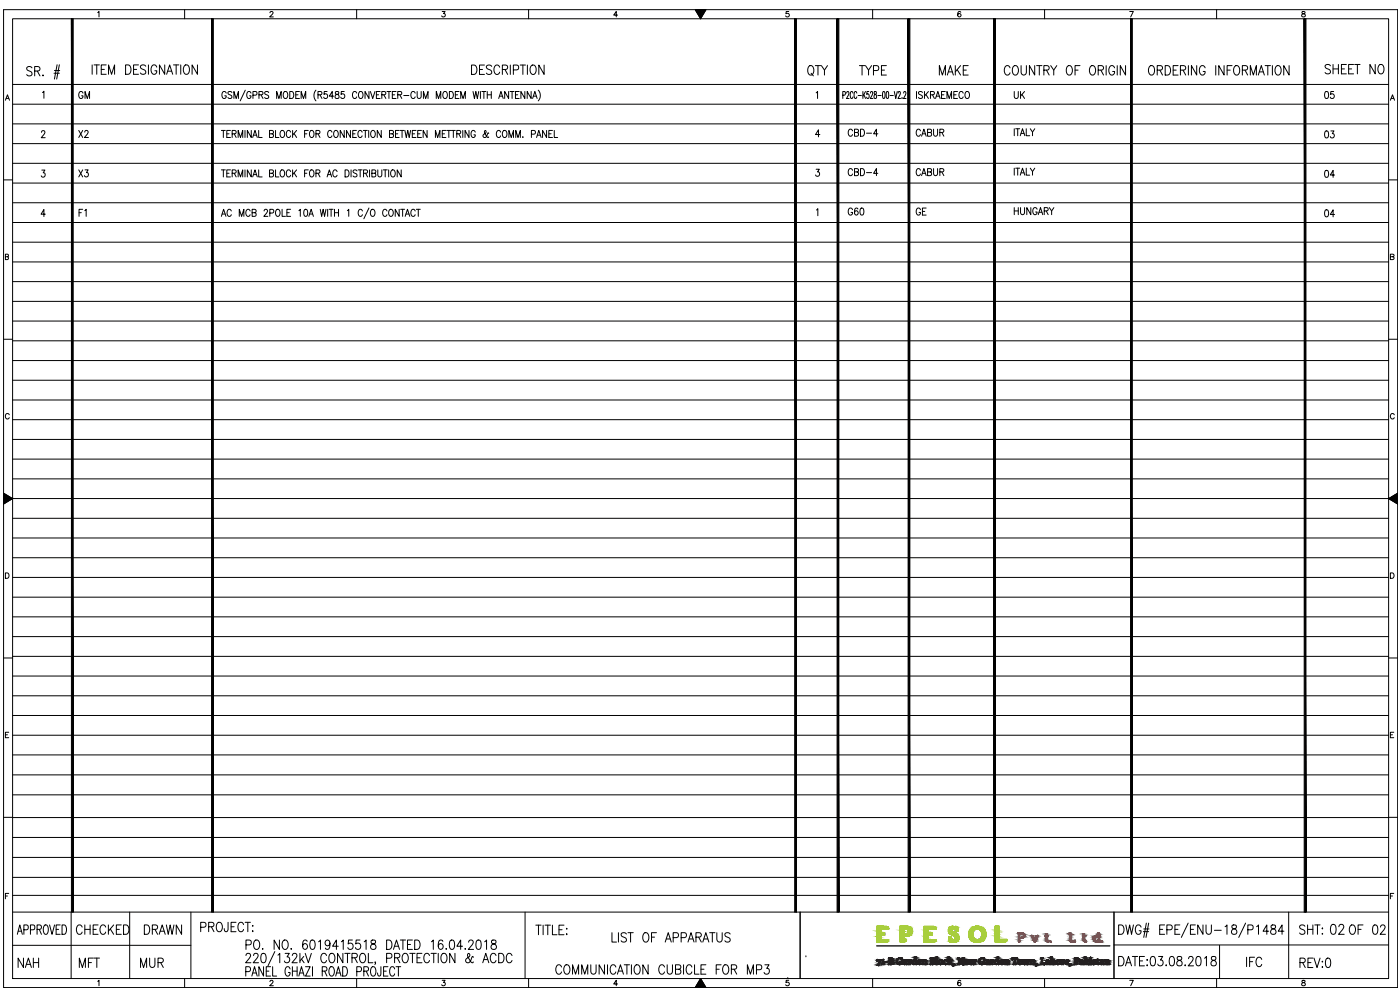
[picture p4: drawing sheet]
<svg xmlns="http://www.w3.org/2000/svg" width="420mm" height="297mm" viewBox="0 0 420 297" stroke-linecap="round" stroke-linejoin="round" font-family="sans-serif">
<defs><g id="words">
<text font-size="6.6" x="241.7" y="24">QTY</text>
<g font-size="6.2">
<text x="257.2" y="23.6">TYPE</text>
<text x="281.2" y="23.6">MAKE</text>
<text x="300.6" y="23.6">COUNTRY OF ORIGIN</text>
<text x="396.9" y="23.3">SHEET NO</text>
<text x="22.2" y="281.5">CHECKED</text>
<text x="42.3" y="281.5">DRAWN</text>
<text x="59.3" y="280.8">PROJECT:</text>
<text x="389.1" y="281.5">SHT: OF 02</text>
<text x="398.3" y="281.5">02</text>
<text x="4.6" y="291.4">NAH</text>
<text x="22.9" y="291.4">MFT</text>
<text x="41.3" y="291.4">MUR</text>
<text x="165.8" y="293.5">COMMUNICATION CUBICLE FOR MP3</text>
<text x="373.2" y="291.4">IFC</text>
<text x="389.1" y="291.4">REV:0</text>
</g>
<g font-size="5.3">
<text x="22.6" y="30.7">GM</text>
<text x="303.4" y="30.7">UK</text>
<text x="396.5" y="30.7">05</text>
<text x="253.6" y="42">CBD-4</text>
<text x="274.1" y="42">CABUR</text>
<text x="22.6" y="42.3">X2</text>
<text x="396.5" y="42.7">03</text>
<text x="253.6" y="54">CBD-4</text>
<text x="274.1" y="54">CABUR</text>
<text x="22.6" y="54.3">X3</text>
<text x="396.5" y="54.3">04</text>
<text x="253.6" y="65.6">G60</text>
<text x="274.1" y="65.6">GE</text>
<text x="303.4" y="65.6">HUNGARY</text>
<text x="22.9" y="66.3">F1</text>
<text x="396.5" y="66.3">04</text>
</g>
</g></defs>
<!-- layer: SYMBOLS -->
<g fill="none" stroke="#000" stroke-width=".3">
<path d="M1.1 2.9h418.4v293.4h-418.4zM3.8 5.6h412.9v288h-412.9zM17.1 19.4l-.8 4.3M17.8 19.4l-.8 4.3M27.7 19.5v2.8M28.2 19.5h1.6M29 19.5v2.8M29.3 3.8l.4-.3v1.6M31.9 19.5h-1.5v2.8h1.5M37.7 19.5a1.51 1.51 0 0 1 1.6 .9 1.51 1.51 0 0 1-.5 1.8l-1.1 .1zM41.6 19.5h-1.5v2.8h1.5M43.7 19.9a.86 .86 0 0 0-.9-.5 .86 .86 0 0 0-.7 .8l.3 .4 1.1 .5a.69 .69 0 0 1 .2 .7 .69 .69 0 0 1-.5 .5l-.8-.1-.3-.3"/>
<path d="M44.5 19.5v2.8M49.4 19.5v2.8l-1.5-2.8v2.8M52.1 19.5h1.6M52.9 19.5v2.8M54.2 19.5v2.8M55.4 2.9v2.7M55.5 19.6a.91 .91 0 0 1 1 0 .91 .91 0 0 1 .3 1v.6a.92 .92 0 0 1-.9 1.1 .92 .92 0 0 1-.9-1.1v-.6zM59.3 19.5v2.8l-1.6-2.8v2.8M81 3.8l.2-.3h.4l.4 .4-1.1 1.2h1.1M107 2.9v2.7M132.7 3.5h.9l-.5 .6a.55 .55 0 0 1 .4 .8 .55 .55 0 0 1-.9-.1M141.5 19.5a1.5 1.5 0 0 1 1.6 .9 1.5 1.5 0 0 1-.4 1.8l-1.2 .1z"/>
<path d="M145.4 19.5h-1.5v2.8h1.5M147.6 19.9a.87 .87 0 0 0-.9-.4 .87 .87 0 0 0-.7 .7l.2 .4 1.1 .5a.69 .69 0 0 1 .3 .7 .69 .69 0 0 1-.6 .5h-.5l-.5-.4M153.2 19.5v2.8M156.1 19.5h1.6M156.9 19.5v2.8M158.3 19.5v2.8M158.6 2.9v2.7M159.5 19.6l.3-.1a1.49 1.49 0 0 1 1.2 1.1 1.49 1.49 0 0 1-.5 1.6l-.3 .1a1.51 1.51 0 0 1-1.2-1.1 1.51 1.51 0 0 1 .5-1.6zM163.3 19.5v2.8l-1.6-2.8v2.8M185.3 4.5h-1.1l.7-1v1.6M208.6 2.9h3.3l-1.6 2.7zM208.8 2.9l-.1 .1"/>
<path d="M209 2.9l-.2 .2M209.2 2.9l-.4 .4M209.4 2.9l-.5 .5M209.6 2.9l-.6 .6M209.8 2.9l-.7 .7M209.9 2.9l-.8 .8M210.2 2.9l-1 1M210.3 5.6h.1M210.3 2.9v2.7M210.3 2.9l-1 1.1M210.5 5.3l-.3 .2M210.5 2.9l-1.1 1.2"/>
<path d="M210.7 2.9l-1.3 1.3M210.8 4.8l-.7 .6M210.9 2.9l-1.4 1.4M211 4.3l-.9 1M211.1 2.9l-1.5 1.5M211.3 2.9l-1.7 1.7M211.3 3.8l-1.3 1.4M211.5 2.9l-1.8 1.8M211.6 3.3l-1.7 1.8M211.7 2.9l-1.9 1.9M211.9 2.9l-2.1 2M236.7 3.5h-.7l-.1 .6a.58 .58 0 0 1 .9 0 .58 .58 0 0 1-.2 .9 .58 .58 0 0 1-.8-.2"/>
<path d="M261.9 2.9v2.7M288.3 3.7v-.2a.8 .8 0 0 0-1 .6 .8 .8 0 0 0 .6 1 .51 .51 0 0 0 .5-.5 .51 .51 0 0 0-.4-.5 .51 .51 0 0 0-.6 .4M313.5 2.9v2.7M339 3.5h1.1l-.8 1.6M345.1 19.8l.2-.1a1.52 1.52 0 0 1 1.3 1.1 1.52 1.52 0 0 1-.6 1.6l-.2 .1a1.52 1.52 0 0 1-1.2-1.1 1.52 1.52 0 0 1 .5-1.6zM349.7 19.7a1.51 1.51 0 0 1 1.6 .9 1.51 1.51 0 0 1-.5 1.8l-1.1 .1zM353.6 19.7h-1.5v2.8h1.5M356.7 19.7v2.8M359.1 19.7v2.8l-1.5-2.8v2.8M364.9 19.7v2.8M365.1 2.9v2.7M367.4 19.7v2.8l-1.6-2.8v2.8"/>
<path d="M369.8 19.7h-1.5v2.8M370.7 19.8l.2-.1a1.52 1.52 0 0 1 1.2 1.1 1.52 1.52 0 0 1-.5 1.6l-.2 .1a1.51 1.51 0 0 1-1.3-1.1 1.51 1.51 0 0 1 .6-1.6zM379.7 19.7h1.6M380.5 19.7v2.8M381.9 19.7v2.8M383.1 19.8l.2-.1a1.52 1.52 0 0 1 1.3 1.1 1.52 1.52 0 0 1-.6 1.6l-.2 .1a1.52 1.52 0 0 1-1.2-1.1 1.52 1.52 0 0 1 .5-1.6zM386.9 19.7v2.8l-1.6-2.8v2.8M390.8 3.5v.5l.9 .5a.51 .51 0 0 1-.6 .6 .51 .51 0 0 1-.2-.9l.7-.2 .1-.3-.4-.2zM1.6 30.1l.6-1.7 .7 1.7M1.9 29.5h.7M3.8 37.2h412.9M3.8 31.3h412.9"/>
<path d="M3.8 25.3h412.9M9.6 20.4a.85 .85 0 0 0-.9-.5 .85 .85 0 0 0-.7 .7l.2 .4 1.2 .6a.69 .69 0 0 1 .2 .7 .69 .69 0 0 1-.6 .5l-.8-.2-.2-.2M10.4 21.3l1.4-.1 .2-.4-.1-.6-.5-.2h-1v2.8M11.2 21.3l.8 1.5M12.5 39.7l.3-.5 .5 .1 .2 .3-.3 .7-.8 1h1.2M12.8 27.8l.4-.4v2.1M12.9 22.5v.3zM16.2 22h1.6M16.3 21.2h1.6M30.4 20.8h.9M32.6 22.3v-2.8l.9 2.8 .9-2.8v2.8M40.1 20.8h.9"/>
<path d="M47 20.2a.88 .88 0 0 0-1-.7 .88 .88 0 0 0-.7 1.1v.6a.88 .88 0 0 0 .9 1.1 .88 .88 0 0 0 .8-1.1h-.5M50 22.3l.9-2.8 .9 2.8M50.3 21.4h1.2M66.4 39.1h1.2M67 39.1v2.2M67.9 27.9a.66 .66 0 0 0-.8-.4 .66 .66 0 0 0-.5 .8v.4a.66 .66 0 0 0 .7 .9 .66 .66 0 0 0 .6-.9h-.4M69.2 39.1h-1.1v2.2h1.1M69.6 27.7l-.4-.2-.8 .2 .2 .6 1 .7v.3l-.4 .2-.8-.2M70.2 29.5v-2l.7 2 .7-2v2M73.5 39.1v2.2M73.6 27.1l-1.5 3.2M75.3 27.9a.65 .65 0 0 0-.8-.4 .65 .65 0 0 0-.4 .8v.4a.66 .66 0 0 0 .6 .9 .66 .66 0 0 0 .6-.9h-.4"/>
<path d="M75.4 39.1v2.2l-1.2-2.2v2.2M75.9 28.6l1.1-.2 .1-.2-.1-.7h-1.1v2M77.6 39.1v2.2h1.1M77.7 28.4l1.1-.1v-.7l-1.1-.1v2M78.3 28.4l.6 1.1M80.6 27.7l-.4-.2-.8 .2 .2 .6 1 .4-.1 .8h-.6l-.5-.2M82.7 39.1v2.2h1M83 29.5v-2l.7 2 .7-2v2M84.4 39.2l.2-.1a1.08 1.08 0 0 1 .9 1.1 1.08 1.08 0 0 1-.9 1.1 1.34 1.34 0 0 1-.2-2.1zM85.3 27.5a.99 .99 0 0 1 1.1 .6 .99 .99 0 0 1-.2 1.2l-.2 .2a.99 .99 0 0 1-1.1-.6 .99 .99 0 0 1 .3-1.2zM87 27.5a1.06 1.06 0 0 1 1.2 1 1.06 1.06 0 0 1-1.2 1zM87.2 39.6a.66 .66 0 0 0-.8-.5 .66 .66 0 0 0-.5 .8v.5a.66 .66 0 0 0 .5 .9 .66 .66 0 0 0 .8-.6"/>
<path d="M87.8 39.1v2.2M88.8 28.4h.6M89 39.1l-1.2 1.5M89.9 27.5h-1.1v2h1.1M90.4 29.5v-2l.7 2 .7-2v2M92.5 39.1h-1.1v2.2M93.2 39.2l.2-.1a1.08 1.08 0 0 1 .9 1.1 1.08 1.08 0 0 1-.9 1.1 1.36 1.36 0 0 1-.2-2.1zM94.8 27.1a2.45 2.45 0 0 0 0 3.2M95.4 28.4l1-.1 .2-.3-.2-.5h-1v2M96 28.4l.6 1.1M98.2 27.5h-.9l-.1 .8a.65 .65 0 0 1 1 .1 .65 .65 0 0 1-.1 .9 .65 .65 0 0 1-1-.2M99.6 39.6a.66 .66 0 0 0-.8-.5 .66 .66 0 0 0-.5 .8v.5a.66 .66 0 0 0 .5 .9 .66 .66 0 0 0 .8-.6"/>
<path d="M100.1 28.9h-1.3l.9-1.4v2M100.5 39.2l.1-.1a1.07 1.07 0 0 1 .9 1.1 1.07 1.07 0 0 1-.9 1.1 1.36 1.36 0 0 1-.1-2.1zM100.7 27.5v.7a.77 .77 0 0 1 .9 .4 .77 .77 0 0 1-.3 .9 .68 .68 0 0 1-.8-.7 .68 .68 0 0 1 .9-.5l.3-.4-.1-.4zM103.3 27.5h-.9v.8a.66 .66 0 0 1 .9 .1 .66 .66 0 0 1-.1 .9 .66 .66 0 0 1-.9-.2M103.3 39.1v2.2l-1.2-2.2v2.2M105.2 39.1v2.2l-1.2-2.2v2.2M107 39.1h-1.1v2.2h1.1M107.1 27.9a.65 .65 0 0 0-.8-.4 .65 .65 0 0 0-.5 .8v.4a.65 .65 0 0 0 .5 .8 .65 .65 0 0 0 .8-.4M107.9 27.5a.99 .99 0 0 1 1.1 .6 .99 .99 0 0 1-.2 1.2l-.2 .2a.99 .99 0 0 1-1.1-.6 .99 .99 0 0 1 .3-1.2zM108.7 39.6a.65 .65 0 0 0-.8-.5 .65 .65 0 0 0-.5 .8v.5a.65 .65 0 0 0 .5 .8 .65 .65 0 0 0 .8-.5M109 39.1h1.2M109.6 39.1v2.2"/>
<path d="M110.7 39.1v2.2M110.7 27.5v2l-1.1-2v2M111.2 27.5l.7 2 .6-2M111.6 39.2l.2-.1a1.08 1.08 0 0 1 .9 1.1 1.08 1.08 0 0 1-.9 1.1 1.32 1.32 0 0 1-.2-2.1zM113 28.4h.6M114.1 27.5h-1.1v2h1.1M114.4 39.1v2.2l-1.2-2.2v2.2M114.6 28.4l1-.1 .2-.3-.2-.5h-1v2M115.2 28.4l.6 1.1M116.1 27.5h1.2M116.7 27.5v2M117.7 28.4h.7"/>
<path d="M118.9 27.5h-1.2v2h1.2M119.4 28.4l1-.1 .1-.7-1.1-.1v2M119.8 39.1h-1.1v2.2h1.1M120 28.4l.6 1.1M120.1 39.1h1.2M120.7 39.1v2.2M121.2 28.7h1.5M121.5 39.1l.4 2.2 .5-2.2 .4 2.2 .4-2.2M124.6 27.9a.66 .66 0 0 0-.8-.4 .66 .66 0 0 0-.5 .8v.4a.66 .66 0 0 0 .5 .8 .66 .66 0 0 0 .8-.4M124.9 39.1h-1.2v2.2h1.2M125.2 27.5v1.5l.5 .5 .6-.2 .1-1.8M126.5 39.1h-1.1v2.2h1.1"/>
<path d="M127.1 29.5v-2l.7 2 .7-2v2M128.2 39.1v2.2l-1.2-2.2v2.2M130.9 29.5v-2l.7 2 .7-2v2M133.2 27.5a.99 .99 0 0 1 1.1 .6 .99 .99 0 0 1-.2 1.2l-.2 .2a.99 .99 0 0 1-1.1-.6 .99 .99 0 0 1 .3-1.2zM133.8 39.1h-1.1v2.2h1.1M134.1 39.1h1.2M134.7 39.1v2.2M134.9 27.5a1.06 1.06 0 0 1 1.2 1 1.06 1.06 0 0 1-1.2 1zM135.5 39.1h1.1M136.1 39.1v2.2M136.6 28.4h.7M137.8 27.5h-1.2v2h1.2"/>
<path d="M138.3 29.5v-2l.7 2 .7-2v2M138.9 39.1v2.2M140.8 39.1v2.2l-1.2-2.2v2.2M142 27.5l.4 2 .4-2 .4 2 .5-2M142.6 39.6a.65 .65 0 0 0-.8-.5 .65 .65 0 0 0-.4 .8v.5a.66 .66 0 0 0 .6 .9 .66 .66 0 0 0 .6-.9h-.4M143.9 20.8h.9M144.2 27.5v2M144.6 27.5h1.2M145.2 27.5v2M146.2 28.4h1.2M146.2 27.5v2M147.4 27.5v2"/>
<path d="M149.7 29.5l.6-2 .7 2M149.9 28.9h.9M150 20.2a.88 .88 0 0 0-1.1-.7 .88 .88 0 0 0-.7 1.1v.7a.88 .88 0 0 0 .7 1 .88 .88 0 0 0 1.1-.6M150.3 39.6a.66 .66 0 0 0-.8-.5 .66 .66 0 0 0-.5 .8v.5a.66 .66 0 0 0 .5 .8 .66 .66 0 0 0 .8-.5M150.8 20.8h1l.6-.5a.64 .64 0 0 0-.6-.8h-1v2.8M151.1 39.2l.2-.1a1.07 1.07 0 0 1 .9 1.1 1.07 1.07 0 0 1-.9 1.1 1.36 1.36 0 0 1-.2-2.1zM151.5 20.8l.9 1.5M152.6 27.5v2l-1.1-2v2M153.1 27.5h1.2M153.7 27.5v2M154.1 21l1.3-.2 .3-.4-.3-.8-1.3-.1v2.8M154.7 28.4h.7"/>
<path d="M155.8 27.5h-1.1v2h1.1M157.5 27.5v2l-1.2-2v2M159.4 27.5v2l-1.2-2v2M159.8 29.5l.7-2 .7 2M160.1 28.9h.8M161.5 27.1a2.39 2.39 0 0 1 0 3.2M164 39.1v2.2l-1.2-2.2v2.2M165.8 39.1h-1.1v2.2h1.1M166.3 39.1v2.2h1.1M244.9 27.9l.5-.4v2M252.9 28.6l.7-.2v-.9h-.7v2M254.1 27.9l.2-.4h.3l.2 .4-.7 1.6h.7"/>
<path d="M256 27.9l-.3-.4a1.32 1.32 0 0 0-.3 2h.3l.3-.4M257.1 27.9l-.2-.4a1.28 1.28 0 0 0-.4 2h.4l.2-.4M257.5 28.7h1M259 27.5v2M259.2 28.3l.6 1.2M259.8 27.5l-.8 1.4M260.7 27.5h-.5v.8a.67 .67 0 0 1 .8 .4 .67 .67 0 0 1-.5 .8h-.3l-.1-.4M261.3 27.9l.2-.4h.3v.8l-.6 1.2h.8M262.4 27.5v.7a.71 .71 0 0 1 .7 .6 .71 .71 0 0 1-.5 .7 .8 .8 0 0 1-.3-.8 .8 .8 0 0 1 .7-.5v-.7zM263.5 28.7h.9M265 27.5h.4l.2 .4v1.2l-.3 .4-.4-.4zM266.1 27.5h.5l.1 .4v1.2l-.3 .4-.4-.4z"/>
<path d="M267.1 28.7h1M268.4 27.5l.4 2 .5-2M269.6 27.9l.2-.4 .4 .1v.7l-.7 1.2h.8M270.7 29.4v.1zM271.2 27.9l.2-.4h.4l.1 .4-.7 1.6h.7M275.1 27.5v2M276.8 27.7l-.4-.2-.8 .2 .2 .6 1 .7v.3l-.4 .2-.8-.2M277.4 27.5v2M277.9 28.3l.7 1.2M278.6 27.5l-1.2 1.4M279.2 28.4l1.1-.1 .1-.3-.1-.5h-1.1v2M279.8 28.4l.6 1.1"/>
<path d="M280.8 29.5l.7-2 .6 2M281 28.9h.9M282.6 28.4h.7M283.7 27.5h-1.1v2h1.1M284.2 29.5v-2l.7 2 .7-2v2M286.3 28.4h.6M287.4 27.5h-1.1v2h1.1M289.1 27.9a.65 .65 0 0 0-.8-.4 .65 .65 0 0 0-.5 .8v.4a.65 .65 0 0 0 .5 .8 .65 .65 0 0 0 .8-.4M289.9 27.5a.99 .99 0 0 1 1.1 .6 .99 .99 0 0 1-.2 1.2l-.2 .2a.99 .99 0 0 1-1.1-.6 .99 .99 0 0 1 .3-1.2zM304.4 38.6v2.1M304.8 38.6h1.2M305.4 38.6v2.1"/>
<path d="M308 38.6v2.1h1M309.2 38.6l.7 1v1.1M310.6 38.6l-.7 1M347.3 21l1.4-.1 .2-.4-.1-.5-.5-.3h-1v2.8M348.1 21l.8 1.5M352.1 21h.9M354.3 21h1l.5-.5a.67 .67 0 0 0-.5-.8h-1v2.8M355 21l.8 1.5M361.7 20.4a.88 .88 0 0 0-1.1-.7 .88 .88 0 0 0-.6 1.1v.6a.88 .88 0 0 0 .8 1.1 .88 .88 0 0 0 .9-1.1h-.6M368.3 21h.9M372.8 21h1.1l.3-.1 .2-.4a.67 .67 0 0 0-.5-.8h-1.1v2.8M373.6 21l.8 1.5"/>
<path d="M375.2 22.5v-2.8l.9 2.8 1-2.8v2.8M377.6 22.5l.9-2.8 .9 2.8M378 21.6h1.1M417.3 30.1l.6-1.7 .6 1.7M417.5 29.5h.8M1.1 54h2.7M3.8 54.9h412.9M3.8 49h412.9M3.8 43.1h412.9M12.5 51h1l-.5 .8a.64 .64 0 0 1 .5 1 .64 .64 0 0 1-1.1-.1M66.4 51h1.2M67 51v2.1"/>
<path d="M68.1 40.2h.6M68.1 52h.6M69.2 51h-1.1v2.1h1.1M69.7 40.2l1-.2 .1-.7-1.1-.2v2.2M69.7 52l1-.1 .1-.7-1.1-.2v2.1M70.3 40.2l.6 1.1M70.3 52l.6 1.1M71.5 41.3v-2.2l.7 2.2 .6-2.2v2.2M71.5 53.1v-2.1l.7 2.1 .6-2.1v2.1M73.5 51v2.1M75.4 51v2.1l-1.2-2.1v2.1M75.8 41.3l.7-2.2 .7 2.2"/>
<path d="M75.8 53.1l.7-2.1 .7 2.1M76.1 40.6h.9M76.1 52.4h.9M77.6 51v2.1h1.1M80.9 40.2l1-.2 .2-.2-.2-.6-1-.1v2.2l1.1-.2 .1-.5-.4-.4M80.9 52l1-.1 .2-.3-.2-.5-1-.1v2.1l1.1-.2 .1-.5-.4-.4M82.7 51v2.1h1M84.4 51.1l.2-.1a1.08 1.08 0 0 1 .9 1 1.08 1.08 0 0 1-.9 1.1 1.34 1.34 0 0 1-.2-2zM87.2 51.5a.66 .66 0 0 0-.8-.5 .66 .66 0 0 0-.5 .8v.5a.66 .66 0 0 0 .5 .8 .66 .66 0 0 0 .8-.5M87.8 51v2.1M88.2 40l.8 1.3M88.2 51.9l.8 1.2"/>
<path d="M89 51l-1.2 1.4M91.4 40.2h.7M91.4 52h.7M92.5 51h-1.1v2.1M93.2 51.1l.2-.1a1.08 1.08 0 0 1 .9 1 1.08 1.08 0 0 1-.9 1.1 1.36 1.36 0 0 1-.2-2zM94.8 40.2l1.1-.2v-.7l-1.1-.2v2.2M94.8 52l1.1-.1v-.7l-1.1-.2v2.1M95.4 40.2l.6 1.1M95.4 52l.6 1.1M98.2 53.1l.6-2.1 .7 2.1M98.4 52.4h.9M101.2 51.5a.66 .66 0 0 0-.8-.5 .66 .66 0 0 0-.5 .8v.5a.66 .66 0 0 0 .5 .8 .66 .66 0 0 0 .8-.5"/>
<path d="M103.6 51a1.07 1.07 0 0 1 1.2 1 1.07 1.07 0 0 1-1.2 1.1zM105.4 51v2.1M105.9 40.2h.6M107.1 51.3a.59 .59 0 0 0-.7-.3 .59 .59 0 0 0-.4 .7l1 .5 .1 .6-.4 .3-.7-.3M107.5 51h1.2M108.1 51v2.1M109.1 52l1-.1 .1-.7-1.1-.2v2.1M109.7 52l.6 1.1M110.9 51v2.1M111.6 52l1-.1 .2-.3-.2-.5-1-.1v2.1l1.1-.2 .1-.5-.4-.4M113.4 51v1.5l.5 .6 .6-.3 .1-1.8M115 51h1.2"/>
<path d="M115.6 51v2.1M116.6 51v2.1M116.9 40.2l1-.2 .1-.7-1.1-.2v2.2l1.1-.2 .1-.5-.4-.4M117.6 51.1l.1-.1a1.07 1.07 0 0 1 .9 1 1.07 1.07 0 0 1-.9 1.1 1.36 1.36 0 0 1-.1-2zM118.7 40.2h.7M120.4 51v2.1l-1.2-2.1v2.1M123.7 40.2h.7M125.4 40.2h.6M130.7 41.3v-2.2l.7 2.2 .6-2.2v2.2M132.7 40.2h.7M137.1 40.2l1-.2 .2-.2-.2-.6-1-.1v2.2M137.7 40.2l.6 1.1"/>
<path d="M146.7 40l-.1-.1a2.06 2.06 0 0 1-1.3 1.4l-.4-.6 .9-.8 .1-.4-.3-.4-.2 .4 .1 .4 .7 1.2 .4 .2 .1-.2M152.7 41.3v-2.2l.7 2.2 .7-2.2v2.2M154.8 41.3v-2.2l.7 2.2 .7-2.2v2.2M156.9 41.1v.2zM159.5 40.3l1-.1 .2-.3-.2-.7-1-.1v2.2M161 41.3l.7-2.2 .7 2.2M161.3 40.6h.9M164.7 40.2h.7M244.9 50.8h1l-.5 .8a.65 .65 0 0 1 .5 1 .65 .65 0 0 1-1.1-.1M246.1 40.4h-1.3l.8-1.5v2.2M304.4 50.5v2.1M304.8 50.5h1.2"/>
<path d="M305.4 50.5v2.1M306.2 40.7l.7-2.1 .7 2.1M306.2 52.6l.7-2.1 .7 2.1M306.4 40h.9M306.4 51.9h.9M308 50.5v2.1h1M309.2 50.5l.7 1v1.1M310.6 50.5l-.7 1M416.7 54h2.8M1.6 77h.8v-.7h-.8v1.6l.9-.2v-.4l-.3-.3M3.8 78.6h412.9M3.8 72.7h412.9"/>
<path d="M3.8 66.8h412.9M3.8 60.8h412.9M13.6 64.3h-1.3l.9-1.4v2.1M66.4 64.9l.7-2.1 .7 2.1M66.7 64.2h.8M69.4 63.3a.65 .65 0 0 0-.8-.5 .65 .65 0 0 0-.5 .8v.5a.65 .65 0 0 0 .5 .8 .65 .65 0 0 0 .8-.5M71.8 64.9v-2.1l.7 2.1 .7-2.1v2.1M75.1 63.3a.66 .66 0 0 0-.8-.5 .66 .66 0 0 0-.5 .8v.5a.66 .66 0 0 0 .5 .8 .66 .66 0 0 0 .8-.5M75.7 63.8l1-.1 .1-.7-1.1-.2v2.1l1.1-.2 .1-.5-.5-.4M79.3 63.3l.3-.5h.3l.4 .4-.3 .7-.8 1h1.2M81 63.9l1-.1 .2-.3-.2-.6-1-.1v2.1M83 62.9l.2-.1a1.08 1.08 0 0 1 .9 1.1 1.08 1.08 0 0 1-.9 1 1.36 1.36 0 0 1-.2-2z"/>
<path d="M84.7 62.8v2.1h1M86.1 63.8h.7M87.2 62.8h-1.1v2.1h1.1M89.7 63.2l.4-.4v2.1M91.4 62.9l.4-.1a1.34 1.34 0 0 1 0 2.1h-.1a1.51 1.51 0 0 1-.3-2zM92.7 64.9l.7-2.1 .7 2.1M93 64.2h.8M96.1 62.8l.4 2.1 .5-2.1 .4 2.1 .4-2.1M98.3 62.8v2.1M98.8 62.8h1.2M99.4 62.8v2.1M100.4 63.8h1.2"/>
<path d="M100.4 62.8v2.1M101.6 62.8v2.1M104.2 63.2l.5-.4v2.1M108.8 63.3a.65 .65 0 0 0-.8-.5 .65 .65 0 0 0-.5 .8v.5a.65 .65 0 0 0 .5 .8 .65 .65 0 0 0 .8-.5M110.7 62.4l-1.5 3.2M111.5 62.9l.2-.1a1.08 1.08 0 0 1 .9 1.1 1.08 1.08 0 0 1-.9 1 1.34 1.34 0 0 1-.2-2zM116.1 63.3a.66 .66 0 0 0-.8-.5 .66 .66 0 0 0-.5 .8v.5a.66 .66 0 0 0 .5 .8 .66 .66 0 0 0 .8-.5M117 62.9l.2-.1a1.07 1.07 0 0 1 .8 1.1 1.07 1.07 0 0 1-.8 1 1.36 1.36 0 0 1-.2-2zM119.8 62.8v2.1l-1.2-2.1v2.1M120.2 62.8h1.2M120.8 62.8v2.1M121.6 64.9l.7-2.1 .7 2.1"/>
<path d="M121.8 64.2h.9M124.6 63.3a.66 .66 0 0 0-.8-.5 .66 .66 0 0 0-.5 .8v.5a.66 .66 0 0 0 .5 .8 .66 .66 0 0 0 .8-.5M124.9 62.8h1.2M125.5 62.8v2.1M245 63l.4-.4v2.1M417.3 77h.9l.2-.4-.4-.3h-.7v1.6l1-.2 .1-.4-.4-.3M3.8 96.3h412.9M3.8 90.4h412.9M3.8 84.5h412.9M1.1 101.8h2.7M3.8 114.1h412.9M3.8 108.2h412.9"/>
<path d="M3.8 102.3h412.9M416.7 101.8h2.8M2.8 124.5a.6 .6 0 0 0-.7-.4 .6 .6 0 0 0-.5 .6v.4a.6 .6 0 0 0 .5 .6 .6 .6 0 0 0 .7-.4M3.8 137.8h412.9M3.8 131.8h412.9M3.8 125.9h412.9M3.8 120h412.9M418.4 124.5a.6 .6 0 0 0-.6-.4 .6 .6 0 0 0-.5 .6 .68 .68 0 0 0 .2 .9 .68 .68 0 0 0 .9-.1v-.2M1.1 149.6h2.7l-2.7-1.6v3.2l2.7-1.6h-2.7h2.7M1.2 148l-.1 .1M1.3 148.1l-.2 .2M1.4 148.2l-.3 .3"/>
<path d="M1.5 148.3l-.4 .4M1.7 148.3l-.6 .6M1.8 148.4l-.7 .7M1.9 148.5l-.8 .8M2 148.5l-.9 1M2.1 148.6l-1 1.1M2.3 148.7l-1.2 1.2M2.4 148.8l-1.3 1.3M2.5 148.8l-1.4 1.5M2.6 148.9l-1.5 1.6M2.7 149l-1.6 1.6M2.9 149.1l-1.8 1.7"/>
<path d="M3 149.1l-1.9 1.9M3.1 149.2l-2 2M3.2 149.3l-1.7 1.7M3.3 149.3l-1.3 1.4M3.5 149.4l-1 1M3.6 149.5l-.6 .6M3.7 149.6l-.3 .2M3.8 149.6h.1M3.8 155.5h412.9M3.8 149.6h415.7M3.8 143.7h412.9M416.7 149.6l2.8-1.6v3.2z"/>
<path d="M416.7 149.6h.1M416.8 149.6l.3 .2M416.9 149.5l.7 .6M417.1 149.4l1 1M417.2 149.3l1.3 1.4M417.3 149.3l1.7 1.7M417.4 149.2l2.1 2M417.5 149.1l2 1.9M417.7 149.1l1.8 1.7M417.8 149l1.7 1.6M417.9 148.9l1.6 1.6M418 148.8l1.5 1.5"/>
<path d="M418.1 148.8l1.4 1.3M418.3 148.7l1.2 1.2M418.4 148.6l1.1 1.1M418.5 148.5l1 1M418.6 148.5l.9 .8M418.8 148.4l.7 .7M418.9 148.3l.6 .6M419 148.3l.5 .4M419.1 148.2l.4 .3M419.2 148.1l.3 .2M419.3 148l.2 .1M1.6 171.9h.6a.87 .87 0 0 1 .5 .8 .87 .87 0 0 1-.5 .8h-.6z"/>
<path d="M3.8 179.2h412.9M3.8 173.2h412.9M3.8 167.3h412.9M3.8 161.4h412.9M417.3 171.9h.5a.87 .87 0 0 1 .6 .8 .87 .87 0 0 1-.6 .8h-.5zM1.1 197.4h2.7M3.8 196.9h412.9M3.8 191h412.9M3.8 185.1h412.9M416.7 197.4h2.8M2.6 219.7h-1v1.6h1M3.8 214.7h412.9"/>
<path d="M3.8 208.8h412.9M3.8 202.8h412.9M418.3 219.7h-1v1.6h1M1.6 220.5h.6M3.8 232.5h412.9M3.8 226.5h412.9M3.8 220.6h412.9M3.8 238.5h412.9M417.3 220.5h.6M1.1 245.2h418.4M3.8 257.3h412.9M3.8 251.3h412.9"/>
<path d="M1.6 268.8h.6M2.6 268.1h-1v1.6M3.8 263.2h412.9M3.8 268.6h412.9M3.8 273.7h412.9M5.5 279.4h.9M7.2 279l1.1-.2 .2-.4-.2-.8-1.1-.1v2.8M9.1 279l1.2-.2 .1-.4-.1-.8-1.2-.1v2.8M11.1 278.8l1.1-.1 .2-.4-.2-.7-1.1-.1v2.8M11.8 278.8l.6 1.5M13.4 277.6l.2-.1a1.36 1.36 0 0 1 .8 2.2 .66 .66 0 0 1-.3 .5 .66 .66 0 0 1-.7 0l-.4-.9v-.7zM14.9 277.5l.7 2.8 .8-2.8"/>
<path d="M16.8 278.8h.8M18.1 277.5h-1.3v2.8h1.3M18.6 277.5h.7a1.78 1.78 0 0 1 0 2.8h-.7zM21.4 273.7v19.9M38.9 273.7v19.9M57.3 273.7v19.9M157.6 273.7v19.9M160.8 277.6h1.6M161.6 277.6v2.9M163 277.6v2.9M163.6 277.6h1.6M164.4 277.6v2.9"/>
<path d="M165.8 277.6v2.9h1.4M167.8 279h.9M169.3 277.6h-1.5v2.9h1.5M170.1 278.5v.3zM240.1 273.7v19.9M334.3 273.7v19.9M335.7 277.5a1.51 1.51 0 0 1 1.6 .9 1.51 1.51 0 0 1-.4 1.8l-1.2 .1zM337.9 277.5l.5 2.8 .6-2.8 .6 2.8 .6-2.8M342.4 278.2a.88 .88 0 0 0-1-.7 .88 .88 0 0 0-.7 1.1v.7a.88 .88 0 0 0 .9 1 .88 .88 0 0 0 .8-1h-.5M343.1 279.5h1.6M343.3 278.7h1.5M344 277l-.7 4.3"/>
<path d="M344.7 277l-.8 4.3M348 278.8h.9M349.5 277.5h-1.5v2.8h1.5M350.2 279h1a.74 .74 0 0 0 .6-.8 .74 .74 0 0 0-.6-.7h-1v2.8M352.6 278.8h.9M354.1 277.5h-1.5v2.8h1.5M356.6 277l-2.1 4.3M357.3 278.8h.9M358.7 277.5h-1.4v2.8h1.4M361 277.5v2.8l-1.6-2.8v2.8M361.9 277.5v2a.8 .8 0 0 0 .8 .8 .8 .8 0 0 0 .9-.8v-2M364.5 279.1h2"/>
<path d="M367.7 278l.5-.5v2.8M369.8 277.6a.61 .61 0 0 0 .2 1 .93 .93 0 0 1 1.2 .6 .93 .93 0 0 1-.6 1.1 .83 .83 0 0 1-1-.6 .83 .83 0 0 1 .7-1l.4-.1a.61 .61 0 0 0 .3-1zM373.8 277l-2 4.3M374.5 279h1a.75 .75 0 0 0 .6-.8 .75 .75 0 0 0-.6-.7h-1v2.8M377.1 278l.6-.5v2.8M380.8 279.4h-1.7l1.1-1.9v2.8M381.6 277.6a.61 .61 0 0 0 .2 1 .93 .93 0 0 1 1.1 .6 .93 .93 0 0 1-.5 1.1 .83 .83 0 0 1-1.1-.6 .83 .83 0 0 1 .7-1l.5-.1a.61 .61 0 0 0 .2-1zM385.3 279.4h-1.7l1.2-1.9v2.8M386.8 273.7v19.9M417.3 268.8h.6M418.3 268.1h-1v1.6M3.8 283.6h53.5"/>
<path d="M5.2 280.3l.7-2.8 .8 2.8M29.3 294.4l.4-.3v1.7M55.4 293.6v2.7M73.8 291.5h.9a.78 .78 0 0 0 .5-.7 .78 .78 0 0 0-.5-.8h-.9v2.9M73.8 286.7l.5-.7 .8 .3a.92 .92 0 0 1-.3 1.2l-1.1 1.4h1.6M73.8 283.5l1.4-.1 .2-.4-.2-.8-1.4-.2v2.9M75.6 292.9l.8-2.9 .8 2.9M75.9 291.9h1M76.1 286.7l.2-.5 .7-.2 .4 .3 .1 .6-1.5 2h1.6M76.6 282.2l.2-.2a1.49 1.49 0 0 1 1.2 1.2 1.49 1.49 0 0 1-.5 1.5l-.2 .2a1.52 1.52 0 0 1-1.3-1.2 1.52 1.52 0 0 1 .6-1.5zM78.6 286.2l.6-.2a1.75 1.75 0 0 1 0 2.9h-.3a1.61 1.61 0 0 1-.5-2.3zM78.8 284.6v.3z"/>
<path d="M79.1 290v2.9l-1.4-2.9v2.9M79.9 291.4h.8M81 294.5l.3-.4 .7 .3-.3 .6-.8 .8h1.1M81.2 290h-1.3v2.9h1.3M81.8 290v2.9h1.2M82.5 285.5l-2.1 4.3M83.4 286.6l.6-.6v2.9M83.9 282v2.9l-1.6-2.9v2.9M85.1 282.2l.2-.2a1.49 1.49 0 0 1 1.3 1.2 1.49 1.49 0 0 1-.6 1.5l-.2 .2a1.52 1.52 0 0 1-1.2-1.2 1.52 1.52 0 0 1 .5-1.5zM85.6 286h1.2l-.7 1.1a.86 .86 0 0 1 .7 1.3 .86 .86 0 0 1-1.5-.1M87.1 290.7a.79 .79 0 0 0-1-.6 .79 .79 0 0 0-.6 1v.7a.81 .81 0 0 0 .8 1.1 .81 .81 0 0 0 .8-1.1h-.6M87.4 284.6v.3z"/>
<path d="M87.7 286.7l.5-.7 .7 .2 .2 .4-.3 .9-1.2 1.4h1.6M87.7 291.4h1.5M87.7 290v2.9M89.2 290v2.9M89.7 292.9l.8-2.9 .8 2.9M90 291.9h1M90 286v2.9M90.5 287.8l.8 1.1M91.2 287l-1.2 1.3M91.6 286l.9 2.9 .9-2.9M91.7 290h1.4l-1.4 2.9h1.4M92.2 282.4a.65 .65 0 0 0-1-.2 1.87 1.87 0 0 0 .3 2.7 .84 .84 0 0 0 .8-1 .84 .84 0 0 0-1.1-.6l-.4 .6"/>
<path d="M93.3 282.2l.6-.2a1.75 1.75 0 0 1 0 2.9h-.2a2.02 2.02 0 0 1-.4-2.7zM93.8 290v2.9M95.6 282.6l.6-.6v2.9M96.7 291.4l1.2-.1 .2-.4-.2-.7-1.2-.2v2.9M97.4 291.4l.7 1.5M98 286.7a.88 .88 0 0 0-1.1-.6 .88 .88 0 0 0-.6 1v.7a.88 .88 0 0 0 .6 1.1 .88 .88 0 0 0 1.1-.7M99 283a.74 .74 0 0 1-.3 .7 .74 .74 0 0 1-.8 0 .8 .8 0 0 1-.2-1.3 .8 .8 0 0 1 1.2 0 2.82 2.82 0 0 1-.2 2.3l-.6 .2-.4-.4M99.1 290.2l.2-.2a1.52 1.52 0 0 1 .8 2.5l-.4 .4a1.34 1.34 0 0 1-.9-2.2zM99.1 286.2a.93 .93 0 0 1 1 0 .93 .93 0 0 1 .4 .9v.7a.93 .93 0 0 1-.9 1.1 .93 .93 0 0 1-.9-1.1l.1-1.1zM100.7 292.9l.9-2.9 .8 2.9M101 291.9h1M101.5 283.9h-1.7l1.2-1.9v2.9"/>
<path d="M102.4 282.6l.6-.6v2.9M102.8 290h.8a1.72 1.72 0 0 1 0 2.9h-.8zM102.9 286v2.9l-1.6-2.9v2.9M103.5 286h1.6M104.3 286v2.9M105.6 287.4l1.4-.1 .2-.4-.1-.6-.4-.3h-1.1v2.9M105.8 282h-1.2l-.1 1.3a.9 .9 0 0 1 1.2 0 .9 .9 0 0 1 0 1.2 .9 .9 0 0 1-1.2 .1l-.1-.3M106.4 287.4l.8 1.5M107 293.6v2.7M107.1 291.5h.9a.78 .78 0 0 0 .5-.7 .78 .78 0 0 0-.5-.8h-.9v2.9M108 282h-1.1l-.1 1.3a.9 .9 0 0 1 1.2 0 .9 .9 0 0 1 0 1.2 .9 .9 0 0 1-1.2 .1l-.1-.3M108.4 286.2l.2-.2a1.51 1.51 0 0 1 1.2 1.2 1.51 1.51 0 0 1-.5 1.5l-.2 .2a1.51 1.51 0 0 1-1.3-1.2 1.51 1.51 0 0 1 .6-1.5z"/>
<path d="M109.2 291.4l1.2-.1 .2-.4-.2-.7-1.2-.2v2.9M109.3 282.6l.6-.6v2.9M109.9 291.4l.7 1.5M110.5 286v2.9h1.4M111.5 282.2a.61 .61 0 0 0 .2 .9 .93 .93 0 0 1 1.1 .6 .93 .93 0 0 1-.5 1.2 .83 .83 0 0 1-1.1-.7 .83 .83 0 0 1 .7-.9l.5-.2a.61 .61 0 0 0 .2-.9zM111.6 290.2l.2-.2a1.21 1.21 0 0 1 1 1.8l-.1 .4a.7 .7 0 0 1-1.1 .5l-.4-.9v-.7zM112.7 288.7h-.2h.2l-.2 .7M114.3 290v2.2l-.2 .5h-.6l-.2-.8M115.1 291.4h.8M116 287.5l1.4-.1 .2-.4-.1-.7-.5-.3h-1v2.9M116 282a1.49 1.49 0 0 1 1.6 .9 1.49 1.49 0 0 1-.4 1.8l-1.2 .2zM116.4 290h-1.3v2.9h1.3"/>
<path d="M118.1 284.9l.9-2.9 .9 2.9M118.4 287.4h1l.6-.5a.64 .64 0 0 0-.6-.9h-1v2.9M118.4 283.9h1.2M118.4 290.7a.7 .7 0 0 0-1.1-.5 1.98 1.98 0 0 0 .2 2.7 .74 .74 0 0 0 .9-.7M118.8 290h1.5M119.2 287.4l.8 1.5M119.6 290v2.9M120.1 282h1.6M120.9 282v2.9M121.2 286.2a.93 .93 0 0 1 .9 0 .93 .93 0 0 1 .4 .9v.7a.94 .94 0 0 1-.9 1.1 .94 .94 0 0 1-.9-1.1v-.7zM122.3 283.4h.9M123 286h1.6"/>
<path d="M123.8 282h-1.5v2.9h1.5M123.8 286v2.9M124.5 282a1.5 1.5 0 0 1 1.6 .9 1.5 1.5 0 0 1-.5 1.8l-1.1 .2zM125.2 287.4h.9M126.6 286h-1.4v2.9h1.4M128.9 286.7a.87 .87 0 0 0-1.1-.6 .87 .87 0 0 0-.6 1v.7a.87 .87 0 0 0 .6 1.1 .87 .87 0 0 0 1.1-.7M129.4 286h1.6M129.5 282.6l.5-.6v2.9M130.2 286v2.9M131.5 286v2.9M132.7 294.1h.9l-.5 .7a.54 .54 0 0 1 .4 .8 .54 .54 0 0 1-.9-.1M132.8 286.2l.2-.2a1.51 1.51 0 0 1 1.2 1.2 1.51 1.51 0 0 1-.5 1.5l-.2 .2a1.51 1.51 0 0 1-1.3-1.2 1.51 1.51 0 0 1 .6-1.5z"/>
<path d="M132.9 282.4a.67 .67 0 0 0-1-.2 1.85 1.85 0 0 0 .3 2.7 .84 .84 0 0 0 .8-1.1 .84 .84 0 0 0-1.1-.5l-.4 .6M133.9 284.6v.3zM135.2 282.2l.6-.2a1.78 1.78 0 0 1 0 2.9h-.3a2.02 2.02 0 0 1-.3-2.7zM136.5 286v2.9l-1.5-2.9v2.9M138.8 283.9h-1.7l1.2-1.9v2.9M139.5 284.7h.2zM140.6 282.7l.5-.7 .7 .2 .2 .4-.3 .9-1.2 1.4h1.6M142 287.3l-.2-.3-.5 1.1a.83 .83 0 0 1-.6 .8 .83 .83 0 0 1-1-.6l.3-.6 .9-.7a.58 .58 0 0 0-.3-1l-.3 .4 .3 1.1 .8 1.2 .5 .2 .1-.3M143.2 282.2l.5-.2a1.78 1.78 0 0 1 0 2.9h-.2a2.02 2.02 0 0 1-.3-2.7zM144.9 288.9l.9-2.9 .9 2.9M145.2 287.9h1.2M145.5 282.6l.5-.6v2.9"/>
<path d="M147.6 282.2a.61 .61 0 0 0 .2 .9 .93 .93 0 0 1 1.1 .6 .93 .93 0 0 1-.5 1.2 .83 .83 0 0 1-1-.7 .83 .83 0 0 1 .7-.9l.4-.2a.61 .61 0 0 0 .3-.9zM148.9 286.7a.88 .88 0 0 0-1.1-.6 .88 .88 0 0 0-.7 1v.7a.88 .88 0 0 0 .7 1.1 .88 .88 0 0 0 1.1-.7M149.7 286a1.51 1.51 0 0 1 1.6 .9 1.51 1.51 0 0 1-.5 1.8l-1.1 .2zM153.7 286.7a.88 .88 0 0 0-1.1-.6 .88 .88 0 0 0-.7 1v.7a.88 .88 0 0 0 .7 1.1 .88 .88 0 0 0 1.1-.7M158.6 293.6v2.7M170.1 280.2v.3zM185.3 295.2h-1.1l.7-1.1v1.7M208.7 296.2l.1 .1M208.8 296.1l.2 .2M208.8 296l.4 .3M208.9 295.8l.5 .5M209 295.7l.6 .6"/>
<path d="M209.1 295.6l.7 .7M209.1 295.5l.8 .8M209.2 295.4l1 .9M209.3 295.3l1 1M209.4 295.1l1.1 1.2M209.4 295l1.3 1.3M209.5 294.9l1.4 1.4M209.6 294.8l1.5 1.5M209.6 294.6l1.7 1.7M209.7 294.5l1.8 1.8M209.8 294.4l1.9 1.9M209.8 294.3l2.1 2"/>
<path d="M209.9 294.2l1.7 1.7M210.3 293.6l1.6 2.7h-3.3zM210.3 293.6v2.7M236.4 293.6h.1M236.7 294.1h-.7l-.1 .7a.58 .58 0 0 1 .9 0 .58 .58 0 0 1-.2 .9 .58 .58 0 0 1-.8-.2M241.9 287.1h.1M261.9 293.6v2.7M288.3 294.4v-.2a.8 .8 0 0 0-1 .6 .8 .8 0 0 0 .6 1 .5 .5 0 0 0 .5-.5 .5 .5 0 0 0-.5-.5 .5 .5 0 0 0-.5 .4M313.5 293.6v2.7M334.3 283.5h82.4M335.7 287a1.51 1.51 0 0 1 1.6 .9 1.51 1.51 0 0 1-.4 1.8l-1.2 .1zM337.8 289.8l.9-2.8 .9 2.8"/>
<path d="M338.1 288.9h1.2M339 294.1h1.1l-.8 1.7M339.8 287h1.6M340.6 287v2.8M342 288.3h.9M343.5 287h-1.5v2.8h1.5M344.3 287.9v.3zM344.3 289.5v.3zM345.5 287.1l.6-.1a1.61 1.61 0 0 1 .6 2.3l-.3 .4-.5 .1a1.61 1.61 0 0 1-.6-2.3zM347.7 287h1.2l-.6 1.1a.85 .85 0 0 1 .7 1.3 .85 .85 0 0 1-1.5-.1M350 289.5v.3zM351.2 287.1l.6-.1a1.61 1.61 0 0 1 .6 2.3l-.3 .4-.5 .1a1.61 1.61 0 0 1-.6-2.3z"/>
<path d="M353.4 287.1a.63 .63 0 0 0 .2 1 .89 .89 0 0 1 1.2 .8 .89 .89 0 0 1-1.1 .9 .92 .92 0 0 1-.5-1.1 .92 .92 0 0 1 1.1-.6 .6 .6 0 0 0 .2-1zM355.7 289.5v.3zM356.7 287.7l.5-.7h.4l.5 .5-.4 1-1.1 1.3h1.6M359.2 287.1l.6-.1a1.61 1.61 0 0 1 .6 2.3l-.3 .4-.5 .1a1.61 1.61 0 0 1-.6-2.3zM361.5 287.5l.6-.5v2.8M363.7 287.1a.63 .63 0 0 0 .2 1 .89 .89 0 0 1 1.1 .8 .89 .89 0 0 1-1 .9 .92 .92 0 0 1-.5-1.1 .92 .92 0 0 1 1.1-.6 .63 .63 0 0 0 .2-1zM365.1 293.6v2.7M366 283.6v10M390.8 294.2v.5l.7 .2 .2 .3a.51 .51 0 0 1-.6 .6 .51 .51 0 0 1-.2-.9l.7-.2 .1-.3-.4-.3z"/>
</g>
<g fill="#000" stroke="#000" stroke-width=".3">
<path d="M21.4 5.6l.6 268.1v-268.1zM21.4 5.6l.6 268.1h-.6z"/>
<path d="M63.5 5.6l.5 268.1v-268.1zM63.5 5.6l.5 268.1h-.5z"/>
<path d="M238.5 5.6l.5 268.1v-268.1zM238.5 5.6l.5 268.1h-.5z"/>
<path d="M251.2 5.6l.5 268.1v-268.1zM251.2 5.6l.5 268.1h-.5z"/>
<path d="M272.5 5.6l.6 268.1v-268.1zM272.5 5.6l.6 268.1h-.6z"/>
<path d="M298.2 5.6l.5 268.1v-268.1zM298.2 5.6l.5 268.1h-.5z"/>
<path d="M298.2 5.6l.5 268.1v-268.1zM298.2 5.6l.5 268.1h-.5z"/>
<path d="M339.3 5.6l.5 268.1v-268.1zM339.3 5.6l.5 268.1h-.5z"/>
<path d="M391.4 5.6l.5 268.1v-268.1zM391.4 5.6l.5 268.1h-.5z"/>
</g>
<!-- layer: 0 -->
<g fill="none" stroke="#000" stroke-width=".3">
<path d="M183.7 279.8v2.9h1.3M185.6 279.8v2.9M188.5 279.8h1.5M189.2 279.8v2.9M193.4 280l.2-.2a1.51 1.51 0 0 1 1.2 1.2 1.51 1.51 0 0 1-.5 1.5l-.3 .2a1.52 1.52 0 0 1-1.2-1.2 1.52 1.52 0 0 1 .6-1.5zM197 279.8h-1.5v2.9M213 279.8h1.6M213.8 279.8v2.9M215.1 279.8v2.1a.8 .8 0 0 0 .8 .8 .8 .8 0 0 0 .8-.8v-2.1M188 280.2a.79 .79 0 0 0-1-.4 .79 .79 0 0 0-.5 1l1.3 .7a.69 .69 0 0 1 .2 .7 .69 .69 0 0 1-.6 .5l-.8-.2-.2-.2M195.5 281.2h.9M199.6 282.7l.9-2.9 1 2.9"/>
<path d="M200 281.7h1.1M202 281.3h1a.76 .76 0 0 0 .6-.7 .76 .76 0 0 0-.6-.8h-1v2.9M204.4 281.3h1.1a.76 .76 0 0 0 .5-.7 .76 .76 0 0 0-.5-.8h-1.1v2.9M206.5 282.7l.9-2.9 .9 2.9M206.8 281.7h1.2M208.9 281.2l1.3-.1 .3-.5-.3-.6-1.3-.2v2.9M209.7 281.2l.8 1.5M210.9 282.7l.9-2.9 .9 2.9M211.3 281.7h1.1M219.1 280.2a.79 .79 0 0 0-1-.4 .79 .79 0 0 0-.5 1l1.3 .7a.69 .69 0 0 1 .2 .7 .69 .69 0 0 1-.5 .5l-.8-.2-.3-.2"/>
</g>
<!-- layer: BORDER_A4|Layer 1 -->
<path d="M263.1 283.8h70" fill="none" stroke="#231f20" stroke-width=".3"/>
<g fill="none" stroke="#000" stroke-width=".3">
<path d="M263.1 278h2a1.11 1.11 0 0 1 1.6 .7l-2.4 .1v1h1.2v.8h-1.2v1.3h2.3a.66 .66 0 0 1-.2 .8 .66 .66 0 0 1-.8 0h-2.5zM270.1 277.9h.5a3.4 3.4 0 0 1 3.1 .8 1.68 1.68 0 0 1-.3 1.8 1.68 1.68 0 0 1-1.9 .4l-.1 .9h.5a.77 .77 0 0 1-.3 .8 .77 .77 0 0 1-.9 0h-.6zM271.4 278.7a.79 .79 0 0 1 1.2 .7 .79 .79 0 0 1-1.2 .7zM277.3 278h2.2a.91 .91 0 0 1 1.4 .8h-2.4v1l1.2 .1v.7h-1.2v1.3h2.3a.77 .77 0 0 1-.3 .8 .77 .77 0 0 1-.9 0h-2.3zM285 278.2a1.18 1.18 0 0 1 1.8 .1v-.2a.52 .52 0 0 1 .7 0 .52 .52 0 0 1 .1 .7v.6h-.8a.67 .67 0 0 0-.4-.6 .67 .67 0 0 0-.8 .2l.1 .4a2.62 2.62 0 0 1 2.1 2.2 1.32 1.32 0 0 1-.9 1.1 1.32 1.32 0 0 1-1.4-.4v.3a.81 .81 0 0 1-.8-.3 .81 .81 0 0 1 0-.9v-.3h.8a.61 .61 0 0 0 .3 .8 .61 .61 0 0 0 .8-.4 .61 .61 0 0 0-.6-.8 1.5 1.5 0 0 1-1.2-.9 1.5 1.5 0 0 1 .2-1.6zM291.2 278.8a2.59 2.59 0 0 1 3.7-.5 2.59 2.59 0 0 1 .3 3.7 2.59 2.59 0 0 1-3.5 .3 2.59 2.59 0 0 1-.5-3.5zM292.4 279.2a1.42 1.42 0 0 1 1.9-.1 1.42 1.42 0 0 1 .2 1.9 1.34 1.34 0 0 1-1.7 .8 1.34 1.34 0 0 1-.7-1.8zM298.7 277.9h1.2v4h2.3a.87 .87 0 0 1-1.3 .8h-2.2zM305.4 279.9h.1a1.64 1.64 0 0 1 2 .7 1.15 1.15 0 0 1-1.5 1v1h-.3v-2.5h-.3zM320.9 279.9l.5 .1v2a.61 .61 0 0 0 .4 .5 .61 .61 0 0 0 .7-.2l.3-.2-.1 .5a1.41 1.41 0 0 1-1.6-.2v-2.2l-.2-.1zM263.3 287.9l1.1 .1-.8 1.7-.2-.1 .8-1.5h-.7l-.3 .3zM264.5 288l.7-.2-.2 1.3 .3 .3h-.7l.2-.3v-1z"/>
<path d="M265.6 288.6l.8-.1v.2l-.7 .1zM266.7 287.4h.4a.57 .57 0 0 1 .8 .1 .57 .57 0 0 1-.2 .9 .58 .58 0 0 1 .4 .8 .58 .58 0 0 1-.9 .2h-.5l.2-.4v-1.3zM267.1 288.5a.43 .43 0 0 1 .7 0 .43 .43 0 0 1 0 .6 .43 .43 0 0 1-.7 0zM267.2 287.6a.39 .39 0 0 1 .5 0 .39 .39 0 0 1 0 .6 .39 .39 0 0 1-.5-.1zM269.3 287.7l.7-.3 .7 .1-.1 .5a.71 .71 0 0 0-.9-.4 .71 .71 0 0 0-.4 1 .6 .6 0 0 0 .4 .7 .6 .6 0 0 0 .7-.3v-.4l-.3-.1h.7a.72 .72 0 0 1-.8 .9 1 1 0 0 1-.9-.6 1 1 0 0 1 .2-1.1zM271.2 288.2l.8-.1v1.1h.4a.28 .28 0 0 1-.3 .2 .28 .28 0 0 1-.3-.2 .34 .34 0 0 1-.5 .1 .34 .34 0 0 1 .1-.5l.5-.2a.34 .34 0 0 0-.2-.4 .34 .34 0 0 0-.5 .1zM271.4 288.9l.4-.1a.23 .23 0 0 1-.1 .4 .23 .23 0 0 1-.3-.3zM272.6 288.1l.4-.1v.3l.5-.3v.5l-.2-.3-.3 .3v.7l.2 .2h-.6l.1-1.1zM274.1 288.2a.32 .32 0 0 1 .4-.1 .32 .32 0 0 1 .2 .3v.4a.44 .44 0 0 1-.6 .4 .44 .44 0 0 1-.1-.8zM274.5 287.2l.5-.1-.1 2.1h.3l-.2 .2-.3-.2a.7 .7 0 0 1-1.1-.5 .7 .7 0 0 1 1-.7l.1-.5zM275.6 288.2a.47 .47 0 0 1 .6-.3 .47 .47 0 0 1 .2 .7l-.8 .1a.54 .54 0 0 0 .3 .5 .54 .54 0 0 0 .6-.1l-.1 .2a.68 .68 0 0 1-.9-.1 .68 .68 0 0 1 .1-1zM275.7 288.2l.4-.1 .1 .3-.6 .1z"/>
<path d="M276.7 288.1l.5-.1v.2a.56 .56 0 0 1 .8-.1 .56 .56 0 0 1 0 .8l.2 .5h-.6l.2-.9a.32 .32 0 0 0-.3-.3 .32 .32 0 0 0-.3 .3l.1 .9h-.5l.1-1.1zM279.2 287.4h.3a.57 .57 0 0 1 .9 .1 .57 .57 0 0 1-.2 .9 .58 .58 0 0 1 .3 .8 .58 .58 0 0 1-.8 .2h-.5l.2-.3v-1.4zM279.6 288.5a.42 .42 0 0 1 .7 0 .42 .42 0 0 1-.1 .6 .42 .42 0 0 1-.6 0zM279.7 287.6a.39 .39 0 0 1 .5 0 .39 .39 0 0 1 0 .6 .39 .39 0 0 1-.6-.1zM280.9 287.2l.5-.1-.1 2.1 .2 .2h-.6l.2-.3v-1.6zM282 288.3a.48 .48 0 0 1 .7 .4 .48 .48 0 0 1-.7 .4zM283.4 288.2a.41 .41 0 0 1 .6-.3 .41 .41 0 0 1 .2 .6l-.1-.2a.35 .35 0 0 0-.4-.1 .35 .35 0 0 0-.2 .4 .51 .51 0 0 0 .2 .5 .51 .51 0 0 0 .5 0 .64 .64 0 0 1-1 .1 .64 .64 0 0 1 .2-1zM284.5 287.2l.5-.1-.1 2.1 .2 .2h-.6l.2-.3v-1.7zM285.3 288h.5l-.6 .6 .7 .8h-.4l-.5-.7 .4-.5zM286.1 289.2l.2-.1a.41 .41 0 0 1 .1 .5 .41 .41 0 0 1-.4 .2zM287.5 287.4h.4l1.1 1.5v-1.3l-.2-.2h.6l-.2 .4-.1 1.7-1.2-1.7v1.4l.2 .2h-.6l.2-.2a1.49 1.49 0 0 0-.2-1.7zM289.8 288.2a.47 .47 0 0 1 .7-.3 .47 .47 0 0 1 .1 .7l-.8 .1a.7 .7 0 0 0 .9 .5v.1a.68 .68 0 0 1-1-.1 .68 .68 0 0 1 .1-1z"/>
<path d="M290 288.2l.3-.1 .2 .3-.7 .1zM290.9 288h.6l-.2 .2 .2 1 .4-.9-.2-.3h.6l-.2 .2 .2 1 .4-1-.2-.2h.5l-.8 1.5-.3-1-.5 1zM294.1 287.7l.6-.3 .7 .1v.5a.71 .71 0 0 0-1-.4 .71 .71 0 0 0-.3 1 .6 .6 0 0 0 .3 .7 .6 .6 0 0 0 .8-.3l-.1-.4-.3-.1h.7a.7 .7 0 0 1-.8 .9 1 1 0 0 1-.9-.6 1 1 0 0 1 .3-1.1zM295.9 288.2a.57 .57 0 0 1 .8-.1 .57 .57 0 0 1 .1 .8v.3l.3 .1-.2 .1-.3-.2a.35 .35 0 0 1-.6 .2 .35 .35 0 0 1 .1-.6l.5-.2a.34 .34 0 0 0-.2-.4 .34 .34 0 0 0-.5 .1zM296.1 288.9l.4-.1a.23 .23 0 0 1-.1 .4 .23 .23 0 0 1-.3-.3zM297.3 288.1l.4-.1v.3l.6-.3-.1 .5-.2-.3-.3 .3v.7l.2 .2h-.6l.2-1.1zM298.8 288.2a.31 .31 0 0 1 .4-.1 .31 .31 0 0 1 .2 .3v.6a.47 .47 0 0 1-.7 .1 .47 .47 0 0 1 .1-.8zM299.2 287.2l.5-.1-.1 2 .4 .1-.3 .2-.3-.2a.69 .69 0 0 1-1.1-.6 .69 .69 0 0 1 1-.6zM300.3 288.2a.47 .47 0 0 1 .6-.3 .47 .47 0 0 1 .2 .7l-.8 .1a.7 .7 0 0 0 .9 .5v.1a.68 .68 0 0 1-1-.1 .68 .68 0 0 1 .1-1zM300.5 288.2l.3-.1 .1 .3-.6 .1zM301.5 288.1l.4-.1v.2a.56 .56 0 0 1 .8-.1 .56 .56 0 0 1 0 .8l.2 .5h-.6l.2-.8a.33 .33 0 0 0-.3-.4 .33 .33 0 0 0-.3 .3l.2 .9h-.6l.2-1.1zM303.8 287.4h1.5l-.1 .6a.29 .29 0 0 0-.2-.4 .29 .29 0 0 0-.3 .1l-.1 1.4 .4 .3h-.9l.3-.4v-1.4l-.7 .4z"/>
<path d="M305.8 288.3a.48 .48 0 0 1 .8 .4 .48 .48 0 0 1-.7 .4zM306 280.1a.67 .67 0 0 1 1 .3 .67 .67 0 0 1-.4 .9h-.6zM306.9 288h.6l-.2 .2 .3 1 .3-.9-.2-.3h.6l-.2 .2 .3 1 .4-1-.3-.2h.6l-.8 1.5-.3-1-.5 1zM309.2 288.1l.4-.1v.2a.56 .56 0 0 1 .8-.1 .56 .56 0 0 1 .1 .8l.2 .5h-.6l.2-.9a.32 .32 0 0 0-.4-.3 .32 .32 0 0 0-.3 .3l.2 .9h-.6l.2-1.1zM309.6 280.6l.4 .2 .6 1.5 .5-1.5 .4-.2-.8 2h-.3zM311 289.2l.2-.1a.43 .43 0 0 1 .1 .5 .43 .43 0 0 1-.5 .2l.3-.3zM312.4 287.4h.7l-.2 .3-.1 1.4a.5 .5 0 0 0 .5 .1 .5 .5 0 0 0 .4-.4l-.1 .6h-1.2l.2-.3v-1.3zM313.9 288.2a.6 .6 0 0 1 .9-.1 .6 .6 0 0 1 0 .9l.3 .2-.2 .2-.3-.2a.36 .36 0 0 1-.6 .2 .36 .36 0 0 1 .1-.6l.5-.2a.36 .36 0 0 0-.2-.4 .36 .36 0 0 0-.5 .1zM313.9 280.1h.3v.5h.5v.3h-.4a1.22 1.22 0 0 0 .4 1.6v.2a1.09 1.09 0 0 1-.8-1.6l-.3-.2v-.3h.3zM314.1 288.9l.4-.1a.24 .24 0 0 1-.1 .4 .24 .24 0 0 1-.3-.3zM315.1 282.3h.3v.3h-.3zM315.2 287.2l.5-.1-.1 1.1 .3-.2a.65 .65 0 0 1 .7 .4 .65 .65 0 0 1-.1 .7l.2 .3h-.6l.2-.9a.32 .32 0 0 0-.3-.3 .32 .32 0 0 0-.4 .3l.2 .9h-.6l.2-.3v-1.7z"/>
<path d="M317.2 288.3a.48 .48 0 0 1 .8 .4 .48 .48 0 0 1-.7 .4zM318.5 288.1l.4-.1v.3l.5-.3v.5l-.2-.3-.3 .3v.7l.2 .2h-.6l.2-1.1zM319.8 288.2a.47 .47 0 0 1 .7-.3 .47 .47 0 0 1 .1 .7l-.8 .1a.7 .7 0 0 0 .9 .5v.1a.68 .68 0 0 1-1-.1 .68 .68 0 0 1 .1-1zM320 288.2l.3-.1 .2 .3-.7 .1zM321.1 289.2l.1-.1a.41 .41 0 0 1 .1 .5 .41 .41 0 0 1-.4 .2zM322.5 287.4a.76 .76 0 0 1 1 .1 .76 .76 0 0 1 .1 1l-.7 .1v.6l.3 .2h-.8l.3-.3v-1.5zM322.9 287.6a.46 .46 0 0 1 .7 .4 .46 .46 0 0 1-.7 .4zM324.1 288.2a.57 .57 0 0 1 .8-.1 .57 .57 0 0 1 .1 .8v.3l.3 .1-.4 .1-.1-.2a.35 .35 0 0 1-.6 .2 .35 .35 0 0 1 .2-.6l.4-.2a.34 .34 0 0 0-.2-.4 .34 .34 0 0 0-.4 .1zM324.3 288.9l.4-.1a.25 .25 0 0 1-.1 .4 .25 .25 0 0 1-.3-.3zM325.1 280.1h.3v.5h.5v.3h-.4a1.25 1.25 0 0 0 .4 1.6v.2a1.09 1.09 0 0 1-.8-1.6l-.2-.2v-.3h.2zM325.5 287.2l.4-.1-.1 2.1 .2 .2h-.5l.1-.3v-1.7zM326.2 288h.6l-.7 .6 .7 .8h-.4l-.5-.7 .5-.5z"/>
<path d="M327 288.1l.5-.1-.1 1.2 .2 .2h-.6l.2-.3zM328 288.1l.8-.1-.2 .4a.24 .24 0 0 0-.2-.3 .24 .24 0 0 0-.2 .3 .24 .24 0 0 0 .2 .2 .43 .43 0 0 1 .4 .5 .43 .43 0 0 1-.5 .3 .43 .43 0 0 1-.4-.4l.3 .3a.26 .26 0 0 0 .4-.2 .26 .26 0 0 0-.3-.3 .4 .4 0 0 1-.3-.2 .4 .4 0 0 1 0-.5zM328.5 280.9a.78 .78 0 0 1 1.2 .1v-.8l-.2-.1 .1-.2a.42 .42 0 0 1 .5 .2 .42 .42 0 0 1-.1 .5v1.7l.2 .3h-.4l-.1-.3a.94 .94 0 0 1-1.4 .1 .94 .94 0 0 1 0-1.3zM328.7 281a.72 .72 0 0 1 1 .7 .72 .72 0 0 1-1.1 .5l-.1-.6zM329.1 288l.4-.2v.2h.4v.2h-.4v.2a.52 .52 0 0 0 .2 .8l.2 .1-.3 .1a.76 .76 0 0 1-.4-1.1zM330.2 288.2l.8-.1 .1 1.1h.3a.28 .28 0 0 1-.3 .2 .28 .28 0 0 1-.3-.2 .34 .34 0 0 1-.5 .1 .34 .34 0 0 1 .1-.5l.5-.2a.34 .34 0 0 0-.2-.4 .34 .34 0 0 0-.5 .1zM330.4 288.9l.4-.1a.23 .23 0 0 1-.1 .4 .23 .23 0 0 1-.3-.3zM330.6 282.3h.3v.3h-.3zM331.6 288.1l.4-.1v.2a.55 .55 0 0 1 .8-.1 .55 .55 0 0 1 0 .8l.2 .5h-.6l.2-.9a.32 .32 0 0 0-.3-.3 .32 .32 0 0 0-.3 .3l.2 .9h-.6l.1-.2z"/>
<circle cx="282.4" cy="288.7" r=".7"/>
<circle cx="306.2" cy="288.7" r=".7"/>
<circle cx="317.6" cy="288.7" r=".7"/>
<circle cx="327.3" cy="287.4" r=".16"/>
</g>
<g fill="#a6ce38" stroke="#a6ce38" stroke-width=".3">
<path d="M291.6 278.4h3.5z"/>
<path d="M292.5 282.7h1.7z"/>
<path d="M293 282.7h.6z"/>
<path d="M265.7 281.9h.3z"/>
<path d="M265.4 281.9h.6z"/>
<path d="M264.7 281.9h1.3z"/>
<path d="M264.5 281.9h1.5z"/>
<path d="M280 281.9h.2z"/>
<path d="M279.5 281.9h.7z"/>
<path d="M278.8 281.9h1.4z"/>
<path d="M285.8 277.9h.2z"/>
<path d="M286.8 278h.1z"/>
<path d="M286.1 278.7h1.5z"/>
<path d="M286.8 279.4h.8z"/>
<path d="M285.3 282.7h.2z"/>
<path d="M286.1 282.7h.7z"/>
<path d="M271.9 280.1h1.8z"/>
<path d="M293 277.9h.6zM293 277.9h.6zM293 277.9h.6z"/>
<path d="M293 277.9h.9zM292.7 277.9h1.2zM292.7 277.9h1.2zM292.7 277.9h1.2z"/>
<path d="M292.7 277.9l1.5 .1zM292.5 278h1.7zM292.5 278h1.7zM292.5 278h1.7z"/>
<path d="M292.5 278l1.9 .1zM292.2 278.1h2.2zM292.2 278.1h2.2zM292.2 278.1h2.2z"/>
<path d="M292.2 278.1l2.5 .1zM292 278.2h2.7zM292 278.2h2.7zM292 278.2h2.7z"/>
<path d="M292 278.2l2.9 .1zM291.8 278.3h3.1zM291.8 278.3h3.1zM291.8 278.3h3.1z"/>
<path d="M291.8 278.3l3.3 .1zM291.6 278.4h3.5zM291.6 278.4h3.5z"/>
<path d="M291.6 278.4l3.6 .2zM291.4 278.6h3.8z"/>
<path d="M291.4 278.6h3.8zM291.4 278.6h3.8z"/>
<path d="M291.4 278.6l4 .2zM291.4 278.6l4 .2h-4.2z"/>
<path d="M293.3 278.8h2.1zM293.3 278.8h2.1z"/>
<path d="M291.2 278.8h2.1zM291.2 278.8h1.9z"/>
<path d="M293.6 278.8h1.8zM293.6 278.8h1.8z"/>
<path d="M291.2 278.8h1.8zM291.2 278.8h1.9z"/>
<path d="M291.2 278.8h1.8zM291.2 278.8l1.6 .1z"/>
<path d="M293.6 278.8l1.9 .1zM293.6 278.8l1.9 .1z"/>
<path d="M293.8 278.9l1.7 .1zM293.8 278.9l1.7 .1z"/>
<path d="M291.2 278.9h1.6zM291.2 278.9l1.4 .1z"/>
<path d="M291.1 279h1.5zM291.1 279h1.5z"/>
<path d="M294 279h1.6zM294 279h1.6z"/>
<path d="M291.1 279l1.3 .2 .2-.2zM291.1 279l1.3 .2h-1.4z"/>
<path d="M294.1 279l1.6 .2-.1-.2zM294.1 279l1.6 .2h-1.4z"/>
<path d="M291 279.2h1.4zM291 279.2h1.4z"/>
<path d="M294.3 279.2h1.4zM294.3 279.2h1.4z"/>
<path d="M294.3 279.2l1.5 .2-.1-.2zM294.3 279.2l1.5 .2h-1.4z"/>
<path d="M291 279.2l1.2 .2 .2-.2zM291 279.2l1.2 .2h-1.3z"/>
<path d="M290.9 279.4h1.3zM290.9 279.4h1.3z"/>
<path d="M294.4 279.4h1.4zM294.4 279.4h1.4z"/>
<path d="M294.4 279.4l1.4 .2v-.2zM294.4 279.4l1.4 .2h-1.3z"/>
<path d="M290.9 279.4l1.2 .2 .1-.2zM290.9 279.4l1.2 .2h-1.3z"/>
<path d="M290.8 279.6h1.3zM290.8 279.6l1.3 .1z"/>
<path d="M294.5 279.6l1.4 .1zM294.5 279.6l1.4 .1z"/>
<path d="M294.5 279.7l1.4 .1v-.1zM294.5 279.7l1.4 .1h-1.3z"/>
<path d="M290.8 279.7l1.3 .1v-.1zM290.8 279.7l1.3 .1h-1.4z"/>
<path d="M294.6 279.8l1.3 .2zM294.6 279.8l1.3 .2z"/>
<path d="M290.7 279.8h1.4zM290.7 279.8l1.4 .2z"/>
<path d="M294.6 280l1.3 .1zM294.6 280l1.3 .1z"/>
<path d="M290.7 280h1.4zM290.7 280l1.3 .1z"/>
<path d="M294.6 280.1l1.3 .2v-.2zM294.6 280.1l1.3 .2h-1.3z"/>
<path d="M294.6 280.3h1.3zM294.6 280.3h1.3z"/>
<path d="M290.7 280.1l1.3 .2v-.2zM290.7 280.1l1.3 .2h-1.3z"/>
<path d="M290.7 280.3h1.3zM290.7 280.3l1.3 .1z"/>
<path d="M290.7 280.4l1.3 .2v-.2zM290.7 280.4l1.3 .2h-1.3z"/>
<path d="M294.6 280.3l1.3 .3v-.3zM294.6 280.3l1.3 .3h-1.3z"/>
<path d="M294.6 280.6h1.3zM294.6 280.6l1.3 .1z"/>
<path d="M290.7 280.6l1.4 .1zM290.7 280.6l1.4 .1z"/>
<path d="M290.7 280.7l1.4 .1zM290.7 280.7l1.4 .1z"/>
<path d="M294.6 280.7h1.3zM294.6 280.7l1.3 .1z"/>
<path d="M294.6 280.8l1.3 .2v-.2zM294.6 280.8l1.3 .2h-1.4z"/>
<path d="M290.7 280.8l1.4 .2v-.2zM290.7 280.8l1.4 .2h-1.3z"/>
<path d="M290.8 281h1.3zM290.8 281h1.3z"/>
<path d="M294.5 281h1.4zM294.5 281l1.3 .1z"/>
<path d="M290.8 281l1.4 .2-.1-.2zM290.8 281l1.4 .2h-1.3z"/>
<path d="M290.9 281.2l1.3 .1zM290.9 281.2l1.3 .1z"/>
<path d="M294.5 281.1l1.3 .2v-.2zM294.5 281.1l1.3 .2h-1.4zM294.4 281.3h1.4zM294.4 281.3h1.4z"/>
<path d="M290.9 281.3l1.5 .2-.2-.2zM290.9 281.3l1.5 .2h-1.5z"/>
<path d="M294.4 281.3l1.3 .2 .1-.2zM294.4 281.3l1.3 .2h-1.4z"/>
<path d="M290.9 281.5h1.5zM290.9 281.5h1.5z"/>
<path d="M294.3 281.5h1.4zM294.3 281.5h1.4z"/>
<path d="M291 281.5l1.6 .2-.2-.2zM291 281.5l1.6 .2h-1.5zM291.1 281.7h1.5zM291.1 281.7h1.5z"/>
<path d="M294.3 281.5l1.3 .2 .1-.2zM294 281.7l.3-.2 1.3 .2z"/>
<path d="M294 281.7h1.6zM294 281.7h1.5z"/>
<path d="M291.1 281.7l1.7 .1zM291.1 281.7l1.7 .1z"/>
<path d="M294 281.7h1.5zM293.8 281.8h1.7z"/>
<path d="M291.2 281.8l1.8 .1zM291.2 281.8l1.8 .1z"/>
<path d="M293.8 281.8h1.7zM293.6 281.9h1.8z"/>
<path d="M291.2 281.9h1.8zM291.2 281.9h1.8z"/>
<path d="M293.6 281.9h1.8zM293.6 281.9h1.8z"/>
<path d="M293.6 281.9h1.8zM293.3 281.9h2.1z"/>
<path d="M291.2 281.9h2.1zM291.2 281.9h2.1z"/>
<path d="M291.2 281.9h4.2zM291.2 281.9l4.1 .1z"/>
<path d="M291.4 282h3.9zM291.4 282h3.8z"/>
<path d="M291.4 282h3.8zM291.4 282l3.7 .2z"/>
<path d="M291.5 282.2h3.6zM291.5 282.2h3.6z"/>
<path d="M291.6 282.2h3.5zM291.6 282.2l3.3 .1z"/>
<path d="M291.8 282.3l3.1 .1zM291.8 282.3l3.1 .1z"/>
<path d="M291.8 282.4h3.1zM291.8 282.4l2.9 .1z"/>
<path d="M292 282.5h2.7zM292 282.5h2.6z"/>
<path d="M292 282.5h2.6zM292 282.5l2.4 .1z"/>
<path d="M292.2 282.6h2.2zM292.2 282.6h2.2z"/>
<path d="M292.2 282.6h2.2zM292.2 282.6l2 .1zM292.5 282.7h1.7z"/>
<path d="M292.5 282.7h1.7zM292.5 282.7h1.4z"/>
<path d="M292.7 282.7h1.2zM292.7 282.7h1.2z"/>
<path d="M292.7 282.7h1.2zM292.7 282.7h.9z"/>
<path d="M293 282.7h.6zM293 282.7h.6z"/>
<path d="M263.1 278h2.9zM263.1 278h2.9z"/>
<path d="M263.1 278h2.9zM263.1 278h2.9z"/>
<path d="M263.1 278h3.1zM263.1 278h3.1zM263.1 278h3.1zM263.1 278h3.1z"/>
<path d="M263.1 278h3.2zM263.1 278h3.2z"/>
<path d="M263.1 278h3.2zM263.1 278h3.2z"/>
<path d="M263.1 278l3.3 .1zM263.1 278l3.3 .1z"/>
<path d="M263.1 278.1h3.4zM263.1 278.1h3.4z"/>
<path d="M263.1 278.1l3.5 .1zM263.1 278.1l3.5 .1z"/>
<path d="M263.1 278.2l3.5 .1zM263.1 278.2l3.5 .1z"/>
<path d="M263.1 278.3l3.6 .1zM263.1 278.3l3.6 .1zM263.1 278.4h3.6zM263.1 278.4h3.6z"/>
<path d="M263.1 278.4l3.6 .1zM263.1 278.4l3.6 .1z"/>
<path d="M263.1 278.5l3.6 .1zM263.1 278.5l3.6 .1z"/>
<path d="M263.1 278.6h3.6zM263.1 278.6h3.6z"/>
<path d="M263.1 278.6l3.6 .1zM263.1 278.6l3.6 .1z"/>
<path d="M263.1 278.7h3.6zM263.1 278.7h3.6zM263.1 278.7h3.6zM263.1 278.7h3.6z"/>
<path d="M263.1 278.7h3.6zM263.1 278.7h3.6z"/>
<path d="M263.1 278.7l3.6 .1zM263.1 278.7l3.6 .1z"/>
<path d="M263.1 278.8h1.2zM263.1 278.8h1.2z"/>
<path d="M263.1 278.8h1.2zM263.1 278.8h1.2z"/>
<path d="M263.1 278.8l1.2 .1zM263.1 278.8l1.2 .1z"/>
<path d="M263.1 278.9l1.2 .1zM263.1 278.9l1.2 .1z"/>
<path d="M263.1 279l1.2 .2v-.2zM263.1 279l1.2 .2h-1.2z"/>
<path d="M263.1 279.2l1.2 .2v-.2zM263.1 279.2l1.2 .2h-1.2z"/>
<path d="M263.1 279.4l1.2 .2v-.2zM263.1 279.4l1.2 .2h-1.2z"/>
<path d="M263.1 279.6l1.2 .2zM263.1 279.6l1.2 .2z"/>
<path d="M263.1 279.8h1.2zM263.1 279.8h1.2z"/>
<path d="M263.1 279.8h1.2zM263.1 279.8h1.2zM263.1 279.8h1.2zM263.1 279.8h1.2z"/>
<path d="M263.1 279.8l2.4 .1zM263.1 279.8l2.4 .1z"/>
<path d="M263.1 279.9l2.4 .1zM263.1 279.9l2.4 .1z"/>
<path d="M263.1 280l2.4 .1zM263.1 280l2.4 .1z"/>
<path d="M263.1 280.1l2.4 .2v-.2zM263.1 280.1l2.4 .2h-2.4z"/>
<path d="M263.1 280.3l2.4 .1zM263.1 280.3l2.4 .1z"/>
<path d="M263.1 280.4l2.4 .2zM263.1 280.4l2.4 .2z"/>
<path d="M263.1 280.6h2.4zM263.1 280.6h2.4zM263.1 280.6h2.4zM263.1 280.6h2.4z"/>
<path d="M263.1 280.6l1.2 .1zM263.1 280.6l1.2 .1z"/>
<path d="M263.1 280.7h1.2zM263.1 280.7h1.2z"/>
<path d="M263.1 280.7l1.2 .1zM263.1 280.7l1.2 .1z"/>
<path d="M263.1 280.8l1.2 .2v-.2zM263.1 280.8l1.2 .2h-1.2z"/>
<path d="M263.1 281l1.2 .3v-.3zM263.1 281l1.2 .3h-1.2z"/>
<path d="M263.1 281.3l1.2 .2v-.2zM263.1 281.3l1.2 .2h-1.2z"/>
<path d="M263.1 281.5l1.2 .2v-.2zM263.1 281.5l1.2 .2h-1.2zM263.1 281.7h1.2zM263.1 281.7h1.2z"/>
<path d="M263.1 281.7l1.2 .1zM263.1 281.7l1.2 .1z"/>
<path d="M263.1 281.8l1.2 .1zM263.1 281.8l1.2 .1z"/>
<path d="M263.1 281.9h1.2zM263.1 281.9h1.2z"/>
<path d="M265.7 281.9h.3zM265.6 281.9h.4z"/>
<path d="M265.6 281.9h.4zM265.4 281.9h.6zM265.1 281.9h.9z"/>
<path d="M265.1 281.9h.9zM264.7 281.9h1.3zM264.6 281.9h1.4z"/>
<path d="M264.6 281.9h1.4zM264.5 281.9h1.5zM264.4 281.9h1.6z"/>
<path d="M263.1 281.9h1.2zM263.1 281.9h1.2z"/>
<path d="M264.4 281.9h1.6zM264.3 281.9h1.7z"/>
<path d="M263.1 281.9h1.2zM263.1 281.9h1.2z"/>
<path d="M263.1 281.9h3.6zM263.1 281.9h3.6z"/>
<path d="M263.1 281.9l3.6 .1zM263.1 281.9l3.6 .1z"/>
<path d="M263.1 282h3.6zM263.1 282h3.6zM263.1 282h3.6zM263.1 282h3.6z"/>
<path d="M263.1 282h3.6zM263.1 282h3.6z"/>
<path d="M263.1 282l3.6 .1zM263.1 282l3.6 .1zM263.1 282.1h3.6zM263.1 282.1h3.6z"/>
<path d="M263.1 282.1h3.6zM263.1 282.1l3.6 .2z"/>
<path d="M263.1 282.3h3.6zM263.1 282.3h3.5z"/>
<path d="M263.1 282.3h3.5zM263.1 282.3l3.5 .1z"/>
<path d="M263.1 282.4h3.5zM263.1 282.4h3.4z"/>
<path d="M263.1 282.4h3.4zM263.1 282.4l3.4 .1z"/>
<path d="M263.1 282.5h3.4zM263.1 282.5h3.3z"/>
<path d="M263.1 282.5h3.3zM263.1 282.5l3.3 .1z"/>
<path d="M263.1 282.6h3.3zM263.1 282.6h3.2z"/>
<path d="M263.1 282.6h3.2zM263.1 282.6l3.1 .1z"/>
<path d="M263.1 282.7h3.1zM263.1 282.7h3.1z"/>
<path d="M263.1 282.7h3.1zM263.1 282.7h2.9z"/>
<path d="M263.1 282.7h2.9zM263.1 282.7h2.9z"/>
<path d="M263.1 282.7h2.9zM263.1 282.7h2.9zM263.1 282.7h2.9zM263.1 282.7h2.9z"/>
<path d="M277.3 278h2.9zM277.3 278h2.9z"/>
<path d="M277.3 278h3zM277.3 278h3z"/>
<path d="M277.3 278h3.1zM277.3 278h3.1z"/>
<path d="M277.3 278h3.1zM277.3 278h3.1z"/>
<path d="M277.3 278h3.2zM277.3 278h3.2z"/>
<path d="M277.3 278l3.3 .1zM277.3 278l3.3 .1z"/>
<path d="M277.3 278.1h3.3zM277.3 278.1h3.3z"/>
<path d="M277.3 278.1l3.4 .1zM277.3 278.1l3.4 .1z"/>
<path d="M277.3 278.2h3.4zM277.3 278.2h3.4z"/>
<path d="M277.3 278.2l3.5 .1zM277.3 278.2l3.5 .1z"/>
<path d="M277.3 278.3h3.5zM277.3 278.3h3.5z"/>
<path d="M277.3 278.3l3.6 .1zM277.3 278.3l3.6 .1z"/>
<path d="M277.3 278.4h3.6zM277.3 278.4h3.6z"/>
<path d="M277.3 278.4l3.6 .2zM277.3 278.4l3.6 .2z"/>
<path d="M277.3 278.6l3.6 .1zM277.3 278.6l3.6 .1zM277.3 278.7h3.6zM277.3 278.7h3.6zM277.3 278.7h3.6zM277.3 278.7h3.6z"/>
<path d="M277.3 278.7h3.6zM277.3 278.7h3.6zM277.3 278.7h3.6zM277.3 278.7h3.6z"/>
<path d="M277.3 278.7l3.6 .1zM277.3 278.7l3.6 .1z"/>
<path d="M277.3 278.8h1.2zM277.3 278.8h1.2z"/>
<path d="M277.3 278.8h1.2zM277.3 278.8h1.2z"/>
<path d="M277.3 278.8l1.2 .1zM277.3 278.8l1.2 .1z"/>
<path d="M277.3 278.9l1.2 .1v-.1zM277.3 278.9l1.2 .1h-1.2z"/>
<path d="M277.3 279l1.2 .1zM277.3 279l1.2 .1z"/>
<path d="M277.3 279.1l1.2 .4v-.4zM277.3 279.1l1.2 .4h-1.2z"/>
<path d="M277.3 279.5h1.2zM277.3 279.5h1.2z"/>
<path d="M277.3 279.5l1.2 .2zM277.3 279.5l1.2 .2z"/>
<path d="M277.3 279.7l1.2 .1zM277.3 279.7l1.2 .1z"/>
<path d="M277.3 279.8h1.2zM277.3 279.8h1.2zM277.3 279.8h1.2zM277.3 279.8h1.2zM277.3 279.8h1.2zM277.3 279.8h1.2z"/>
<path d="M277.3 279.8l2.4 .1zM277.3 279.8l2.4 .1z"/>
<path d="M277.3 279.9h2.4zM277.3 279.9h2.4z"/>
<path d="M277.3 279.9l2.4 .1zM277.3 279.9l2.4 .1z"/>
<path d="M277.3 280l2.4 .1zM277.3 280l2.4 .1z"/>
<path d="M277.3 280.1l2.4 .1zM277.3 280.1l2.4 .1z"/>
<path d="M277.3 280.2l2.4 .3v-.3zM277.3 280.2l2.4 .3h-2.4z"/>
<path d="M277.3 280.5l2.4 .1zM277.3 280.5l2.4 .1z"/>
<path d="M277.3 280.6h2.4zM277.3 280.6h2.4z"/>
<path d="M277.3 280.6h2.4zM277.3 280.6h2.4z"/>
<path d="M277.3 280.6l1.2 .1zM277.3 280.6l1.2 .1z"/>
<path d="M277.3 280.7h1.2zM277.3 280.7h1.2z"/>
<path d="M277.3 280.7l1.2 .1zM277.3 280.7l1.2 .1z"/>
<path d="M277.3 280.8l1.2 .1v-.1zM277.3 280.8l1.2 .1h-1.2z"/>
<path d="M277.3 280.9h1.2zM277.3 280.9h1.2z"/>
<path d="M277.3 280.9l1.2 .5v-.5zM277.3 280.9l1.2 .5h-1.2z"/>
<path d="M277.3 281.4h1.2zM277.3 281.4h1.2z"/>
<path d="M277.3 281.4l1.2 .2v-.2zM277.3 281.4l1.2 .2h-1.2z"/>
<path d="M277.3 281.6l1.2 .2zM277.3 281.6l1.2 .2z"/>
<path d="M277.3 281.8h1.2zM277.3 281.8h1.2z"/>
<path d="M277.3 281.8l1.2 .1zM277.3 281.8l1.2 .1z"/>
<path d="M277.3 281.9h1.2zM277.3 281.9h1.2z"/>
<path d="M280 281.9h.2zM279.7 281.9h.5z"/>
<path d="M279.7 281.9h.5zM279.5 281.9h.7zM279.1 281.9h1.1z"/>
<path d="M279.1 281.9h1.1zM278.8 281.9h1.4zM278.7 281.9h1.5z"/>
<path d="M278.7 281.9h1.5zM278.6 281.9h1.6z"/>
<path d="M277.3 281.9h1.2zM277.3 281.9h1.2z"/>
<path d="M278.6 281.9h1.6zM278.5 281.9h1.7z"/>
<path d="M277.3 281.9h1.2zM277.3 281.9h1.2z"/>
<path d="M277.3 281.9h3.6zM277.3 281.9h3.6z"/>
<path d="M277.3 281.9l3.6 .1zM277.3 281.9l3.6 .1z"/>
<path d="M277.3 282h3.6zM277.3 282h3.6zM277.3 282h3.6zM277.3 282h3.6zM277.3 282h3.6zM277.3 282h3.6z"/>
<path d="M277.3 282h3.6zM277.3 282h3.6z"/>
<path d="M277.3 282h3.6zM277.3 282l3.6 .1z"/>
<path d="M277.3 282.1l3.6 .1zM277.3 282.1l3.6 .1z"/>
<path d="M277.3 282.2h3.6zM277.3 282.2l3.5 .1z"/>
<path d="M277.3 282.3h3.5zM277.3 282.3l3.5 .1z"/>
<path d="M277.3 282.4h3.5zM277.3 282.4h3.5z"/>
<path d="M277.3 282.4h3.5zM277.3 282.4l3.4 .1z"/>
<path d="M277.3 282.5h3.4zM277.3 282.5h3.4z"/>
<path d="M277.3 282.5h3.4zM277.3 282.5l3.2 .1z"/>
<path d="M277.3 282.6h3.2zM277.3 282.6h3.2z"/>
<path d="M277.3 282.6h3.2zM277.3 282.6l3.1 .1zM277.3 282.7h3.1zM277.3 282.7h3.1z"/>
<path d="M277.3 282.7h3.1zM277.3 282.7h3z"/>
<path d="M277.3 282.7h3zM277.3 282.7h3z"/>
<path d="M277.3 282.7h3zM277.3 282.7h2.9z"/>
<path d="M277.3 282.7h2.9zM277.3 282.7h2.9z"/>
<path d="M285.8 277.9h.2zM285.8 277.9h.2z"/>
<path d="M285.8 277.9l.4 .1zM285.6 278h.6z"/>
<path d="M286.8 278h.1zM286.8 278h.1zM286.8 278h.1zM286.8 278h.1zM286.8 278h.1z"/>
<path d="M286.8 278h.2zM286.8 278h.2zM286.8 278h.2zM286.8 278h.2z"/>
<path d="M285.6 278h.7zM285.4 278h.9z"/>
<path d="M285.4 278h1zM285.4 278h1z"/>
<path d="M286.8 278h.4zM286.8 278h.4z"/>
<path d="M286.8 278h.4zM286.8 278h.4z"/>
<path d="M285.4 278l1.1 .1zM285.3 278.1h1.2z"/>
<path d="M285.3 278.1h1.2zM285.2 278.1h1.3z"/>
<path d="M286.8 278l.5 .1zM286.8 278l.5 .1zM286.8 278.1h.5zM286.8 278.1h.5z"/>
<path d="M285.2 278.1h1.4zM285.2 278.1h1.4z"/>
<path d="M285.2 278.1l1.5 .1zM285 278.2h1.7z"/>
<path d="M286.8 278.1l.6 .2zM286.8 278.1l.6 .2z"/>
<path d="M286.8 278.3h.7zM286.8 278.3h.7z"/>
<path d="M285 278.2l1.7 .1zM285 278.2l1.7 .1z"/>
<path d="M286.8 278.3h.7zM286.8 278.3h.7z"/>
<path d="M285 278.3h1.8zM285 278.3h1.8z"/>
<path d="M286.8 278.3h.7zM286.8 278.3h.7z"/>
<path d="M284.9 278.3h1.9zM284.9 278.3h1.9z"/>
<path d="M284.9 278.3l2.6 .1zM284.9 278.3l2.6 .1z"/>
<path d="M284.9 278.4h2.6zM284.9 278.4h2.6z"/>
<path d="M284.9 278.4l2.6 .1zM284.9 278.4l2.6 .1z"/>
<path d="M284.8 278.5l2.8 .1zM284.8 278.5l2.8 .1z"/>
<path d="M284.8 278.6h2.8zM284.8 278.6h2.8z"/>
<path d="M284.7 278.6l2.9 .1zM284.7 278.6l2.9 .1z"/>
<path d="M284.7 278.7h2.9zM284.7 278.7h2.9z"/>
<path d="M284.7 278.7h2.9zM284.7 278.7h2.9z"/>
<path d="M286.1 278.7h1.5zM286.1 278.7h1.5z"/>
<path d="M284.7 278.7h1.4zM284.7 278.7h1.4z"/>
<path d="M286.1 278.7h1.5zM286.1 278.7h1.5zM286.1 278.7h1.5z"/>
<path d="M286.1 278.7h1.5zM286.1 278.7h1.5zM286.1 278.7h1.5zM286.1 278.7h1.5z"/>
<path d="M284.7 278.7h1.3zM284.7 278.7h1.4z"/>
<path d="M286.2 278.7h1.4zM286.2 278.7h1.4z"/>
<path d="M284.7 278.7h1.3zM284.7 278.7h1.2z"/>
<path d="M286.3 278.7l1.3 .1zM286.3 278.7l1.3 .1z"/>
<path d="M284.7 278.7h1.2zM284.7 278.7l1.1 .1z"/>
<path d="M286.4 278.8h1.2zM286.4 278.8h1.2z"/>
<path d="M284.7 278.8h1zM284.7 278.8h1.1z"/>
<path d="M284.7 278.8h1zM284.7 278.8l1 .1z"/>
<path d="M286.4 278.8l1.2 .1zM286.4 278.8l1.2 .1z"/>
<path d="M286.6 278.9h1zM286.6 278.9h1z"/>
<path d="M284.7 278.9h1zM284.7 278.9l.9 .1z"/>
<path d="M284.6 279h1zM284.6 279h1z"/>
<path d="M286.6 278.9l1 .1zM286.6 278.9l1 .1z"/>
<path d="M284.6 279h1zM284.6 279l1 .1z"/>
<path d="M286.7 279l.9 .1zM286.7 279l.9 .1z"/>
<path d="M284.6 279.1l1 .1zM284.6 279.1l1 .1z"/>
<path d="M284.6 279.2h1zM284.6 279.2h1z"/>
<path d="M286.7 279.1l.9 .1zM286.7 279.1l.9 .1z"/>
<path d="M284.6 279.2l1.1 .1zM284.6 279.2l1.1 .1z"/>
<path d="M286.7 279.2l.9 .1zM286.7 279.2l.9 .1z"/>
<path d="M286.8 279.3h.8zM286.8 279.3h.8z"/>
<path d="M284.6 279.3l1.1 .1zM284.6 279.3l1.1 .1z"/>
<path d="M286.8 279.3l.8 .1zM286.8 279.3l.8 .1z"/>
<path d="M284.6 279.4h1.1zM284.6 279.4h1.1z"/>
<path d="M286.8 279.4h.8zM286.8 279.4h.8zM286.8 279.4h.8zM286.8 279.4h.8z"/>
<path d="M286.8 279.4h.8zM286.8 279.4h.8zM286.8 279.4h.8z"/>
<path d="M284.6 279.4h1.2zM284.6 279.4h1.2z"/>
<path d="M284.6 279.4l1.2 .1zM284.6 279.4l1.2 .1z"/>
<path d="M284.6 279.5h1.4zM284.6 279.5h1.4z"/>
<path d="M284.7 279.5l1.4 .1zM284.7 279.5l1.4 .1z"/>
<path d="M284.7 279.6l1.5 .1zM284.7 279.6l1.5 .1z"/>
<path d="M284.7 279.7h1.6zM284.7 279.7h1.6z"/>
<path d="M284.7 279.7h1.7zM284.7 279.7h1.7z"/>
<path d="M284.7 279.7l2 .2zM284.7 279.7l2 .2h-1.9z"/>
<path d="M284.8 279.9h2zM284.8 279.9h2z"/>
<path d="M284.8 279.9l2.2 .1zM284.8 279.9l2.2 .1z"/>
<path d="M284.9 280h2.1zM284.9 280h2.1z"/>
<path d="M284.9 280l2.3 .1zM284.9 280l2.3 .1z"/>
<path d="M285 280.1l2.2 .1zM285 280.1l2.2 .1z"/>
<path d="M285.1 280.2h2.2zM285.1 280.2h2.2z"/>
<path d="M285.2 280.2l2.2 .1zM285.2 280.2l2.2 .1z"/>
<path d="M285.3 280.3l2.1 .1zM285.3 280.3l2.1 .1z"/>
<path d="M285.3 280.4l2.2 .1zM285.3 280.4l2.2 .1z"/>
<path d="M285.5 280.5h2zM285.5 280.5h2z"/>
<path d="M285.6 280.5l2 .1zM285.6 280.5l2 .1z"/>
<path d="M285.8 280.6h1.8zM285.8 280.6h1.8z"/>
<path d="M285.9 280.6l1.8 .1zM285.9 280.6l1.8 .1z"/>
<path d="M286 280.7l1.7 .1zM286 280.7l1.7 .1z"/>
<path d="M286.2 280.8l1.5 .1zM286.2 280.8l1.5 .1z"/>
<path d="M286.3 280.9h1.5zM286.3 280.9h1.5z"/>
<path d="M286.4 280.9l1.4 .1zM286.4 280.9l1.4 .1z"/>
<path d="M284.7 281.1h.8zM284.7 281.1h.8z"/>
<path d="M286.5 281l1.3 .1zM286.5 281l1.3 .1z"/>
<path d="M284.7 281.1h.8zM284.7 281.1h.8z"/>
<path d="M286.6 281.1h1.2zM286.6 281.1h1.2z"/>
<path d="M284.7 281.1h.8zM284.7 281.1h.8z"/>
<path d="M284.7 281.1l.8 .1zM284.7 281.1l.8 .1z"/>
<path d="M284.7 281.2h.8zM284.7 281.2h.8z"/>
<path d="M284.7 281.2h.8zM284.7 281.2h.8z"/>
<path d="M286.6 281.1l1.2 .1zM286.6 281.1l1.2 .1z"/>
<path d="M284.7 281.2l.8 .1zM284.7 281.2l.8 .1z"/>
<path d="M284.7 281.3h.8zM284.7 281.3h.8z"/>
<path d="M284.7 281.3h.8zM284.7 281.3h.8z"/>
<path d="M286.7 281.2l1.1 .2zM286.7 281.2l1.1 .2zM286.7 281.4h1.1zM286.7 281.4h1.1z"/>
<path d="M284.7 281.3l.8 .1zM284.7 281.3l.8 .1z"/>
<path d="M286.7 281.4l1.1 .1zM286.7 281.4l1.1 .1z"/>
<path d="M284.7 281.4l.9 .1zM284.7 281.4l.9 .1z"/>
<path d="M286.7 281.5l1.1 .1zM286.7 281.5l1.1 .1z"/>
<path d="M284.7 281.5l.9 .1zM284.7 281.5l.9 .1z"/>
<path d="M286.7 281.6h1.1zM286.7 281.6h1.1z"/>
<path d="M284.7 281.6h.9zM284.7 281.6h.9z"/>
<path d="M286.7 281.6h1.1zM286.7 281.6l1.1 .1z"/>
<path d="M284.7 281.6l1 .2zM284.7 281.6l1 .2z"/>
<path d="M286.6 281.7l1.2 .1zM286.5 281.8h1.3z"/>
<path d="M284.7 281.8h1.1zM284.7 281.8h1.1z"/>
<path d="M286.5 281.8h1.3zM286.5 281.8h1.2z"/>
<path d="M284.7 281.8l1.2 .1zM284.7 281.8l1.2 .1z"/>
<path d="M284.7 281.9h1.3zM284.7 281.9h1.3z"/>
<path d="M286.5 281.8h1.2zM286.4 281.9h1.3z"/>
<path d="M284.7 281.9h1.3zM284.7 281.9h1.3z"/>
<path d="M284.7 281.9h1.4zM284.7 281.9h1.4z"/>
<path d="M284.7 281.9h1.4zM284.7 281.9h1.4z"/>
<path d="M286.4 281.9h1.3zM286.3 281.9h1.4z"/>
<path d="M284.7 281.9h1.5zM284.7 281.9h1.5z"/>
<path d="M286.3 281.9h1.4zM286.2 281.9h1.5z"/>
<path d="M284.7 281.9h1.5zM284.7 281.9h1.5z"/>
<path d="M284.7 281.9h3zM284.7 281.9l3 .1z"/>
<path d="M284.7 282h3zM284.7 282h3zM284.7 282h3zM284.7 282h3zM284.7 282h3zM284.7 282h3zM284.7 282h3zM284.7 282h3zM284.7 282h3zM284.7 282h3zM284.7 282h3zM284.7 282h3z"/>
<path d="M284.7 282h3zM284.7 282h3z"/>
<path d="M284.7 282h3zM284.7 282l2.9 .1z"/>
<path d="M284.7 282.1h2.9zM284.7 282.1h2.9z"/>
<path d="M284.7 282.1h2.9zM284.7 282.1l2.8 .2z"/>
<path d="M284.7 282.3h2.8zM284.7 282.3h2.8zM284.7 282.3h2.8zM284.7 282.3h2.8z"/>
<path d="M285.5 282.3h2zM285.5 282.3h2z"/>
<path d="M285.5 282.3h2zM285.5 282.3h2z"/>
<path d="M284.7 282.3h.8zM284.7 282.3h.8z"/>
<path d="M285.5 282.3h2zM285.5 282.3l1.9 .1z"/>
<path d="M285.6 282.4h1.8zM285.6 282.4h1.8z"/>
<path d="M284.8 282.3l.7 .1zM284.8 282.3l.7 .1zM284.8 282.4h.7zM284.8 282.4h.7z"/>
<path d="M285.6 282.4h1.8zM285.6 282.4l1.7 .1z"/>
<path d="M285.7 282.5h1.6zM285.7 282.5h1.5z"/>
<path d="M284.8 282.4l.7 .2zM284.8 282.4l.7 .2z"/>
<path d="M285.7 282.5h1.5zM285.7 282.5l1.4 .1z"/>
<path d="M285.8 282.6h1.3zM285.8 282.6h1.3z"/>
<path d="M285 282.6h.5zM285 282.6h.5z"/>
<path d="M285.1 282.6h.4zM285.1 282.6h.4z"/>
<path d="M285.8 282.6h1.3zM285.8 282.6l1.1 .1z"/>
<path d="M286 282.7h.9zM286 282.7h.9z"/>
<path d="M285.1 282.6l.4 .1zM285.1 282.6l.4 .1zM285.3 282.7h.2z"/>
<path d="M285.3 282.7h.2zM285.3 282.7h.2z"/>
<path d="M286 282.7h.9zM286 282.7h.8z"/>
<path d="M286.1 282.7h.6zM286.2 282.7h.5z"/>
<path d="M298.7 277.9h1.2zM298.7 277.9h1.2z"/>
<path d="M298.7 277.9h1.2zM298.7 277.9h1.2z"/>
<path d="M298.7 277.9l1.2 .1zM298.7 277.9l1.2 .1z"/>
<path d="M298.7 278h1.2zM298.7 278h1.2z"/>
<path d="M298.7 278l1.2 .1zM298.7 278l1.2 .1z"/>
<path d="M298.7 278.1l1.2 .1zM298.7 278.1l1.2 .1z"/>
<path d="M298.7 278.2l1.2 .1zM298.7 278.2l1.2 .1z"/>
<path d="M298.7 278.3l1.2 .1zM298.7 278.3l1.2 .1z"/>
<path d="M298.7 278.4l1.2 .1zM298.7 278.4l1.2 .1z"/>
<path d="M298.7 278.5l1.2 .1zM298.7 278.5l1.2 .1z"/>
<path d="M298.7 278.6l1.2 .1zM298.7 278.6l1.2 .1z"/>
<path d="M298.7 278.7l1.2 .2v-.2zM298.7 278.7l1.2 .2h-1.2z"/>
<path d="M298.7 278.9l1.2 .1zM298.7 278.9l1.2 .1z"/>
<path d="M298.7 279l1.2 .3v-.3zM298.7 279l1.2 .3h-1.2z"/>
<path d="M298.7 279.3l1.2 .3v-.3zM298.7 279.3l1.2 .3h-1.2z"/>
<path d="M298.7 279.6h1.2zM298.7 279.6h1.2z"/>
<path d="M298.7 279.6l1.2 .6v-.6zM298.7 279.6l1.2 .6h-1.2z"/>
<path d="M298.7 280.2l1.2 .7v-.7zM298.7 280.2l1.2 .7h-1.2z"/>
<path d="M298.7 280.9l1.2 .2v-.2zM298.7 280.9l1.2 .2h-1.2z"/>
<path d="M298.7 281.1l1.2 .1zM298.7 281.1l1.2 .1z"/>
<path d="M298.7 281.2l1.2 .2v-.2zM298.7 281.2l1.2 .2h-1.2z"/>
<path d="M298.7 281.4l1.2 .1zM298.7 281.4l1.2 .1z"/>
<path d="M298.7 281.5l1.2 .1zM298.7 281.5l1.2 .1z"/>
<path d="M298.7 281.6l1.2 .1zM298.7 281.6l1.2 .1z"/>
<path d="M298.7 281.7l1.2 .1zM298.7 281.7l1.2 .1z"/>
<path d="M298.7 281.8h1.2zM298.7 281.8h1.2z"/>
<path d="M298.7 281.8l1.2 .1zM298.7 281.8l1.2 .1z"/>
<path d="M298.7 281.9h3.5zM298.7 281.9h3.5z"/>
<path d="M298.7 281.9h3.5zM298.7 281.9h3.5z"/>
<path d="M298.7 281.9h3.5zM298.7 281.9h3.5z"/>
<path d="M298.7 281.9h3.5zM298.7 281.9h3.5zM298.7 281.9h3.5zM298.7 281.9h3.5z"/>
<path d="M298.7 281.9l3.5 .1zM298.7 281.9l3.5 .1z"/>
<path d="M298.7 282h3.5zM298.7 282h3.5z"/>
<path d="M298.7 282h3.5zM298.7 282l3.5 .1z"/>
<path d="M298.7 282.1l3.5 .1zM298.7 282.1l3.5 .1z"/>
<path d="M298.7 282.2l3.4 .1 .1-.1zM298.7 282.2l3.4 .1h-3.4z"/>
<path d="M298.7 282.3l3.4 .1zM298.7 282.3l3.4 .1z"/>
<path d="M298.7 282.4h3.4zM298.7 282.4l3.2 .1z"/>
<path d="M298.7 282.5h3.2zM298.7 282.5h3.2z"/>
<path d="M298.7 282.5h3.2zM298.7 282.5l3 .1z"/>
<path d="M298.7 282.6h3zM298.7 282.6h3z"/>
<path d="M298.7 282.6h3zM298.7 282.6l2.8 .1z"/>
<path d="M298.7 282.7h2.8zM298.7 282.7h2.8z"/>
<path d="M270.1 277.9h.3zM270.1 277.9h.3z"/>
<path d="M270.1 277.9h.5zM270.1 277.9h.5z"/>
<path d="M270.1 277.9h.9zM270.1 277.9h.9z"/>
<path d="M270.1 277.9h1.2zM270.1 277.9h1.2z"/>
<path d="M270.1 277.9h1.3zM270.1 277.9h1.3z"/>
<path d="M270.1 277.9h1.6zM270.1 277.9h1.6z"/>
<path d="M270.1 277.9h1.8zM270.1 277.9h1.8z"/>
<path d="M270.1 277.9h1.9zM270.1 277.9h1.9z"/>
<path d="M270.1 277.9h1.9zM270.1 277.9h1.9z"/>
<path d="M270.1 277.9h1.9zM270.1 277.9h1.9z"/>
<path d="M270.1 277.9h2zM270.1 277.9h2z"/>
<path d="M270.1 277.9h2.2zM270.1 277.9h2.2z"/>
<path d="M270.1 277.9h2.3zM270.1 277.9h2.3z"/>
<path d="M270.1 277.9h2.4zM270.1 277.9h2.4z"/>
<path d="M270.1 277.9l2.6 .1zM270.1 277.9l2.6 .1z"/>
<path d="M270.1 278h2.6zM270.1 278h2.6z"/>
<path d="M270.1 278h2.8zM270.1 278h2.8z"/>
<path d="M270.1 278l2.9 .1zM270.1 278l2.9 .1z"/>
<path d="M270.1 278.1h3zM270.1 278.1h3z"/>
<path d="M270.1 278.1l3.1 .1zM270.1 278.1l3.1 .1z"/>
<path d="M270.1 278.2h3.2zM270.1 278.2h3.2z"/>
<path d="M270.1 278.2l3.3 .1zM270.1 278.2l3.3 .1zM270.1 278.3h3.3zM270.1 278.3h3.3z"/>
<path d="M270.1 278.3l3.4 .1zM270.1 278.3l3.4 .1z"/>
<path d="M270.1 278.4l3.5 .2zM270.1 278.4l3.5 .2z"/>
<path d="M270.1 278.6h3.6zM270.1 278.6h3.6z"/>
<path d="M270.1 278.6l3.6 .1zM270.1 278.6l3.6 .1z"/>
<path d="M271.6 278.7h2.1zM271.6 278.7h2.1zM271.8 278.7h1.9zM271.8 278.7h1.9z"/>
<path d="M271.8 278.7h1.9zM271.8 278.7h1.9z"/>
<path d="M270.1 278.7h1.3zM270.1 278.7h1.3z"/>
<path d="M271.9 278.7h1.8zM271.9 278.7h1.8z"/>
<path d="M272 278.7h1.7zM272 278.7h1.7z"/>
<path d="M270.1 278.7l1.3 .1zM270.1 278.7l1.3 .1z"/>
<path d="M272.2 278.7l1.6 .1zM272.2 278.7l1.6 .1z"/>
<path d="M272.3 278.8h1.5zM272.3 278.8h1.5z"/>
<path d="M270.1 278.8l1.3 .1zM270.1 278.8l1.3 .1z"/>
<path d="M272.3 278.8l1.5 .2zM272.3 278.8l1.5 .2z"/>
<path d="M272.4 279h1.4zM272.4 279h1.4z"/>
<path d="M270.1 278.9l1.3 .1zM270.1 278.9l1.3 .1z"/>
<path d="M270.1 279l1.3 .1zM270.1 279l1.3 .1z"/>
<path d="M272.5 279l1.3 .2zM272.5 279l1.3 .2z"/>
<path d="M272.5 279.2h1.3zM272.5 279.2h1.3z"/>
<path d="M272.5 279.2l1.4 .2-.1-.2zM272.5 279.2l1.4 .2h-1.3z"/>
<path d="M272.6 279.4h1.3zM272.6 279.4h1.3z"/>
<path d="M270.1 279.1l1.3 .3v-.3zM270.1 279.1l1.3 .3h-1.3z"/>
<path d="M270.1 279.4l1.3 .1zM270.1 279.4l1.3 .1z"/>
<path d="M272.6 279.4l1.3 .1zM272.6 279.4l1.3 .1z"/>
<path d="M272.6 279.5h1.3zM272.6 279.5h1.2z"/>
<path d="M270.1 279.5l1.3 .2v-.2zM270.1 279.5l1.3 .2h-1.3z"/>
<path d="M272.6 279.5l1.2 .2zM272.6 279.5l1.2 .2h-1.3z"/>
<path d="M272.5 279.7h1.3zM272.5 279.7h1.3z"/>
<path d="M272.5 279.7h1.3zM272.5 279.7l1.3 .1z"/>
<path d="M270.1 279.7l1.3 .2v-.2zM270.1 279.7l1.3 .2h-1.3z"/>
<path d="M272.5 279.8h1.3zM272.5 279.8l1.3 .1z"/>
<path d="M272.4 279.9h1.4zM272.4 279.9h1.4z"/>
<path d="M272.4 279.9h1.4zM272.3 280h1.4z"/>
<path d="M270.1 279.9l1.3 .2zM270.1 279.9l1.3 .2z"/>
<path d="M272.3 280h1.4zM272.1 280.1h1.6z"/>
<path d="M272.1 280.1h1.6zM271.9 280.1h1.8z"/>
<path d="M270.1 280.1h1.3zM270.1 280.1h1.3z"/>
<path d="M271.9 280.1h1.8zM271.9 280.1h1.8zM271.6 280.1h2.1z"/>
<path d="M270.1 280.1h1.3zM270.1 280.1h1.3z"/>
<path d="M270.1 280.1h3.6zM270.1 280.1l3.5 .2z"/>
<path d="M270.1 280.3h3.5zM270.1 280.3l3.4 .1z"/>
<path d="M270.1 280.4h3.4zM270.1 280.4l3.3 .1z"/>
<path d="M270.1 280.5h3.3zM270.1 280.5h3.3z"/>
<path d="M270.1 280.5h3.3zM270.1 280.5l3.1 .1z"/>
<path d="M270.1 280.6h3.1zM270.1 280.6l3 .1z"/>
<path d="M270.1 280.7h3zM270.1 280.7l2.6 .1z"/>
<path d="M270.1 280.8h2.6zM270.1 280.8l2.4 .1z"/>
<path d="M270.1 280.9h2.4zM270.1 280.9h2.2z"/>
<path d="M270.1 280.9h1.9zM270.1 280.9h2.2z"/>
<path d="M270.1 280.9h1.8zM270.1 280.9h1.9z"/>
<path d="M270.1 280.9h1.8zM270.1 280.9h1.7zM270.1 280.9h1.7zM270.1 280.9h1.7z"/>
<path d="M270.1 280.9h1.3zM270.1 280.9h1.3z"/>
<path d="M270.1 280.9l1.3 .1zM270.1 280.9l1.3 .1z"/>
<path d="M270.1 281h1.3zM270.1 281h1.3z"/>
<path d="M270.1 281l1.3 .1zM270.1 281l1.3 .1z"/>
<path d="M270.1 281.1l1.3 .2v-.2zM270.1 281.1l1.3 .2h-1.3z"/>
<path d="M270.1 281.3l1.3 .1zM270.1 281.3l1.3 .1z"/>
<path d="M270.1 281.4l1.3 .1zM270.1 281.4l1.3 .1z"/>
<path d="M270.1 281.5l1.3 .2v-.2zM270.1 281.5l1.3 .2h-1.3z"/>
<path d="M270.1 281.7l1.3 .1zM270.1 281.7l1.3 .1z"/>
<path d="M270.1 281.8h1.3zM270.1 281.8h1.3zM270.1 281.8h1.3zM270.1 281.8h1.3z"/>
<path d="M270.1 281.8l1.9 .1zM270.1 281.8l1.9 .1z"/>
<path d="M270.1 281.9h1.9zM270.1 281.9h1.9z"/>
<path d="M270.1 281.9h1.9zM270.1 281.9h1.9zM270.1 281.9h1.9zM270.1 281.9h1.9zM270.1 281.9h1.9zM270.1 281.9h1.9zM270.1 281.9h1.9zM270.1 281.9h1.9zM270.1 281.9h1.9zM270.1 281.9h1.9z"/>
<path d="M270.1 281.9l1.9 .1zM270.1 281.9l1.9 .1z"/>
<path d="M270.1 282h1.9zM270.1 282h1.9z"/>
<path d="M270.1 282l1.9 .2v-.2zM270.1 282l1.9 .2h-1.9zM270.1 282.2h1.9zM270.1 282.2h1.9z"/>
<path d="M270.1 282.2h1.9zM270.1 282.2l1.8 .1z"/>
<path d="M270.1 282.3h1.8zM270.1 282.3h1.8z"/>
<path d="M270.1 282.3h1.8zM270.1 282.3l1.7 .1z"/>
<path d="M270.1 282.4h1.7zM270.1 282.4h1.7z"/>
<path d="M270.1 282.4h1.7zM270.1 282.4l1.6 .1z"/>
<path d="M270.1 282.5h1.6zM270.1 282.5h1.6z"/>
<path d="M270.1 282.5h1.6zM270.1 282.5l1.5 .1z"/>
<path d="M270.1 282.6h1.4zM270.1 282.6h1.5z"/>
<path d="M270.1 282.6h1.4zM270.1 282.6h1.3z"/>
<path d="M270.1 282.6h1.3zM270.1 282.6h1.3z"/>
<path d="M270.1 282.6h1.2zM270.1 282.6h1.3z"/>
</g>
<g fill="#231f20" stroke="#231f20" stroke-width=".3">
<path d="M263.2 288.2h.2z"/>
<path d="M263.4 289.7h.2z"/>
<path d="M265 287.9h.2z"/>
<path d="M264.9 287.9h.3z"/>
<path d="M264.8 287.9h.4z"/>
<path d="M264.6 289.4h.3z"/>
<path d="M266.1 288.5h.3z"/>
<path d="M265.6 288.7h.2z"/>
<path d="M267.2 287.4h.4z"/>
<path d="M267.6 288.3h.2z"/>
<path d="M267.5 288.3h.2z"/>
<path d="M266.9 288.4h.8z"/>
<path d="M266.7 289.3h1.2z"/>
<path d="M266.7 289.4h.2z"/>
<path d="M267.3 289.4h.2z"/>
<path d="M270.1 287.4h.1z"/>
<path d="M270.3 288.6h.4z"/>
<path d="M270.4 289.2h.3z"/>
<path d="M269.7 289.4h.5z"/>
<path d="M269.8 289.4h.2z"/>
<path d="M269.8 289.4h.4z"/>
<path d="M271.4 288.1h.6z"/>
<path d="M271.2 288.2h.2z"/>
<path d="M271.8 288.7h.3z"/>
<path d="M272.2 289.2h.2z"/>
<path d="M272.8 288h.2z"/>
<path d="M273 288.3h.2z"/>
<path d="M272.6 289.4h.2z"/>
<path d="M274.8 287.2h.2z"/>
<path d="M274.4 288h.2z"/>
<path d="M274.7 288h.2z"/>
<path d="M274 288.1h.9z"/>
<path d="M275.1 289.2h.1z"/>
<path d="M274.8 289.4h.2z"/>
<path d="M275.9 288h.3z"/>
<path d="M275.5 288.2h.2z"/>
<path d="M276.2 288.5h.3z"/>
<path d="M275.9 288.5h.6z"/>
<path d="M276.3 289.2h.2z"/>
<path d="M275.8 289.4h.3z"/>
<path d="M277 288h.2z"/>
<path d="M276.8 288.1h.4z"/>
<path d="M277.4 288.1h.5z"/>
<path d="M276.8 289.4h.3z"/>
<path d="M277.6 289.4h.3z"/>
<path d="M279.6 287.4h.5z"/>
<path d="M280.4 288.9h.2z"/>
<path d="M279.4 289.2h.3z"/>
<path d="M279.2 289.4h.2z"/>
<path d="M279.8 289.4h.2z"/>
<path d="M281 287.4h.3z"/>
<path d="M280.9 289.3h.6z"/>
<path d="M280.9 289.4h.2z"/>
<path d="M282.3 288h.2z"/>
<path d="M282.1 289.4h.3z"/>
<path d="M283.6 288.1h.7z"/>
<path d="M283.4 288.2h.2z"/>
<path d="M284.1 289.2h.2z"/>
<path d="M284 289.2h.3z"/>
<path d="M283.6 289.4h.4z"/>
<path d="M284.8 287.1h.2z"/>
<path d="M285.7 288h.1z"/>
<path d="M285.2 288.1h.6z"/>
<path d="M284.5 289.4h.3z"/>
<path d="M286.2 289.1h.2z"/>
<path d="M286.1 289.7h.2z"/>
<path d="M286.1 289.7h.1z"/>
<path d="M286 289.8h.2z"/>
<path d="M286 289.8h.1z"/>
<path d="M288.9 287.4h.5z"/>
<path d="M287.4 287.5h.6z"/>
<path d="M287.9 289.3h.2z"/>
<path d="M287.5 289.3h.6z"/>
<path d="M287.5 289.4h.2z"/>
<path d="M290.1 288h.3z"/>
<path d="M289.8 288.2h.2z"/>
<path d="M290.4 288.5h.3z"/>
<path d="M290.1 288.5h.6z"/>
<path d="M290.5 289.2h.2z"/>
<path d="M290 289.4h.4z"/>
<path d="M292 288h.3z"/>
<path d="M291.1 288h.4z"/>
<path d="M292.8 288h.2z"/>
<path d="M292.7 288.2h.2z"/>
<path d="M292.2 289.4h.2z"/>
<path d="M291.4 289.4h.2z"/>
<path d="M294.8 287.4h.2z"/>
<path d="M294.4 287.5h1.1z"/>
<path d="M294.3 287.5h1.2z"/>
<path d="M295 287.6h.4z"/>
<path d="M295 288.6h.4z"/>
<path d="M295.2 289.2h.2z"/>
<path d="M295.1 289.2h.3z"/>
<path d="M294.5 289.4h.2z"/>
<path d="M294.5 289.4h.4z"/>
<path d="M296.1 288.1h.6z"/>
<path d="M295.9 288.2h.2z"/>
<path d="M296.5 288.7h.3z"/>
<path d="M296.1 288.8h.4z"/>
<path d="M296.9 289.2h.2z"/>
<path d="M297.6 288h.1z"/>
<path d="M297.7 288.3h.2z"/>
<path d="M297.3 289.4h.7z"/>
<path d="M297.3 289.4h.2z"/>
<path d="M299.5 287.2h.2z"/>
<path d="M299.1 288h.2z"/>
<path d="M298.7 288.1h.9z"/>
<path d="M299.8 289.2h.1z"/>
<path d="M299.6 289.4h.1z"/>
<path d="M299.6 289.4h.2z"/>
<path d="M300.6 288h.3z"/>
<path d="M300.3 288.2h.2z"/>
<path d="M300.9 288.5h.3z"/>
<path d="M300.6 288.5h.6z"/>
<path d="M301 289.2h.2z"/>
<path d="M300.5 289.4h.4z"/>
<path d="M301.7 288h.2z"/>
<path d="M301.5 288.1h.4z"/>
<path d="M302.5 289.1h.2z"/>
<path d="M301.5 289.4h.3z"/>
<path d="M302.3 289.4h.3z"/>
<path d="M305.1 287.4h.2z"/>
<path d="M303.8 287.5h1.5z"/>
<path d="M304.4 289.2h.3z"/>
<path d="M304.1 289.4h.2z"/>
<path d="M306.1 288h.2z"/>
<path d="M305.9 289.4h.3z"/>
<path d="M308.1 288h.2z"/>
<path d="M307.1 288h.4z"/>
<path d="M308.8 288h.3z"/>
<path d="M308.8 288.2h.1z"/>
<path d="M308.2 289.4h.2z"/>
<path d="M307.4 289.4h.2z"/>
<path d="M309.4 288h.2z"/>
<path d="M309.2 288.1h.4z"/>
<path d="M309.2 289.4h.3z"/>
<path d="M310.1 289.4h.2z"/>
<path d="M311.1 289.1h.1z"/>
<path d="M311 289.7h.2z"/>
<path d="M310.9 289.8h.1z"/>
<path d="M310.8 289.8h.2z"/>
<path d="M312.8 287.4h.3z"/>
<path d="M313.2 289.3h.4z"/>
<path d="M312.4 289.3h1.2z"/>
<path d="M312.9 289.4h.7z"/>
<path d="M313.2 289.4h.4z"/>
<path d="M312.4 289.4h.1z"/>
<path d="M313.9 288.2h.2z"/>
<path d="M314.5 288.7h.3z"/>
<path d="M314.6 289.1h.2z"/>
<path d="M314.9 289.2h.2z"/>
<path d="M315.5 287.1h.2z"/>
<path d="M315.2 287.3h.5z"/>
<path d="M315.4 287.3h.3z"/>
<path d="M316 288h.2z"/>
<path d="M315.2 289.4h.2z"/>
<path d="M316.1 289.4h.3z"/>
<path d="M317.5 288h.2z"/>
<path d="M317.4 289.4h.2z"/>
<path d="M319.2 288h.2z"/>
<path d="M318.7 288h.2z"/>
<path d="M318.9 288.3h.2z"/>
<path d="M318.5 289.3h.6z"/>
<path d="M318.5 289.4h.2z"/>
<path d="M320.2 288h.2z"/>
<path d="M319.8 288.2h.2z"/>
<path d="M320.4 288.5h.3z"/>
<path d="M320.1 288.5h.6z"/>
<path d="M320.5 289.2h.2z"/>
<path d="M320.1 289.4h.3z"/>
<path d="M321.2 289.1h.1z"/>
<path d="M321.1 289.7h.2z"/>
<path d="M321 289.7h.2z"/>
<path d="M320.9 289.8h.2z"/>
<path d="M323.1 287.4h.2z"/>
<path d="M323.3 288.5h.3z"/>
<path d="M322.4 289.4h.3z"/>
<path d="M324.3 288.1h.6z"/>
<path d="M324.1 288.2h.2z"/>
<path d="M324.7 288.7h.3z"/>
<path d="M324.3 288.8h.4z"/>
<path d="M325.2 289.2h.1z"/>
<path d="M324.8 289.3h.5z"/>
<path d="M325.7 287.1h.2z"/>
<path d="M326.6 288h.2z"/>
<path d="M326.2 288.1h.6z"/>
<path d="M325.5 289.4h.2z"/>
<path d="M327.3 288h.2z"/>
<path d="M327.1 289.3h.5z"/>
<path d="M327 289.4h.3z"/>
<path d="M328.4 288h.2z"/>
<path d="M328.2 288h.6z"/>
<path d="M328.1 288.1h.2z"/>
<path d="M328.5 289.2h.2z"/>
<path d="M328.4 289.3h.3z"/>
<path d="M328.1 289.4h.3z"/>
<path d="M328.1 289.4h.2z"/>
<path d="M329.7 288h.2z"/>
<path d="M329.6 288h.3z"/>
<path d="M329.1 288.2h.8z"/>
<path d="M329.6 288.2h.3z"/>
<path d="M329.7 289.2h.2z"/>
<path d="M330.4 288.1h.6z"/>
<path d="M330.2 288.2h.2z"/>
<path d="M330.8 288.7h.3z"/>
<path d="M331.2 289.2h.2z"/>
<path d="M331.8 288h.2z"/>
<path d="M332.2 288.1h.5z"/>
<path d="M331.5 288.2h.5z"/>
<path d="M331.6 289.4h.3z"/>
<path d="M332.4 289.4h.3z"/>
<path d="M263.3 287.9h.2zM263.3 287.9h.2z"/>
<path d="M263.3 287.9h.3zM263.3 287.9h.3z"/>
<path d="M263.3 287.9h.4zM263.3 287.9h.4z"/>
<path d="M263.3 287.9h1zM263.3 287.9h1zM263.3 287.9h1zM263.3 287.9h1z"/>
<path d="M263.3 287.9h1.1zM263.3 287.9h1.1z"/>
<path d="M263.3 287.9l1.1 .1zM263.3 287.9l1.1 .1zM263.3 288h1.1zM263.3 288h1.1zM263.3 288h1.1zM263.3 288h1.1z"/>
<path d="M263.3 288h1.1zM263.3 288h1.1z"/>
<path d="M263.3 288h1.1zM263.3 288l1 .1z"/>
<path d="M263.3 288.1h1zM263.3 288.1h1z"/>
<path d="M263.3 288.1h.8zM263.3 288.1h.9z"/>
<path d="M263.3 288.1h.7zM263.3 288.1h.8z"/>
<path d="M264.2 288.1h.1zM264.2 288.1h.1z"/>
<path d="M263.3 288.1h.6zM263.3 288.1h.7z"/>
<path d="M263.3 288.1h.4zM263.3 288.1h.6z"/>
<path d="M263.3 288.1h.4zM263.3 288.1h.4z"/>
<path d="M263.3 288.1h.3zM263.3 288.1h.3zM263.3 288.1h.3zM263.3 288.1h.4z"/>
<path d="M263.3 288.1h.3zM263.3 288.1h.3z"/>
<path d="M263.3 288.1h.2zM263.3 288.1h.3z"/>
<path d="M264.2 288.1h.1zM264.2 288.1h.1z"/>
<path d="M263.3 288.1h.2zM263.3 288.1h.2z"/>
<path d="M264.1 288.1h.2zM264.1 288.1l.2 .1z"/>
<path d="M263.2 288.1h.3zM263.2 288.1l.2 .1z"/>
<path d="M264.1 288.2h.2zM264.1 288.2l.1 .1z"/>
<path d="M263.2 288.2l.2 .1zM263.2 288.2l.2 .1z"/>
<path d="M264 288.3h.2zM264 288.3l.2 .1z"/>
<path d="M264 288.4l.1 .2 .1-.2zM264 288.4l.1 .2h-.2z"/>
<path d="M263.9 288.6h.2zM263.9 288.6l.1 .1z"/>
<path d="M263.9 288.7v.3l.1-.3zM263.9 288.7v.3h-.2z"/>
<path d="M263.7 289h.2zM263.7 289l.2 .1z"/>
<path d="M263.7 289.1l.1 .2 .1-.2zM263.7 289.1l.1 .2h-.3zM263.5 289.3h.3zM263.5 289.3h.3z"/>
<path d="M263.5 289.3h.3zM263.5 289.3l.2 .1z"/>
<path d="M263.5 289.4h.2zM263.5 289.4h.2z"/>
<path d="M263.5 289.4l.2 .1zM263.5 289.4l.2 .1zM263.5 289.5h.2zM263.5 289.5h.2z"/>
<path d="M263.5 289.5h.2zM263.5 289.5h.2z"/>
<path d="M263.4 289.5h.3zM263.4 289.5h.3z"/>
<path d="M263.4 289.5h.3zM263.4 289.5l.3 .1z"/>
<path d="M263.4 289.6h.3zM263.4 289.6h.3zM263.4 289.6h.3zM263.4 289.6h.3zM263.4 289.6h.3zM263.4 289.6h.3z"/>
<path d="M263.4 289.6h.3zM263.4 289.6h.2z"/>
<path d="M263.4 289.6l.2 .1zM263.4 289.6l.2 .1zM263.4 289.7h.2z"/>
<path d="M263.4 289.7h.2zM263.4 289.7h.2z"/>
<path d="M265 287.9h.2zM264.9 287.9h.3zM264.9 287.9h.3zM264.9 287.9h.3z"/>
<path d="M264.9 287.9h.3zM264.9 287.9h.3zM264.8 287.9h.4z"/>
<path d="M264.8 287.9h.4zM264.8 287.9h.4zM264.7 287.9h.5z"/>
<path d="M264.7 287.9h.5zM264.6 287.9h.5z"/>
<path d="M264.6 287.9h.5zM264.5 288h.6zM264.5 288h.6z"/>
<path d="M264.5 288h.6zM264.5 288h.6zM264.5 288h.6z"/>
<path d="M264.5 288h.6zM264.5 288h.6z"/>
<path d="M264.5 288h.6zM264.5 288h.6z"/>
<path d="M264.5 288l.6 .1zM264.5 288l.6 .1z"/>
<path d="M264.6 288.1h.5zM264.6 288.1h.5z"/>
<path d="M264.8 288.1h.3zM264.8 288.1h.3z"/>
<path d="M264.8 288.1h.3zM264.8 288.1h.3z"/>
<path d="M264.8 288.1l.3 .1zM264.8 288.1l.3 .1z"/>
<path d="M264.8 288.2h.3zM264.8 288.2h.3z"/>
<path d="M264.8 288.2l.3 .1zM264.8 288.2l.3 .1z"/>
<path d="M264.8 288.3h.3zM264.8 288.3h.3z"/>
<path d="M264.8 288.3l.3 .1zM264.8 288.3l.3 .1z"/>
<path d="M264.8 288.4l.3 .2v-.2zM264.8 288.4l.3 .2h-.3z"/>
<path d="M264.8 288.6h.3zM264.8 288.6h.3z"/>
<path d="M264.8 288.6l.2 .2zM264.8 288.6l.2 .2z"/>
<path d="M264.8 288.8l.2 .1zM264.8 288.8l.2 .1z"/>
<path d="M264.8 288.9h.2zM264.8 288.9h.2z"/>
<path d="M264.8 288.9h.2zM264.8 288.9h.2z"/>
<path d="M264.8 288.9l.2 .1zM264.8 288.9l.2 .1z"/>
<path d="M264.8 289h.2zM264.8 289h.2z"/>
<path d="M264.8 289l.2 .1zM264.8 289l.2 .1z"/>
<path d="M264.8 289.1h.3zM264.8 289.1h.3z"/>
<path d="M264.8 289.1l.3 .1zM264.8 289.1l.3 .1z"/>
<path d="M264.8 289.2h.3zM264.8 289.2h.3z"/>
<path d="M264.8 289.2h.3zM264.8 289.2h.3z"/>
<path d="M264.8 289.2l.3 .1zM264.7 289.3h.4z"/>
<path d="M264.7 289.3h.4zM264.7 289.3h.4z"/>
<path d="M264.7 289.3h.5zM264.7 289.3h.5z"/>
<path d="M264.7 289.3h.7zM264.7 289.3h.7zM264.7 289.3h.7zM264.7 289.3h.7z"/>
<path d="M264.7 289.3h.7zM264.6 289.3h.8z"/>
<path d="M264.6 289.3h.8zM264.6 289.3h.8zM264.6 289.3h.8zM264.6 289.3h.8zM264.6 289.3h.8zM264.6 289.3h.8z"/>
<path d="M264.6 289.3h.8zM264.6 289.3h.8z"/>
<path d="M264.6 289.3l.8 .1zM264.6 289.3l.8 .1z"/>
<path d="M264.6 289.4h.8zM264.6 289.4h.7z"/>
<path d="M264.9 289.4h.4zM264.9 289.4h.4z"/>
<path d="M264.6 289.4h.3zM264.6 289.4h.3z"/>
<path d="M266.1 288.5h.3zM266.1 288.5h.3zM266 288.5h.4z"/>
<path d="M266 288.5h.4zM266 288.5h.4z"/>
<path d="M266 288.5h.4zM265.8 288.5h.6z"/>
<path d="M265.8 288.5h.6zM265.7 288.6h.7zM265.6 288.6h.8z"/>
<path d="M265.7 288.6h.7zM265.6 288.6h.8zM265.6 288.6h.8zM265.6 288.6h.8zM265.6 288.6h.8z"/>
<path d="M265.6 288.6h.8zM265.6 288.6h.8z"/>
<path d="M265.6 288.6l.8 .1zM265.6 288.6l.8 .1zM265.6 288.7h.8zM265.6 288.7h.8z"/>
<path d="M265.6 288.7h.7zM265.6 288.7h.8z"/>
<path d="M265.6 288.7h.7zM265.6 288.7h.7z"/>
<path d="M265.6 288.7h.6zM265.6 288.7h.7z"/>
<path d="M265.6 288.7h.6zM265.6 288.7h.4z"/>
<path d="M265.6 288.7h.4zM265.6 288.7h.2z"/>
<path d="M265.6 288.7h.2zM265.6 288.7h.2z"/>
<path d="M267.3 287.4h.2zM267.2 287.4h.3z"/>
<path d="M267.2 287.4h.4zM267.2 287.4h.4zM267.1 287.4h.5z"/>
<path d="M266.7 287.4h.4zM266.7 287.4h.4z"/>
<path d="M266.7 287.4h.9zM266.7 287.4h.9z"/>
<path d="M266.7 287.4l1.1 .1zM266.7 287.4l1.1 .1z"/>
<path d="M266.7 287.5h1.1zM266.7 287.5h1.1z"/>
<path d="M266.7 287.5l1.2 .1zM266.7 287.5l1.2 .1z"/>
<path d="M267.2 287.6h.7zM267.2 287.6h.7z"/>
<path d="M266.7 287.6h.5zM266.7 287.6h.5z"/>
<path d="M267.2 287.6h.7zM267.2 287.6h.7z"/>
<path d="M266.7 287.6h.5zM266.7 287.6h.5zM266.7 287.6h.5zM266.7 287.6h.5z"/>
<path d="M267.3 287.6h.6zM267.3 287.6h.6z"/>
<path d="M266.7 287.6h.5zM266.7 287.6h.5zM266.7 287.6h.5zM266.7 287.6h.5z"/>
<path d="M266.8 287.6h.4zM266.8 287.6h.4z"/>
<path d="M266.8 287.6h.4zM266.8 287.6h.4z"/>
<path d="M266.8 287.6h.4zM266.8 287.6h.4z"/>
<path d="M267.4 287.6h.5zM267.4 287.6h.5z"/>
<path d="M266.9 287.6h.3zM266.9 287.6h.3zM266.9 287.6h.3zM266.9 287.6h.3z"/>
<path d="M267.5 287.6h.4zM267.5 287.6h.4z"/>
<path d="M266.9 287.6h.3zM266.9 287.6h.3z"/>
<path d="M267.5 287.6h.4zM267.5 287.6h.4z"/>
<path d="M266.9 287.6l.3 .1zM266.9 287.6l.3 .1z"/>
<path d="M267.6 287.6l.4 .1zM267.6 287.6l.4 .1z"/>
<path d="M266.9 287.7h.3zM266.9 287.7h.3z"/>
<path d="M266.9 287.7h.3zM266.9 287.7h.3z"/>
<path d="M266.9 287.7l.3 .1zM266.9 287.7l.3 .1z"/>
<path d="M267.7 287.7l.3 .1zM267.7 287.7l.3 .1z"/>
<path d="M267.7 287.8h.3zM267.7 287.8h.3z"/>
<path d="M266.9 287.8l.3 .1zM266.9 287.8l.3 .1z"/>
<path d="M267.8 287.8l.2 .1zM267.8 287.8l.2 .1zM267.8 287.9h.2zM267.8 287.9h.2z"/>
<path d="M267.8 287.9l.2 .1zM267.8 287.9l.2 .1z"/>
<path d="M267.8 288h.2zM267.8 288h.2z"/>
<path d="M266.9 287.9l.3 .1zM266.9 287.9l.3 .1z"/>
<path d="M267.8 288h.2zM267.8 288l.2 .1z"/>
<path d="M267.8 288.1h.2zM267.8 288.1h.2z"/>
<path d="M266.9 288l.3 .1zM266.9 288l.3 .1z"/>
<path d="M267.8 288.1h.2zM267.8 288.1l.1 .1z"/>
<path d="M267.7 288.2h.2zM267.7 288.2h.2z"/>
<path d="M266.9 288.1l.3 .1zM266.9 288.1l.3 .1z"/>
<path d="M266.9 288.2h.3zM266.9 288.2h.3z"/>
<path d="M267.7 288.2h.2zM267.6 288.3h.2z"/>
<path d="M266.9 288.2l.3 .1zM266.9 288.2l.3 .1z"/>
<path d="M267.6 288.3h.2zM267.6 288.3h.2z"/>
<path d="M266.9 288.3h.3zM266.9 288.3h.3z"/>
<path d="M266.9 288.3h.3zM266.9 288.3h.3z"/>
<path d="M266.9 288.3h.3zM266.9 288.3h.3z"/>
<path d="M267.6 288.3h.2zM267.5 288.3h.2zM267.5 288.3h.2z"/>
<path d="M266.9 288.3h.5zM266.9 288.3h.5z"/>
<path d="M267.5 288.3l.2 .1zM267.5 288.3l.2 .1z"/>
<path d="M266.9 288.3l.6 .1zM266.9 288.3l.6 .1z"/>
<path d="M267.5 288.4h.2zM267.5 288.4h.2z"/>
<path d="M266.9 288.4h.6zM266.9 288.4h.6z"/>
<path d="M266.9 288.4h.8zM266.9 288.4h.8z"/>
<path d="M266.9 288.4h.8zM266.9 288.4h.8z"/>
<path d="M266.9 288.4h.8zM266.9 288.4h.8zM266.9 288.4h.8z"/>
<path d="M266.9 288.4h1zM266.9 288.4h1z"/>
<path d="M266.9 288.4l1 .1zM266.9 288.4l1 .1z"/>
<path d="M267.5 288.5h.4zM267.5 288.5h.4z"/>
<path d="M266.9 288.5h.5zM266.9 288.5h.6z"/>
<path d="M266.9 288.5h.5zM266.9 288.5h.5z"/>
<path d="M267.5 288.5h.4zM267.5 288.5h.4z"/>
<path d="M266.9 288.5h.3zM266.9 288.5h.5z"/>
<path d="M266.9 288.5h.3zM266.9 288.5h.3z"/>
<path d="M266.9 288.5h.2zM266.9 288.5h.3z"/>
<path d="M267.5 288.5h.4zM267.5 288.5h.4z"/>
<path d="M266.9 288.5h.2zM266.9 288.5h.2z"/>
<path d="M267.5 288.5h.5zM267.5 288.5h.5z"/>
<path d="M267.6 288.5h.4zM267.6 288.5h.4z"/>
<path d="M267.6 288.5l.4 .1zM267.6 288.5l.4 .1z"/>
<path d="M266.9 288.5l.2 .1zM266.9 288.5l.2 .1z"/>
<path d="M267.7 288.6h.4zM267.7 288.6h.4z"/>
<path d="M267.8 288.6h.3zM267.8 288.6h.3z"/>
<path d="M266.9 288.6l.2 .1zM266.9 288.6l.2 .1z"/>
<path d="M267.8 288.6l.3 .1zM267.8 288.6l.3 .1z"/>
<path d="M267.9 288.7l.3 .1zM267.9 288.7l.3 .1z"/>
<path d="M267.9 288.8h.3zM267.9 288.8h.3z"/>
<path d="M266.9 288.7l.2 .2zM266.9 288.7l.2 .2z"/>
<path d="M266.9 288.9h.2zM266.9 288.9h.2z"/>
<path d="M267.9 288.8h.3zM267.9 288.8l.2 .1zM267.9 288.9h.2zM267.9 288.9h.2z"/>
<path d="M266.9 288.9l.2 .1zM266.9 288.9l.2 .1zM266.9 289h.2zM266.9 289h.2z"/>
<path d="M267.9 288.9l.2 .1zM267.9 288.9l.2 .1zM267.9 289h.2zM267.9 289h.2z"/>
<path d="M266.9 289l.2 .1zM266.9 289l.2 .1z"/>
<path d="M266.9 289.1h.2zM266.9 289.1h.2zM266.9 289.1h.2zM266.9 289.1h.2z"/>
<path d="M267.9 289h.2zM267.9 289l.2 .1z"/>
<path d="M267.8 289.1h.3zM267.8 289.1h.3z"/>
<path d="M266.9 289.1l.3 .1zM266.9 289.1l.3 .1z"/>
<path d="M267.8 289.1h.3zM267.8 289.1l.2 .1z"/>
<path d="M266.9 289.2h.3zM266.9 289.2h.3z"/>
<path d="M267.8 289.2h.2zM267.7 289.2h.3z"/>
<path d="M266.9 289.2h.3zM266.9 289.2h.3z"/>
<path d="M267.7 289.2h.3zM267.7 289.2h.3z"/>
<path d="M266.9 289.2h.3zM266.9 289.2h.3zM266.8 289.2h.4zM266.8 289.2h.4z"/>
<path d="M267.7 289.2h.3zM267.6 289.3h.3z"/>
<path d="M266.8 289.2l.5 .1zM266.8 289.3h.5z"/>
<path d="M267.6 289.3h.3zM267.4 289.3h.5z"/>
<path d="M266.8 289.3h.6zM266.8 289.3h.6z"/>
<path d="M266.8 289.3h1.1zM266.8 289.3h1.1z"/>
<path d="M266.8 289.3h1.1zM266.7 289.3h1.2zM266.7 289.3h1.2z"/>
<path d="M266.7 289.3h1.2zM266.7 289.3h1.2z"/>
<path d="M266.7 289.3h1.2zM266.7 289.3h1.1z"/>
<path d="M266.7 289.3h1.1zM266.7 289.3l1 .1z"/>
<path d="M266.7 289.4h1zM266.7 289.4h.9z"/>
<path d="M267 289.4h.6zM267 289.4h.6z"/>
<path d="M266.7 289.4h.3zM266.7 289.4h.2z"/>
<path d="M267.2 289.4h.4zM267.2 289.4h.3z"/>
<path d="M270.1 287.4h.2zM270 287.4h.3z"/>
<path d="M270 287.4h.5zM269.8 287.4h.7zM269.8 287.4h.7zM269.8 287.4h.7z"/>
<path d="M269.8 287.4l.8 .1zM269.8 287.5h.8z"/>
<path d="M269.8 287.5h.9zM269.7 287.5h1z"/>
<path d="M269.7 287.5h1zM269.7 287.5h1zM269.7 287.5h1z"/>
<path d="M269.7 287.5h1zM269.7 287.5h1zM269.7 287.5h1z"/>
<path d="M269.7 287.5h1.1zM269.7 287.5h1.1z"/>
<path d="M269.7 287.5h1.1zM269.7 287.5h1.1z"/>
<path d="M269.7 287.5h1.1zM269.6 287.5h1.1zM269.6 287.5h1.1zM269.6 287.5h1.1z"/>
<path d="M269.6 287.5l1.1 .1zM269.5 287.6h1.2z"/>
<path d="M270.1 287.6h.6zM270.1 287.6h.6z"/>
<path d="M269.5 287.6h.5zM269.5 287.6h.6z"/>
<path d="M270.1 287.6h.6zM270.1 287.6h.6z"/>
<path d="M270.2 287.6h.5zM270.2 287.6h.5zM270.3 287.6h.4zM270.3 287.6h.4z"/>
<path d="M269.5 287.6h.5zM269.4 287.6h.4zM269.4 287.6h.4zM269.4 287.6h.4z"/>
<path d="M270.3 287.6l.4 .1zM270.3 287.6l.4 .1z"/>
<path d="M270.4 287.7h.3zM270.4 287.7h.3z"/>
<path d="M269.4 287.6h.4zM269.3 287.7h.3z"/>
<path d="M270.5 287.7h.2zM270.5 287.7h.2z"/>
<path d="M269.3 287.7h.3zM269.3 287.7h.3z"/>
<path d="M270.5 287.7l.2 .1zM270.5 287.7l.2 .1z"/>
<path d="M269.3 287.7h.3zM269.3 287.7l.2 .1h-.2z"/>
<path d="M269.3 287.8h.2zM269.3 287.8l.2 .1z"/>
<path d="M270.5 287.8l.2 .1zM270.5 287.8l.2 .1z"/>
<path d="M270.5 287.9h.2zM270.5 287.9h.2z"/>
<path d="M269.2 287.9h.3zM269.2 287.9l.2 .1z"/>
<path d="M270.5 287.9l.2 .1zM270.5 287.9l.2 .1z"/>
<path d="M269.2 288h.2zM269.2 288l.2 .1z"/>
<path d="M269.1 288.1h.3zM269.1 288.1h.3z"/>
<path d="M269.1 288.1l.2 .2zM269.1 288.1l.2 .2z"/>
<path d="M269.1 288.3h.2zM269.1 288.3h.2z"/>
<path d="M269.1 288.3l.2 .1zM269.1 288.3l.2 .1z"/>
<path d="M270.6 288.5h.2zM270.6 288.5h.2zM270.6 288.5h.2z"/>
<path d="M270.1 288.5h.3zM270.1 288.5h.3z"/>
<path d="M270.6 288.5h.2zM270.5 288.5h.3z"/>
<path d="M270.1 288.5h.4zM270.1 288.5h.4z"/>
<path d="M270.1 288.5h.7zM270.1 288.5h.7z"/>
<path d="M270.1 288.5h.7zM270.1 288.5h.7z"/>
<path d="M270.1 288.5h.7zM270.1 288.5l.6 .1z"/>
<path d="M269.1 288.4l.2 .2zM269.1 288.4l.2 .2z"/>
<path d="M269.1 288.6h.2zM269.1 288.6h.2z"/>
<path d="M270.1 288.6h.6zM270.1 288.6h.6zM270.1 288.6h.6zM270.1 288.6h.6zM270.1 288.6h.6zM270.1 288.6h.6z"/>
<path d="M270.1 288.6h.6zM270.1 288.6h.6z"/>
<path d="M270.3 288.6h.4zM270.3 288.6h.4zM270.3 288.6h.4z"/>
<path d="M270.3 288.6h.4zM270.3 288.6h.4z"/>
<path d="M270.4 288.6h.3zM270.4 288.6l.3 .1z"/>
<path d="M270.4 288.7h.3zM270.4 288.7h.3z"/>
<path d="M269.1 288.6l.3 .1zM269.1 288.6l.3 .1z"/>
<path d="M270.4 288.7l.3 .1zM270.4 288.7l.3 .1z"/>
<path d="M270.4 288.8h.3zM270.4 288.8h.3z"/>
<path d="M269.1 288.7l.3 .1zM269.1 288.7l.3 .1z"/>
<path d="M270.4 288.8h.3zM270.4 288.8h.3z"/>
<path d="M270.4 288.8l.3 .1zM270.4 288.8l.3 .1z"/>
<path d="M269.1 288.8l.4 .2zM269.1 288.8l.4 .2z"/>
<path d="M270.4 288.9l.3 .1zM270.4 288.9l.3 .1z"/>
<path d="M270.4 289h.3zM270.4 289h.3z"/>
<path d="M269.2 289h.3zM269.2 289h.3z"/>
<path d="M270.4 289h.3zM270.4 289h.3z"/>
<path d="M270.4 289l.3 .1zM270.4 289l.3 .1z"/>
<path d="M270.4 289.1h.3zM270.4 289.1h.3z"/>
<path d="M270.4 289.1l.3 .1zM270.4 289.1l.3 .1z"/>
<path d="M269.2 289l.5 .2zM269.2 289l.5 .2z"/>
<path d="M270.4 289.2h.3zM270.4 289.2h.3zM270.4 289.2h.3z"/>
<path d="M269.3 289.2h.4zM269.3 289.2h.4z"/>
<path d="M270.4 289.2h.3zM270.4 289.2h.3zM270.3 289.2h.4z"/>
<path d="M270.3 289.2h.4zM270.3 289.2h.4z"/>
<path d="M269.3 289.2l.5 .1zM269.3 289.2l.5 .1z"/>
<path d="M270.3 289.2l.4 .1zM270.2 289.3h.5zM270.2 289.3h.5z"/>
<path d="M270.2 289.3h.5zM270.2 289.3h.5zM270.2 289.3h.5z"/>
<path d="M270.2 289.3h.5zM270 289.3h.7z"/>
<path d="M269.4 289.3h.6zM269.4 289.3h.6z"/>
<path d="M269.4 289.3h1.3zM269.4 289.3h1.3z"/>
<path d="M269.4 289.3h1.3zM269.4 289.3h1.3z"/>
<path d="M269.5 289.3h1.2zM269.5 289.3h1.1z"/>
<path d="M269.5 289.3h1.1zM269.5 289.3h1.1z"/>
<path d="M269.5 289.3h1.1zM269.5 289.3h1z"/>
<path d="M269.6 289.3h.9zM269.6 289.3l.8 .1z"/>
<path d="M269.7 289.4h.7zM269.7 289.4h.5zM269.7 289.4h.5z"/>
<path d="M271.6 288h.2zM271.6 288h.2z"/>
<path d="M271.6 288h.2zM271.6 288h.2z"/>
<path d="M271.6 288h.3zM271.5 288h.4z"/>
<path d="M271.5 288l.5 .1zM271.4 288.1h.6zM271.4 288.1h.6z"/>
<path d="M271.4 288.1h.6zM271.3 288.1h.7z"/>
<path d="M271.3 288.1l.7 .1zM271.2 288.2h.8z"/>
<path d="M271.2 288.2h.9zM271.2 288.2h.9z"/>
<path d="M271.2 288.2h.3zM271.2 288.2h.3z"/>
<path d="M271.5 288.2h.6zM271.5 288.2h.6z"/>
<path d="M271.2 288.2h.3zM271.2 288.2h.3z"/>
<path d="M271.7 288.2h.4zM271.7 288.2h.4z"/>
<path d="M271.2 288.2h.3zM271.2 288.2h.2z"/>
<path d="M271.2 288.2h.2zM271.2 288.2h.2z"/>
<path d="M271.7 288.2h.4zM271.7 288.2h.4z"/>
<path d="M271.8 288.2l.3 .1zM271.8 288.2l.3 .1z"/>
<path d="M271.8 288.3l.3 .1zM271.8 288.3l.3 .1z"/>
<path d="M271.8 288.4h.3zM271.8 288.4h.3z"/>
<path d="M271.8 288.4l.3 .1zM271.8 288.4l.3 .1z"/>
<path d="M271.9 288.5h.2zM271.9 288.5h.2z"/>
<path d="M271.9 288.5h.2zM271.9 288.5h.2z"/>
<path d="M271.9 288.5l.2 .1zM271.9 288.5l.2 .1z"/>
<path d="M271.9 288.6h.2zM271.9 288.6h.2zM271.9 288.6h.2zM271.9 288.6h.2z"/>
<path d="M271.9 288.6h.2zM271.9 288.6h.2z"/>
<path d="M271.8 288.6l.3 .1zM271.8 288.7h.3zM271.7 288.7h.4z"/>
<path d="M271.7 288.7h.4zM271.6 288.7h.5z"/>
<path d="M271.6 288.7l.5 .1zM271.4 288.8h.7z"/>
<path d="M271.4 288.8h.5zM271.4 288.8h.4z"/>
<path d="M271.4 288.8h.4zM271.4 288.8h.4z"/>
<path d="M271.9 288.8h.2zM271.9 288.8h.2z"/>
<path d="M271.4 288.8h.4zM271.3 288.8h.5zM271.3 288.8h.5zM271.3 288.8h.5z"/>
<path d="M271.3 288.8h.5zM271.3 288.8h.4z"/>
<path d="M271.9 288.8h.2zM271.9 288.8h.2z"/>
<path d="M271.3 288.8h.4zM271.2 288.8h.4z"/>
<path d="M271.2 288.8h.4zM271.2 288.8h.4z"/>
<path d="M271.2 288.8h.4zM271.2 288.8l.3 .1z"/>
<path d="M271.2 288.9h.3zM271.2 288.9h.2z"/>
<path d="M271.2 288.9h.2zM271.2 288.9h.2z"/>
<path d="M271.2 288.9h.2zM271.2 288.9h.2z"/>
<path d="M271.9 288.8h.2zM271.9 288.8l.1 .1z"/>
<path d="M271.2 288.9h.2zM271.2 288.9h.2z"/>
<path d="M271.8 288.9l.2 .1zM271.8 288.9l.2 .1z"/>
<path d="M271.1 288.9h.3zM271.1 288.9l.2 .1zM271.1 289h.2zM271.1 289h.2z"/>
<path d="M271.8 289h.2zM271.8 289h.2z"/>
<path d="M271.1 289h.2zM271.1 289h.2z"/>
<path d="M271.8 289h.2zM271.8 289h.2z"/>
<path d="M271.8 289l.2 .1zM271.8 289l.2 .1z"/>
<path d="M271.1 289l.2 .1zM271.1 289l.2 .1z"/>
<path d="M271.8 289.1h.2zM271.8 289.1h.2zM271.8 289.1h.2zM271.8 289.1h.2z"/>
<path d="M271.1 289.1h.3zM271.1 289.1h.3z"/>
<path d="M271.8 289.1h.2zM271.8 289.1h.2z"/>
<path d="M271.8 289.1l.2 .1zM271.7 289.2h.3z"/>
<path d="M271.1 289.1l.3 .1zM271.1 289.1l.3 .1z"/>
<path d="M271.7 289.2h.4zM271.7 289.2h.4zM271.7 289.2h.4zM271.7 289.2h.4z"/>
<path d="M271.8 289.2h.3zM271.8 289.2h.3z"/>
<path d="M271.7 289.2h.1zM271.7 289.2h.1z"/>
<path d="M271.9 289.2h.2zM271.9 289.2h.2zM271.9 289.2h.2zM271.9 289.2h.2z"/>
<path d="M271.7 289.2h.1zM271.7 289.2h.1z"/>
<path d="M271.9 289.2h.2zM271.9 289.2h.2z"/>
<path d="M271.1 289.2h.4zM271.1 289.2h.4z"/>
<path d="M271.9 289.2h.2zM271.9 289.2h.2z"/>
<path d="M271.7 289.2h.1zM271.6 289.2h.2z"/>
<path d="M271.2 289.2h.4zM271.2 289.2h.4z"/>
<path d="M271.9 289.2h.2zM271.9 289.2h.2z"/>
<path d="M272.2 289.2h.2zM272.1 289.2h.3z"/>
<path d="M271.9 289.2h.2zM271.9 289.2h.2z"/>
<path d="M271.2 289.2h.6zM271.2 289.2h.6z"/>
<path d="M271.2 289.2h.6zM271.2 289.2l.6 .1z"/>
<path d="M271.9 289.2h.5zM271.9 289.2l.4 .1zM271.9 289.3h.4zM271.9 289.3h.4z"/>
<path d="M271.2 289.3h.6zM271.2 289.3h.6z"/>
<path d="M271.9 289.3h.4zM271.9 289.3h.4z"/>
<path d="M271.2 289.3h.6zM271.2 289.3l.4 .1z"/>
<path d="M271.9 289.3h.4zM271.9 289.3l.3 .1z"/>
<path d="M271.3 289.4h.3zM271.3 289.4h.3z"/>
<path d="M271.3 289.4h.3zM271.3 289.4h.3z"/>
<path d="M271.9 289.4h.3zM271.9 289.4h.3z"/>
<path d="M273.4 288h.1zM273.3 288h.2z"/>
<path d="M273.3 288h.2zM273.3 288h.2z"/>
<path d="M272.8 288h.2zM272.8 288h.2z"/>
<path d="M273.3 288h.2zM273.3 288h.2z"/>
<path d="M272.8 288l.2 .1zM272.6 288.1h.4z"/>
<path d="M273.3 288l.2 .1zM273.2 288.1h.3z"/>
<path d="M272.6 288.1h.4zM272.6 288.1h.4zM272.6 288.1h.4zM272.6 288.1h.4zM272.6 288.1h.4zM272.6 288.1h.4z"/>
<path d="M273.2 288.1h.3zM273.2 288.1h.3z"/>
<path d="M272.6 288.1h.4zM272.6 288.1h.4z"/>
<path d="M273.2 288.1h.3zM273.1 288.1h.4z"/>
<path d="M272.6 288.1h.4zM272.6 288.1h.4z"/>
<path d="M272.6 288.1l.4 .1zM272.6 288.1l.4 .1z"/>
<path d="M273.1 288.1l.4 .1zM273.1 288.1l.4 .1z"/>
<path d="M272.6 288.2h.4zM272.6 288.2h.4z"/>
<path d="M272.6 288.2h.4zM272.6 288.2h.4z"/>
<path d="M272.7 288.2h.3zM272.7 288.2h.3z"/>
<path d="M273.1 288.2h.4zM273.1 288.2h.4z"/>
<path d="M273.3 288.2h.2zM273.3 288.2h.2z"/>
<path d="M273 288.2h.3zM273 288.2h.3z"/>
<path d="M273 288.2h.3zM273 288.2l.2 .1z"/>
<path d="M272.7 288.2l.3 .1zM272.7 288.2l.3 .1z"/>
<path d="M273.3 288.2l.2 .1zM273.3 288.2l.2 .1z"/>
<path d="M272.7 288.3h.3zM272.7 288.3h.3zM272.7 288.3h.3zM272.7 288.3h.3zM272.7 288.3h.3zM272.7 288.3h.3z"/>
<path d="M272.7 288.3h.3zM272.7 288.3h.3z"/>
<path d="M272.7 288.3h.4zM272.7 288.3h.4z"/>
<path d="M273.3 288.3l.2 .1zM273.3 288.3l.2 .1z"/>
<path d="M272.7 288.3h.4zM272.7 288.3l.4 .1z"/>
<path d="M272.7 288.4h.4zM272.7 288.4h.3z"/>
<path d="M272.7 288.4h.3zM272.7 288.4h.3z"/>
<path d="M272.7 288.4h.3zM272.7 288.4l.3 .1z"/>
<path d="M272.7 288.5h.3zM272.7 288.5h.3z"/>
<path d="M272.7 288.5h.3zM272.7 288.5h.3z"/>
<path d="M272.7 288.5l.3 .1zM272.7 288.5l.3 .1z"/>
<path d="M272.7 288.6l.3 .1zM272.7 288.6l.3 .1z"/>
<path d="M272.7 288.7l.3 .1zM272.7 288.7l.3 .1z"/>
<path d="M272.7 288.8l.3 .2zM272.7 288.8l.3 .2z"/>
<path d="M272.7 289h.3zM272.7 289h.3z"/>
<path d="M272.7 289h.3zM272.7 289h.3z"/>
<path d="M272.7 289h.3zM272.7 289h.3z"/>
<path d="M272.7 289l.3 .1zM272.7 289l.3 .1z"/>
<path d="M272.7 289.1h.3zM272.7 289.1h.3z"/>
<path d="M272.7 289.1h.3zM272.7 289.1h.3z"/>
<path d="M272.7 289.1l.3 .1zM272.7 289.1l.3 .1z"/>
<path d="M272.7 289.2h.3zM272.7 289.2h.3z"/>
<path d="M272.7 289.2h.3zM272.7 289.2h.3z"/>
<path d="M272.7 289.2h.3zM272.7 289.2h.3z"/>
<path d="M272.7 289.2l.4 .1zM272.7 289.2l.4 .1z"/>
<path d="M272.7 289.3h.4zM272.7 289.3h.4z"/>
<path d="M272.7 289.3h.6zM272.7 289.3h.6zM272.7 289.3h.6zM272.7 289.3h.6z"/>
<path d="M272.7 289.3h.6zM272.7 289.3h.6zM272.7 289.3h.6zM272.7 289.3h.6z"/>
<path d="M272.7 289.3h.6zM272.6 289.3h.7z"/>
<path d="M272.6 289.3h.7zM272.6 289.3h.7z"/>
<path d="M272.6 289.3h.6zM272.6 289.3h.7z"/>
<path d="M272.6 289.3l.6 .1zM272.6 289.3l.6 .1zM272.6 289.4h.6zM272.6 289.4h.6z"/>
<path d="M272.6 289.4h.6zM272.6 289.4h.6z"/>
<path d="M273 289.4h.2zM273 289.4h.2z"/>
<path d="M272.6 289.4h.4zM272.6 289.4h.2z"/>
<path d="M274.8 287.2h.2zM274.7 287.2h.3z"/>
<path d="M274.7 287.2h.3zM274.6 287.2h.4z"/>
<path d="M274.6 287.2h.4zM274.5 287.2h.5zM274.5 287.2h.5z"/>
<path d="M274.5 287.2h.5zM274.5 287.2h.5zM274.5 287.2h.5z"/>
<path d="M274.5 287.2l.5 .1zM274.5 287.2l.5 .1z"/>
<path d="M274.5 287.3h.5zM274.5 287.3h.4z"/>
<path d="M274.5 287.3h.4zM274.5 287.3h.4z"/>
<path d="M274.6 287.3h.3zM274.6 287.3h.3z"/>
<path d="M274.6 287.3h.3zM274.6 287.3h.3z"/>
<path d="M274.7 287.3l.2 .1zM274.7 287.3l.2 .1z"/>
<path d="M274.7 287.4h.2zM274.7 287.4h.2z"/>
<path d="M274.7 287.4l.2 .1zM274.7 287.4l.2 .1z"/>
<path d="M274.7 287.5h.2zM274.7 287.5h.2z"/>
<path d="M274.7 287.5h.2zM274.7 287.5l.2 .1z"/>
<path d="M274.7 287.6l.2 .1zM274.7 287.6l.2 .1z"/>
<path d="M274.7 287.7l.2 .1zM274.7 287.7l.2 .1z"/>
<path d="M274.7 287.8l.2 .1zM274.7 287.8l.2 .1z"/>
<path d="M274.7 287.9l.2 .1zM274.7 287.9l.2 .1z"/>
<path d="M274.7 288h.2zM274.7 288h.2zM274.7 288h.2z"/>
<path d="M274.4 288h.3zM274.4 288h.3z"/>
<path d="M274.4 288h.5zM274.3 288h.6z"/>
<path d="M274.3 288l.6 .1zM274.1 288.1h.8z"/>
<path d="M274.1 288.1h.8zM274 288.1h.9zM274 288.1h.9z"/>
<path d="M274.4 288.1l.5 .1zM274.4 288.1l.5 .1z"/>
<path d="M274 288.1h.4zM274 288.1l.3 .1z"/>
<path d="M274.5 288.2h.4zM274.5 288.2h.4z"/>
<path d="M274 288.2h.3zM274 288.2h.2z"/>
<path d="M274.6 288.2h.3zM274.6 288.2h.3z"/>
<path d="M274.7 288.2h.2zM274.7 288.2h.2zM274.7 288.2h.2zM274.7 288.2h.2z"/>
<path d="M274 288.2h.2zM274 288.2h.1zM273.9 288.2h.2zM273.9 288.2h.2z"/>
<path d="M274.7 288.2l.2 .1zM274.7 288.2l.2 .1zM274.7 288.3h.2zM274.7 288.3h.2z"/>
<path d="M273.9 288.2h.2zM273.9 288.2l.1 .1z"/>
<path d="M273.8 288.3h.2zM273.8 288.3l.2 .1z"/>
<path d="M274.7 288.3l.2 .1zM274.7 288.3l.2 .1z"/>
<path d="M273.8 288.4h.2zM273.8 288.4h.2z"/>
<path d="M273.8 288.4h.2zM273.8 288.4l.2 .1z"/>
<path d="M273.7 288.5l.3 .1zM273.7 288.5l.3 .1z"/>
<path d="M274.7 288.4l.2 .2zM274.7 288.4l.2 .2z"/>
<path d="M273.7 288.6l.3 .1zM273.7 288.6l.3 .1zM273.7 288.7h.3zM273.7 288.7h.3z"/>
<path d="M274.7 288.6l.2 .2zM274.7 288.6l.2 .2z"/>
<path d="M273.7 288.7l.3 .1zM273.7 288.7l.3 .1z"/>
<path d="M273.7 288.8l.3 .1zM273.7 288.8l.3 .1z"/>
<path d="M274.7 288.8l.2 .2zM274.7 288.8l.2 .2z"/>
<path d="M273.7 288.9l.3 .1zM273.7 288.9l.3 .1z"/>
<path d="M274.7 289h.2zM274.7 289h.2z"/>
<path d="M273.7 289h.3zM273.7 289h.3z"/>
<path d="M274.7 289h.2zM274.7 289h.2z"/>
<path d="M274.7 289l.2 .1zM274.7 289l.2 .1zM274.7 289.1h.2zM274.7 289.1h.2z"/>
<path d="M273.7 289l.4 .1zM273.7 289l.4 .1z"/>
<path d="M274.7 289.1h.2zM274.7 289.1h.2z"/>
<path d="M274.7 289.1h.2zM274.7 289.1h.2zM274.7 289.1h.2zM274.7 289.1h.2z"/>
<path d="M274.7 289.1h.2zM274.6 289.1h.3z"/>
<path d="M273.8 289.1h.3zM273.8 289.1h.3z"/>
<path d="M273.8 289.1l.3 .1zM273.8 289.1l.3 .1z"/>
<path d="M274.6 289.1l.3 .1zM274.5 289.2h.4z"/>
<path d="M274.5 289.2h.4zM274.5 289.2h.4z"/>
<path d="M274.5 289.2h.4zM274.5 289.2h.4z"/>
<path d="M273.8 289.2h.4zM273.8 289.2h.4z"/>
<path d="M274.5 289.2h.5zM274.4 289.2h.6z"/>
<path d="M274.7 289.2h.3zM274.7 289.2h.3z"/>
<path d="M274.4 289.2h.3zM274.4 289.2h.3z"/>
<path d="M274.7 289.2h.3zM274.7 289.2h.3z"/>
<path d="M275.1 289.2h.1zM275 289.2h.2z"/>
<path d="M274.7 289.2h.3zM274.7 289.2h.3z"/>
<path d="M274.7 289.2h.5zM274.7 289.2h.5zM274.7 289.2h.5zM274.7 289.2h.5z"/>
<path d="M274.4 289.2h.3zM274.4 289.2h.3z"/>
<path d="M273.8 289.2h.5zM273.8 289.2h.5z"/>
<path d="M274.4 289.2h.3zM274.3 289.2h.4z"/>
<path d="M273.8 289.2h.5zM273.8 289.2h.5z"/>
<path d="M274.7 289.2h.5zM274.7 289.2h.5z"/>
<path d="M273.8 289.2h.9zM273.8 289.2h.9z"/>
<path d="M274.7 289.2h.5zM274.7 289.2l.5 .1z"/>
<path d="M273.9 289.2h.8zM273.9 289.2l.7 .1z"/>
<path d="M273.9 289.3h.7zM273.9 289.3h.6z"/>
<path d="M274.7 289.3h.5zM274.7 289.3h.5z"/>
<path d="M274.7 289.3h.5zM274.7 289.3h.4z"/>
<path d="M273.9 289.3h.6zM273.9 289.3l.5 .1z"/>
<path d="M274 289.4h.4zM274 289.4h.4z"/>
<path d="M274.8 289.3h.3zM274.8 289.3l.3 .1z"/>
<path d="M274.8 289.4h.3zM274.8 289.4h.2z"/>
<path d="M274 289.4h.4zM274 289.4h.4zM274.2 289.4h.2z"/>
<path d="M274.2 289.4h.2zM274.2 289.4h.2z"/>
<path d="M275.9 288h.3zM275.9 288h.3z"/>
<path d="M275.9 288l.4 .1zM275.8 288.1h.5z"/>
<path d="M275.8 288.1h.6zM275.7 288.1h.7z"/>
<path d="M275.7 288.1h.7zM275.6 288.1h.8z"/>
<path d="M276 288.1h.4zM276 288.1h.4z"/>
<path d="M275.6 288.1h.4zM275.6 288.1h.3z"/>
<path d="M276.1 288.1h.3zM276.1 288.1h.3z"/>
<path d="M275.6 288.1h.3zM275.6 288.1l.2 .1z"/>
<path d="M276.1 288.1l.4 .1zM276.1 288.1l.4 .1z"/>
<path d="M275.6 288.2h.2zM275.6 288.2h.2z"/>
<path d="M275.6 288.2h.2zM275.6 288.2h.1z"/>
<path d="M276.2 288.2l.3 .1zM276.2 288.2l.3 .1zM276.2 288.3h.3zM276.2 288.3h.3z"/>
<path d="M276.2 288.3l.3 .1zM276.2 288.3l.3 .1z"/>
<path d="M275.5 288.3h.1zM275.5 288.3l.1 .1z"/>
<path d="M276.2 288.4h.3zM276.2 288.4h.3z"/>
<path d="M276.2 288.4h.3zM276.2 288.4h.3z"/>
<path d="M276.2 288.4l.3 .1zM276.2 288.5h.3zM276.1 288.5h.4z"/>
<path d="M276.1 288.5h.4zM276.1 288.5h.4z"/>
<path d="M276.1 288.5h.4zM275.9 288.5h.6zM275.7 288.5h.8z"/>
<path d="M275.7 288.5h.8zM275.6 288.5h.9z"/>
<path d="M275.6 288.5h.9zM275.6 288.5h.9z"/>
<path d="M275.4 288.4l.2 .1zM275.4 288.4l.2 .1z"/>
<path d="M275.4 288.5h1.1zM275.4 288.5h1.1z"/>
<path d="M275.4 288.5h1.1zM275.4 288.5l1.1 .1z"/>
<path d="M275.4 288.6h1.1zM275.4 288.6h1.1z"/>
<path d="M275.4 288.6h1.1zM275.4 288.6h1.1zM275.4 288.6h1.1zM275.4 288.6h1.1z"/>
<path d="M275.4 288.6h1zM275.4 288.6h1.1z"/>
<path d="M275.4 288.6h.2zM275.4 288.6h.2zM275.4 288.6h.2zM275.4 288.6h.2zM275.4 288.6h.2zM275.4 288.6h.2z"/>
<path d="M275.4 288.6l.2 .1zM275.4 288.6l.2 .1z"/>
<path d="M275.4 288.7l.2 .1zM275.4 288.7l.2 .1z"/>
<path d="M275.4 288.8h.2zM275.4 288.8h.2z"/>
<path d="M275.4 288.8l.2 .1zM275.4 288.8l.2 .1z"/>
<path d="M275.4 288.9l.3 .1zM275.4 288.9l.3 .1z"/>
<path d="M275.4 289l.3 .1zM275.4 289l.3 .1z"/>
<path d="M275.4 289.1l.4 .1zM275.4 289.1l.4 .1z"/>
<path d="M275.5 289.2h.4zM275.5 289.2h.4z"/>
<path d="M276.3 289.2h.2zM276.2 289.2h.3z"/>
<path d="M275.5 289.2h.4zM275.5 289.2h.4z"/>
<path d="M276.2 289.2h.3zM276.1 289.2h.4z"/>
<path d="M275.5 289.2h.5zM275.5 289.2h.5z"/>
<path d="M276.1 289.2h.4zM276.1 289.2h.4z"/>
<path d="M275.5 289.2h.6zM275.5 289.2h.6z"/>
<path d="M275.5 289.2h1zM275.5 289.2h1z"/>
<path d="M275.5 289.2h1zM275.5 289.2l.9 .1z"/>
<path d="M275.6 289.3h.8zM275.6 289.3h.7z"/>
<path d="M275.6 289.3h.7zM275.6 289.3h.7z"/>
<path d="M275.6 289.3h.7zM275.6 289.3l.6 .1z"/>
<path d="M275.7 289.4h.5zM275.7 289.4h.4z"/>
<path d="M275.8 289.4h.3zM275.9 289.4h.2z"/>
<path d="M277.6 288h.2zM277.5 288h.3z"/>
<path d="M277.5 288h.3zM277.5 288h.3z"/>
<path d="M277 288h.2zM277 288h.2z"/>
<path d="M277 288l.2 .1zM276.8 288.1h.4zM276.7 288.1h.5z"/>
<path d="M277.5 288l.4 .1zM277.4 288.1h.5zM277.4 288.1h.5z"/>
<path d="M277.4 288.1h.6zM277.3 288.1h.7z"/>
<path d="M276.7 288.1h.5zM276.7 288.1l.5 .1zM276.7 288.2h.5zM276.7 288.2h.5z"/>
<path d="M277.3 288.1l.7 .1zM277.3 288.1l.7 .1z"/>
<path d="M276.8 288.2h.4zM276.8 288.2h.4z"/>
<path d="M276.9 288.2h.3zM276.9 288.2h.3z"/>
<path d="M277.2 288.2h.4zM277.2 288.2h.2z"/>
<path d="M277.6 288.2h.4zM277.6 288.2h.4zM277.7 288.2h.3zM277.7 288.2h.3z"/>
<path d="M277.2 288.2h.2zM277.2 288.2h.2z"/>
<path d="M276.9 288.2h.3zM276.9 288.2h.3z"/>
<path d="M276.9 288.2h.5zM276.9 288.2h.5z"/>
<path d="M276.9 288.2h.5zM276.9 288.2h.4z"/>
<path d="M277.7 288.2l.3 .1zM277.7 288.2l.3 .1z"/>
<path d="M276.9 288.2h.4zM276.9 288.2l.4 .1z"/>
<path d="M276.9 288.3h.4zM276.9 288.3h.3z"/>
<path d="M276.9 288.3h.3zM276.9 288.3h.3z"/>
<path d="M276.9 288.3l.3 .1zM276.9 288.3l.3 .1z"/>
<path d="M277.7 288.3l.4 .1zM277.7 288.3l.4 .1zM277.8 288.4h.3zM277.8 288.4h.3z"/>
<path d="M276.9 288.4h.3zM276.9 288.4h.3z"/>
<path d="M277.8 288.4h.3zM277.8 288.4h.2z"/>
<path d="M276.9 288.4l.3 .1zM276.9 288.4l.3 .1z"/>
<path d="M277.8 288.4l.2 .1zM277.8 288.4l.2 .1zM277.8 288.5h.2zM277.8 288.5h.2z"/>
<path d="M277.8 288.5h.2zM277.8 288.5h.2z"/>
<path d="M276.9 288.5h.3zM276.9 288.5h.3z"/>
<path d="M277.8 288.5l.2 .1zM277.8 288.5l.2 .1z"/>
<path d="M277.8 288.6l.2 .1zM277.8 288.6l.2 .1z"/>
<path d="M276.9 288.5l.3 .2v-.2zM276.9 288.5l.3 .2h-.3z"/>
<path d="M276.9 288.7h.3zM276.9 288.7l.2 .1z"/>
<path d="M277.8 288.7h.2zM277.8 288.7l.2 .1z"/>
<path d="M277.8 288.8l.2 .1zM277.8 288.8l.2 .1z"/>
<path d="M276.9 288.8l.2 .2zM276.9 288.8l.2 .2z"/>
<path d="M276.9 289h.2zM276.9 289h.2z"/>
<path d="M277.8 288.9l.2 .1zM277.8 288.9l.2 .1z"/>
<path d="M276.9 289h.2zM276.9 289h.2z"/>
<path d="M276.9 289l.2 .1zM276.9 289l.2 .1z"/>
<path d="M277.8 289l.2 .1zM277.8 289l.2 .1zM277.8 289.1h.2zM277.8 289.1h.2z"/>
<path d="M276.9 289.1h.2zM276.9 289.1h.2z"/>
<path d="M277.8 289.1h.2zM277.8 289.1h.2z"/>
<path d="M276.9 289.1h.2zM276.9 289.1h.2z"/>
<path d="M277.8 289.1l.2 .1zM277.8 289.1l.2 .1z"/>
<path d="M276.9 289.1l.2 .1zM276.9 289.1l.2 .1z"/>
<path d="M277.8 289.2h.2zM277.8 289.2h.2z"/>
<path d="M276.9 289.2h.2zM276.9 289.2h.2z"/>
<path d="M277.8 289.2h.2zM277.8 289.2h.2z"/>
<path d="M276.9 289.2h.3zM276.9 289.2h.3z"/>
<path d="M276.9 289.2h.3zM276.9 289.2h.3z"/>
<path d="M277.8 289.2h.2zM277.8 289.2h.2z"/>
<path d="M277.8 289.2l.3 .1zM277.7 289.3h.4z"/>
<path d="M276.9 289.2l.3 .1zM276.9 289.2l.3 .1z"/>
<path d="M276.9 289.3h.3zM276.9 289.3h.3z"/>
<path d="M277.7 289.3h.4zM277.7 289.3h.4z"/>
<path d="M276.9 289.3h.4zM276.9 289.3h.4z"/>
<path d="M276.9 289.3h.5zM276.9 289.3h.5z"/>
<path d="M277.7 289.3h.5zM277.7 289.3h.5z"/>
<path d="M276.9 289.3h.5zM276.9 289.3h.5z"/>
<path d="M277.7 289.3h.5zM277.7 289.3h.5z"/>
<path d="M276.8 289.3h.6zM276.8 289.3h.6z"/>
<path d="M277.7 289.3h.5zM277.7 289.3h.5z"/>
<path d="M276.8 289.3h.6zM276.8 289.3h.6z"/>
<path d="M277.7 289.3h.5zM277.6 289.3h.6z"/>
<path d="M277.6 289.3h.6zM277.6 289.3h.6z"/>
<path d="M276.8 289.3h.6zM276.8 289.3h.6z"/>
<path d="M277.6 289.3l.6 .1zM277.6 289.3l.6 .1z"/>
<path d="M276.8 289.3h.6zM276.8 289.3l.5 .1z"/>
<path d="M277.6 289.4h.6zM277.6 289.4h.6z"/>
<path d="M276.8 289.4h.5zM276.8 289.4h.5z"/>
<path d="M277.9 289.4h.3zM277.9 289.4h.3z"/>
<path d="M277.6 289.4h.3zM277.6 289.4h.3z"/>
<path d="M277.1 289.4h.2zM277.1 289.4h.2z"/>
<path d="M279.9 287.4h.1zM279.8 287.4h.2z"/>
<path d="M279.8 287.4h.3zM279.6 287.4h.5zM279.5 287.4h.6z"/>
<path d="M279.2 287.4h.3zM279.2 287.4h.3z"/>
<path d="M279.2 287.4h.9zM279.2 287.4h.9z"/>
<path d="M279.2 287.4l1 .1zM279.2 287.4l1 .1z"/>
<path d="M279.2 287.5h1.1zM279.2 287.5h1.1z"/>
<path d="M279.2 287.5l1.2 .1zM279.2 287.5l1.2 .1z"/>
<path d="M279.7 287.6h.7zM279.7 287.6h.7z"/>
<path d="M279.2 287.6h.5zM279.2 287.6h.5z"/>
<path d="M279.7 287.6h.7zM279.7 287.6h.7z"/>
<path d="M279.2 287.6h.5zM279.2 287.6h.5zM279.2 287.6h.5zM279.2 287.6h.5z"/>
<path d="M279.8 287.6h.6zM279.8 287.6h.6z"/>
<path d="M279.2 287.6h.5zM279.2 287.6h.5zM279.2 287.6h.5zM279.2 287.6h.5zM279.3 287.6h.4zM279.3 287.6h.4z"/>
<path d="M279.3 287.6h.4zM279.3 287.6h.4z"/>
<path d="M279.3 287.6h.4zM279.3 287.6h.4z"/>
<path d="M279.9 287.6h.5zM279.9 287.6h.5z"/>
<path d="M279.4 287.6h.3zM279.4 287.6h.3zM279.4 287.6h.3zM279.4 287.6h.3z"/>
<path d="M280 287.6h.4zM280 287.6h.4z"/>
<path d="M279.4 287.6h.3zM279.4 287.6h.3z"/>
<path d="M280 287.6h.4zM280 287.6h.4z"/>
<path d="M279.4 287.6l.3 .1zM279.4 287.6l.3 .1z"/>
<path d="M280.1 287.6l.4 .1zM280.1 287.6l.4 .1z"/>
<path d="M279.4 287.7h.3zM279.4 287.7h.3z"/>
<path d="M279.4 287.7h.3zM279.4 287.7h.3z"/>
<path d="M279.4 287.7l.3 .1zM279.4 287.7l.3 .1z"/>
<path d="M280.2 287.7l.3 .1zM280.2 287.7l.3 .1z"/>
<path d="M280.2 287.8h.3zM280.2 287.8h.3z"/>
<path d="M279.4 287.8l.3 .1zM279.4 287.8l.3 .1z"/>
<path d="M280.2 287.8l.3 .1zM280.2 287.8l.3 .1zM280.3 287.9h.2zM280.3 287.9h.2z"/>
<path d="M280.3 287.9l.2 .1zM280.3 287.9l.2 .1z"/>
<path d="M280.3 288h.2zM280.3 288h.2z"/>
<path d="M279.4 287.9l.3 .1zM279.4 287.9l.3 .1z"/>
<path d="M280.3 288l.2 .1zM280.3 288l.2 .1z"/>
<path d="M280.3 288.1h.2zM280.3 288.1h.2z"/>
<path d="M279.4 288l.2 .1zM279.4 288l.2 .1z"/>
<path d="M280.2 288.1h.3zM280.2 288.1l.2 .1z"/>
<path d="M280.2 288.2h.2zM280.2 288.2h.2z"/>
<path d="M279.4 288.1l.2 .1zM279.4 288.1l.2 .1z"/>
<path d="M279.4 288.2h.2zM279.4 288.2h.2z"/>
<path d="M280.2 288.2h.2zM280.2 288.2l.1 .1z"/>
<path d="M280.1 288.3h.2zM280.1 288.3h.2z"/>
<path d="M279.4 288.2l.2 .1zM279.4 288.2l.2 .1z"/>
<path d="M280.1 288.3h.2zM280 288.3h.3z"/>
<path d="M279.4 288.3h.2zM279.4 288.3h.2z"/>
<path d="M279.4 288.3h.3zM279.4 288.3h.3z"/>
<path d="M279.4 288.3h.4zM279.4 288.3h.4z"/>
<path d="M280 288.3h.3zM280 288.3h.2z"/>
<path d="M280 288.3h.2zM280 288.3h.2z"/>
<path d="M279.4 288.3h.5zM279.4 288.3h.5z"/>
<path d="M280 288.3l.2 .1zM280 288.3l.2 .1z"/>
<path d="M279.4 288.3l.5 .1zM279.4 288.3l.5 .1z"/>
<path d="M280 288.4h.2zM280 288.4h.2z"/>
<path d="M279.4 288.4h.6zM279.4 288.4h.6z"/>
<path d="M279.4 288.4h.8zM279.4 288.4h.8z"/>
<path d="M279.4 288.4h.8zM279.4 288.4h.8zM279.4 288.4h.8zM279.4 288.4h.8zM279.4 288.4h.8zM279.4 288.4h.8z"/>
<path d="M279.4 288.4h1zM279.4 288.4h1z"/>
<path d="M279.4 288.4l1 .1zM279.4 288.4l1 .1z"/>
<path d="M280 288.5h.4zM280 288.5h.4z"/>
<path d="M279.4 288.5h.5zM279.4 288.5h.6z"/>
<path d="M279.4 288.5h.5zM279.4 288.5h.5z"/>
<path d="M280 288.5h.4zM280 288.5h.4z"/>
<path d="M279.4 288.5h.3zM279.4 288.5h.5z"/>
<path d="M279.4 288.5h.3zM279.4 288.5h.3z"/>
<path d="M279.4 288.5h.2zM279.4 288.5h.3z"/>
<path d="M280 288.5h.5zM280 288.5h.5z"/>
<path d="M279.4 288.5h.2zM279.4 288.5h.2z"/>
<path d="M280 288.5h.5zM280 288.5h.5z"/>
<path d="M280.1 288.5h.4zM280.1 288.5h.4z"/>
<path d="M280.2 288.5l.3 .1zM280.2 288.5l.3 .1z"/>
<path d="M279.4 288.5l.2 .1zM279.4 288.5l.2 .1z"/>
<path d="M280.2 288.6h.4zM280.2 288.6h.4zM280.3 288.6h.3zM280.3 288.6h.3z"/>
<path d="M279.4 288.6l.2 .1zM279.4 288.6l.2 .1z"/>
<path d="M280.3 288.6l.3 .1zM280.3 288.6l.3 .1z"/>
<path d="M280.3 288.7l.3 .1zM280.3 288.7l.3 .1z"/>
<path d="M280.4 288.8h.2zM280.4 288.8h.2z"/>
<path d="M279.4 288.7l.2 .2v-.2zM279.4 288.7l.2 .2z"/>
<path d="M279.4 288.9h.2zM279.4 288.9h.2z"/>
<path d="M280.4 288.8l.2 .1zM280.4 288.8l.2 .1zM280.4 288.9h.2z"/>
<path d="M279.4 288.9l.2 .1zM279.4 288.9l.2 .1zM279.4 289h.2zM279.4 289h.2z"/>
<path d="M280.4 288.9h.2zM280.4 288.9l.2 .1zM280.4 289h.2zM280.4 289h.2z"/>
<path d="M279.4 289l.2 .1zM279.4 289l.2 .1z"/>
<path d="M279.4 289.1h.2zM279.4 289.1h.2zM279.4 289.1h.2zM279.4 289.1h.2z"/>
<path d="M280.4 289h.2zM280.4 289l.2 .1z"/>
<path d="M280.3 289.1h.3zM280.3 289.1h.3z"/>
<path d="M279.4 289.1l.2 .1zM279.4 289.1l.2 .1z"/>
<path d="M280.3 289.1h.3zM280.3 289.1l.2 .1z"/>
<path d="M279.4 289.2h.3zM279.4 289.2h.3z"/>
<path d="M280.3 289.2h.2zM280.2 289.2h.3z"/>
<path d="M279.4 289.2h.3zM279.4 289.2h.3z"/>
<path d="M280.2 289.2h.3zM280.2 289.2h.3z"/>
<path d="M279.4 289.2h.3zM279.4 289.2h.3zM279.3 289.2h.4z"/>
<path d="M280.2 289.2h.3zM280.1 289.3h.3z"/>
<path d="M279.3 289.2l.5 .1zM279.3 289.3h.5z"/>
<path d="M280.1 289.3h.3zM279.9 289.3h.5z"/>
<path d="M279.3 289.3h.6zM279.3 289.3h.6z"/>
<path d="M279.3 289.3h1.1zM279.3 289.3h1.1z"/>
<path d="M279.3 289.3h1.1zM279.2 289.3h1.2z"/>
<path d="M279.2 289.3h1.2zM279.2 289.3h1.1z"/>
<path d="M279.2 289.3h1.1zM279.2 289.3h1.1z"/>
<path d="M279.2 289.3h1.1zM279.2 289.3h1.1z"/>
<path d="M279.2 289.3h1.1zM279.2 289.3l1 .1z"/>
<path d="M279.2 289.4h1zM279.2 289.4h.9z"/>
<path d="M279.5 289.4h.6zM279.5 289.4h.6z"/>
<path d="M279.2 289.4h.3zM279.2 289.4h.2z"/>
<path d="M279.7 289.4h.4zM279.7 289.4h.3z"/>
<path d="M281.2 287.1h.2zM281.2 287.1h.2z"/>
<path d="M281.2 287.1h.2zM280.9 287.2h.5z"/>
<path d="M280.9 287.2h.5zM280.9 287.2h.5z"/>
<path d="M280.9 287.2h.5zM280.9 287.2l.4 .1z"/>
<path d="M281 287.3h.3zM281 287.3h.3z"/>
<path d="M281 287.3l.3 .1zM281 287.3l.3 .1zM281 287.4h.3z"/>
<path d="M281.1 287.4h.2zM281.1 287.4h.2z"/>
<path d="M281.1 287.4l.2 .1zM281.1 287.4l.2 .1z"/>
<path d="M281.1 287.5h.2zM281.1 287.5h.2z"/>
<path d="M281.1 287.5h.2zM281.1 287.5h.2z"/>
<path d="M281.1 287.5l.2 .1zM281.1 287.5l.2 .1z"/>
<path d="M281.1 287.6h.2zM281.1 287.6h.2z"/>
<path d="M281.1 287.6l.2 .1zM281.1 287.6l.2 .1z"/>
<path d="M281.1 287.7l.2 .1zM281.1 287.7l.2 .1z"/>
<path d="M281.1 287.8l.2 .2zM281.1 287.8l.2 .2z"/>
<path d="M281.1 288l.2 .1zM281.1 288l.2 .1z"/>
<path d="M281.1 288.1l.2 .1zM281.1 288.1l.2 .1z"/>
<path d="M281.1 288.2l.2 .2zM281.1 288.2l.2 .2z"/>
<path d="M281.1 288.4l.2 .1zM281.1 288.4l.2 .1z"/>
<path d="M281.1 288.5l.2 .3v-.3zM281.1 288.5l.2 .3h-.2z"/>
<path d="M281.1 288.8h.2zM281.1 288.8h.2z"/>
<path d="M281.1 288.8l.2 .1zM281.1 288.8l.2 .1z"/>
<path d="M281.1 288.9l.2 .1zM281.1 288.9l.2 .1z"/>
<path d="M281.1 289h.2zM281.1 289h.2z"/>
<path d="M281.1 289l.2 .1zM281.1 289l.2 .1z"/>
<path d="M281.1 289.1h.2zM281.1 289.1h.2z"/>
<path d="M281.1 289.1l.2 .1zM281.1 289.1l.2 .1z"/>
<path d="M281.1 289.2h.2zM281.1 289.2h.2z"/>
<path d="M281.1 289.2h.2zM281.1 289.2h.2z"/>
<path d="M281 289.2l.3 .1zM281 289.2l.3 .1z"/>
<path d="M281 289.3h.4zM281 289.3h.4z"/>
<path d="M281 289.3h.4zM281 289.3h.4z"/>
<path d="M281 289.3h.5zM281 289.3h.5z"/>
<path d="M281 289.3h.5zM280.9 289.3h.6zM280.9 289.3h.6z"/>
<path d="M280.9 289.3h.6zM280.9 289.3h.6z"/>
<path d="M280.9 289.3l.6 .1zM280.9 289.3l.6 .1zM280.9 289.4h.6zM280.9 289.4h.6z"/>
<path d="M281.2 289.4h.3zM281.2 289.4h.3z"/>
<path d="M280.9 289.4h.3zM280.9 289.4h.2z"/>
<path d="M282.3 288h.2zM282.2 288h.3z"/>
<path d="M282.2 288h.4zM282.1 288h.5z"/>
<path d="M282.1 288h.6zM282.1 288h.6z"/>
<path d="M282.1 288l.6 .1zM282 288.1h.7z"/>
<path d="M282 288.1h.8zM282 288.1h.8z"/>
<path d="M282 288.1h.8zM282 288.1h.8z"/>
<path d="M282.3 288.1h.5zM282.3 288.1h.5z"/>
<path d="M281.9 288.1h.4zM281.9 288.1h.4z"/>
<path d="M282.4 288.1l.4 .1zM282.4 288.1l.4 .1z"/>
<path d="M281.9 288.1h.4zM281.9 288.1l.2 .1z"/>
<path d="M282.4 288.2h.4zM282.4 288.2h.4z"/>
<path d="M281.9 288.2h.2zM281.9 288.2h.2z"/>
<path d="M282.5 288.2h.4zM282.5 288.2h.4z"/>
<path d="M282.5 288.2l.4 .1zM282.5 288.2l.4 .1z"/>
<path d="M281.9 288.2h.2zM281.9 288.2l.1 .1z"/>
<path d="M281.8 288.3h.2zM281.8 288.3h.2z"/>
<path d="M282.6 288.3h.3zM282.6 288.3h.3z"/>
<path d="M282.6 288.3l.3 .1zM282.6 288.3l.3 .1z"/>
<path d="M281.8 288.3l.2 .1zM281.8 288.3l.2 .1zM281.7 288.4h.3zM281.7 288.4h.3z"/>
<path d="M282.6 288.4l.4 .1zM282.6 288.4l.4 .1z"/>
<path d="M282.7 288.5h.3zM282.7 288.5h.3z"/>
<path d="M281.7 288.4l.2 .2zM281.7 288.4l.2 .2z"/>
<path d="M282.7 288.5l.3 .1zM282.7 288.5l.3 .1z"/>
<path d="M281.7 288.6h.2zM281.7 288.6l.2 .1z"/>
<path d="M281.7 288.7l.2 .1zM281.7 288.7l.2 .1z"/>
<path d="M282.7 288.6l.3 .2zM282.7 288.6l.3 .2z"/>
<path d="M282.7 288.8h.3zM282.7 288.8h.3z"/>
<path d="M281.7 288.8l.3 .1zM281.7 288.8l.3 .1z"/>
<path d="M281.7 288.9h.3zM281.7 288.9h.3z"/>
<path d="M282.7 288.8l.2 .2zM282.7 288.8l.2 .2z"/>
<path d="M282.7 289h.2zM282.7 289h.2z"/>
<path d="M281.7 288.9l.3 .1zM281.7 288.9l.3 .1z"/>
<path d="M282.7 289h.2zM282.7 289l.2 .1z"/>
<path d="M281.7 289l.3 .1zM281.7 289l.3 .1z"/>
<path d="M282.7 289.1h.2zM282.7 289.1h.1z"/>
<path d="M281.7 289.1h.4zM281.7 289.1h.4z"/>
<path d="M281.8 289.1l.3 .1zM281.8 289.1l.3 .1z"/>
<path d="M282.6 289.1h.2zM282.6 289.1l.2 .1z"/>
<path d="M281.8 289.2h.4zM281.8 289.2h.4zM281.8 289.2h.4zM281.8 289.2h.4z"/>
<path d="M282.5 289.2h.3zM282.5 289.2h.2z"/>
<path d="M281.8 289.2l.5 .1zM281.8 289.2l.5 .1z"/>
<path d="M282.5 289.2h.2zM282.4 289.3h.3z"/>
<path d="M281.9 289.3h.5zM281.9 289.3h.5z"/>
<path d="M281.9 289.3h.8zM281.9 289.3h.8z"/>
<path d="M281.9 289.3h.8zM281.9 289.3h.7z"/>
<path d="M281.9 289.3h.7zM281.9 289.3l.6 .1z"/>
<path d="M282 289.4h.5zM282 289.4h.5z"/>
<path d="M282 289.4h.5zM282 289.4h.4z"/>
<path d="M282.1 289.4h.3zM282.1 289.4h.3z"/>
<path d="M283.8 288h.2zM283.8 288h.2zM283.8 288h.2z"/>
<path d="M283.8 288h.3zM283.8 288h.3z"/>
<path d="M283.8 288h.4zM283.7 288h.5z"/>
<path d="M283.7 288h.5zM283.7 288h.5z"/>
<path d="M283.7 288h.6zM283.6 288h.7z"/>
<path d="M283.6 288h.7zM283.6 288h.7z"/>
<path d="M283.6 288l.7 .1zM283.6 288l.7 .1zM283.6 288.1h.7z"/>
<path d="M283.6 288.1h.7zM283.5 288.1h.8zM283.5 288.1h.8zM283.5 288.1h.8z"/>
<path d="M283.5 288.1h.8zM283.5 288.1h.8z"/>
<path d="M283.9 288.1h.4zM283.9 288.1h.4z"/>
<path d="M283.5 288.1h.3zM283.5 288.1h.4z"/>
<path d="M283.9 288.1h.4zM283.9 288.1h.4z"/>
<path d="M283.9 288.1l.4 .1zM283.9 288.1l.4 .1z"/>
<path d="M283.5 288.1h.3zM283.4 288.2h.2z"/>
<path d="M283.4 288.2h.2zM283.4 288.2h.2z"/>
<path d="M284 288.2h.3zM284 288.2h.2z"/>
<path d="M284 288.2h.2zM284 288.2h.2z"/>
<path d="M283.4 288.3h.1zM283.4 288.3h.1z"/>
<path d="M284 288.2l.2 .1zM284 288.2l.2 .1z"/>
<path d="M283.3 288.3h.2zM283.3 288.3l.2 .1zM283.3 288.4h.2zM283.3 288.4h.2z"/>
<path d="M283.3 288.4l.2 .1zM283.3 288.4l.2 .1z"/>
<path d="M283.2 288.5l.3 .1zM283.2 288.5l.3 .1z"/>
<path d="M283.2 288.6l.3 .1zM283.2 288.6l.3 .1z"/>
<path d="M283.2 288.7l.3 .1zM283.2 288.7l.3 .1zM283.2 288.8h.3zM283.2 288.8h.3z"/>
<path d="M283.2 288.8l.3 .1zM283.2 288.8l.3 .1z"/>
<path d="M283.2 288.9l.3 .1zM283.2 288.9l.3 .1z"/>
<path d="M283.2 289l.4 .1zM283.2 289l.4 .1z"/>
<path d="M283.3 289.1l.3 .1zM283.3 289.1l.3 .1z"/>
<path d="M283.3 289.2h.4zM283.3 289.2h.4z"/>
<path d="M284.1 289.2h.2zM284 289.2h.3zM283.9 289.2h.4z"/>
<path d="M283.9 289.2h.4zM283.9 289.2h.4z"/>
<path d="M283.4 289.2h.5zM283.4 289.2h.5z"/>
<path d="M283.4 289.2h.9zM283.4 289.2h.9z"/>
<path d="M283.4 289.2h.9zM283.4 289.2l.8 .1z"/>
<path d="M283.4 289.3h.8zM283.4 289.3h.7z"/>
<path d="M283.4 289.3h.7zM283.4 289.3l.6 .1zM283.6 289.4h.4z"/>
<path d="M283.6 289.4h.4zM283.6 289.4h.3z"/>
<path d="M284.8 287.1h.2zM284.8 287.1h.2z"/>
<path d="M284.8 287.1h.2zM284.5 287.2h.4z"/>
<path d="M284.5 287.2h.4zM284.5 287.2h.4z"/>
<path d="M284.5 287.2l.4 .1zM284.5 287.2l.4 .1z"/>
<path d="M284.6 287.3h.3zM284.6 287.3h.3z"/>
<path d="M284.6 287.3l.3 .1zM284.6 287.3l.3 .1z"/>
<path d="M284.6 287.4h.3zM284.6 287.4h.3z"/>
<path d="M284.6 287.4h.3zM284.6 287.4h.3z"/>
<path d="M284.7 287.4l.2 .1zM284.7 287.4l.2 .1z"/>
<path d="M284.7 287.5h.2zM284.7 287.5h.2z"/>
<path d="M284.7 287.5h.2zM284.7 287.5h.2zM284.7 287.5h.2zM284.7 287.5h.2z"/>
<path d="M284.7 287.5l.2 .1zM284.7 287.5l.2 .1z"/>
<path d="M284.7 287.6l.2 .1zM284.7 287.6l.2 .1z"/>
<path d="M284.7 287.7l.2 .1zM284.7 287.7l.2 .1z"/>
<path d="M284.7 287.8l.2 .2zM284.7 287.8l.2 .2z"/>
<path d="M285.7 288h.1zM285.6 288h.2z"/>
<path d="M285.3 288h.3zM285.3 288h.3z"/>
<path d="M285.3 288h.5zM285.3 288h.5z"/>
<path d="M285.3 288l.5 .1zM285.3 288l.5 .1z"/>
<path d="M285.2 288.1h.6zM285.2 288.1h.6z"/>
<path d="M285.2 288.1h.6zM285.2 288.1h.6zM285.2 288.1h.6zM285.2 288.1h.6zM285.2 288.1h.6zM285.2 288.1h.6z"/>
<path d="M284.7 288l.2 .1zM284.7 288l.2 .1z"/>
<path d="M285.2 288.1h.6zM285.2 288.1h.6zM285.2 288.1h.6zM285.2 288.1h.6z"/>
<path d="M285.2 288.1h.6zM285.2 288.1h.6zM285.2 288.1h.6zM285.2 288.1h.6zM285.2 288.1h.6z"/>
<path d="M285.3 288.1h.5zM285.3 288.1h.5z"/>
<path d="M285.4 288.1h.4zM285.4 288.1h.4z"/>
<path d="M285.4 288.1h.4zM285.4 288.1h.3z"/>
<path d="M285.4 288.1h.3zM285.4 288.1l.3 .1z"/>
<path d="M284.7 288.1l.2 .1zM284.7 288.1l.2 .1z"/>
<path d="M285.4 288.2h.3zM285.4 288.2h.2z"/>
<path d="M285.4 288.2h.2zM285.4 288.2h.2z"/>
<path d="M285.4 288.2h.2zM285.3 288.3h.3z"/>
<path d="M285.3 288.3h.3zM285.3 288.3h.2z"/>
<path d="M285.3 288.3h.2zM285.3 288.3h.2z"/>
<path d="M284.7 288.2l.2 .2zM284.7 288.2l.2 .2z"/>
<path d="M285.3 288.3h.2zM285.2 288.4h.2z"/>
<path d="M285.2 288.4h.2zM285.2 288.4l.1 .1z"/>
<path d="M284.7 288.4l.2 .1zM284.7 288.4l.2 .1z"/>
<path d="M285.1 288.5h.2zM285.1 288.5h.2z"/>
<path d="M285 288.5h.3zM285 288.6h.2z"/>
<path d="M285 288.6h.2zM285 288.6h.2z"/>
<path d="M285 288.6h.2zM285 288.6h.2z"/>
<path d="M285 288.6h.2zM285 288.6h.2zM285 288.6h.2zM285 288.6h.2z"/>
<path d="M285 288.6h.2zM285 288.6h.2zM285 288.6h.2zM285 288.6h.2z"/>
<path d="M285 288.6l.2 .1zM285 288.6l.2 .1z"/>
<path d="M285 288.7h.2zM285 288.7h.2zM285 288.7h.2zM285 288.7h.2z"/>
<path d="M284.7 288.5l.2 .3v-.3zM284.7 288.5l.2 .3h-.2z"/>
<path d="M285 288.7l.3 .1zM285 288.7l.3 .1z"/>
<path d="M284.7 288.8h.2zM284.7 288.8h.2z"/>
<path d="M285 288.8l.4 .1zM285 288.8l.4 .1z"/>
<path d="M284.7 288.8l.2 .1zM284.7 288.8l.2 .1z"/>
<path d="M285.1 288.9l.3 .1zM285.1 288.9l.3 .1z"/>
<path d="M284.7 288.9l.2 .1zM284.7 288.9l.2 .1z"/>
<path d="M284.7 289h.2zM284.7 289h.2z"/>
<path d="M285.2 289h.3zM285.2 289h.3z"/>
<path d="M285.2 289h.3zM285.2 289h.3z"/>
<path d="M285.2 289l.3 .1zM285.2 289l.3 .1z"/>
<path d="M285.2 289.1h.4zM285.2 289.1h.4z"/>
<path d="M284.7 289l.2 .1zM284.7 289l.2 .1z"/>
<path d="M284.7 289.1h.2zM284.7 289.1h.2z"/>
<path d="M285.3 289.1h.3zM285.3 289.1h.3z"/>
<path d="M285.3 289.1l.3 .1zM285.3 289.1l.3 .1z"/>
<path d="M284.7 289.1l.2 .1zM284.7 289.1l.2 .1z"/>
<path d="M285.3 289.2h.4zM285.3 289.2h.4z"/>
<path d="M284.6 289.2h.3zM284.6 289.2h.3z"/>
<path d="M285.3 289.2h.4zM285.3 289.2h.4z"/>
<path d="M284.6 289.2h.3zM284.6 289.2h.3z"/>
<path d="M285.3 289.2h.4zM285.3 289.2h.4z"/>
<path d="M284.6 289.2l.3 .1zM284.6 289.2l.3 .1zM284.6 289.3h.3zM284.6 289.3h.3z"/>
<path d="M284.6 289.3h.4zM284.6 289.3h.4z"/>
<path d="M284.6 289.3h.4zM284.6 289.3h.4z"/>
<path d="M284.6 289.3h.5zM284.6 289.3h.5z"/>
<path d="M285.4 289.2l.4 .1zM285.4 289.2l.4 .1z"/>
<path d="M285.4 289.3h.4zM285.4 289.3h.4z"/>
<path d="M285.4 289.3h.5zM285.4 289.3h.5zM285.4 289.3h.5zM285.4 289.3h.5z"/>
<path d="M284.6 289.3h.5zM284.5 289.3h.6z"/>
<path d="M284.5 289.3h.6zM284.5 289.3h.6z"/>
<path d="M285.4 289.3h.5zM285.4 289.3h.5zM285.4 289.3h.5zM285.4 289.3h.5z"/>
<path d="M284.5 289.3h.6zM284.5 289.3h.6z"/>
<path d="M285.4 289.3l.5 .1zM285.4 289.3l.5 .1zM285.5 289.4h.4zM285.5 289.4h.4z"/>
<path d="M284.5 289.3h.6zM284.5 289.3l.6 .1z"/>
<path d="M285.5 289.4h.4zM285.5 289.4h.3z"/>
<path d="M284.5 289.4h.6zM284.5 289.4h.6z"/>
<path d="M284.8 289.4h.3zM284.8 289.4h.3z"/>
<path d="M285.5 289.4h.3zM285.5 289.4h.3z"/>
<path d="M285.5 289.4h.3zM285.5 289.4h.3z"/>
<path d="M285.5 289.4h.3zM285.5 289.4h.2z"/>
<path d="M286.2 289.1l.2 .1zM286.1 289.2h.3z"/>
<path d="M286.1 289.2h.3zM286.1 289.2h.3z"/>
<path d="M286.1 289.2h.3zM286.1 289.2h.3zM286.1 289.2h.3zM286.1 289.2h.3z"/>
<path d="M286.1 289.2l.4 .1zM286.1 289.2l.4 .1z"/>
<path d="M286.2 289.3h.3zM286.2 289.3h.3z"/>
<path d="M286.2 289.3l.2 .1zM286.2 289.3l.2 .1z"/>
<path d="M286.2 289.4h.2zM286.2 289.4l.2 .1z"/>
<path d="M286.2 289.5h.2zM286.2 289.5h.2z"/>
<path d="M286.2 289.5h.2zM286.2 289.5l.1 .1z"/>
<path d="M286.1 289.6h.2zM286.1 289.6l.2 .1z"/>
<path d="M287.5 287.4h.3zM287.5 287.4h.3z"/>
<path d="M287.5 287.4h.3zM287.5 287.4h.3z"/>
<path d="M288.8 287.4h.6zM288.8 287.4h.6z"/>
<path d="M287.5 287.4h.4zM287.5 287.4h.4z"/>
<path d="M288.8 287.4l.6 .1zM288.8 287.4l.6 .1z"/>
<path d="M288.8 287.5h.6zM288.8 287.5h.6z"/>
<path d="M287.5 287.4l.5 .1zM287.5 287.4l.5 .1z"/>
<path d="M288.8 287.5h.6zM288.8 287.5h.6z"/>
<path d="M287.5 287.5h.5zM287.4 287.5h.6z"/>
<path d="M287.4 287.5h.6zM287.4 287.5h.6zM287.4 287.5h.6z"/>
<path d="M288.8 287.5h.6zM288.8 287.5h.6z"/>
<path d="M287.5 287.5h.5zM287.5 287.5h.5zM287.5 287.5h.5zM287.5 287.5h.5z"/>
<path d="M288.8 287.5h.6zM288.8 287.5h.6z"/>
<path d="M287.5 287.5l.5 .1zM287.5 287.5l.5 .1z"/>
<path d="M288.8 287.5h.6zM288.8 287.5l.5 .1z"/>
<path d="M288.8 287.6h.5zM288.8 287.6h.5z"/>
<path d="M288.8 287.6h.5zM288.8 287.6h.5z"/>
<path d="M287.5 287.6h.6zM287.5 287.6h.6z"/>
<path d="M288.9 287.6h.4zM288.9 287.6h.3z"/>
<path d="M288.9 287.6h.3zM288.9 287.6h.3z"/>
<path d="M287.6 287.6h.5zM287.6 287.6h.5z"/>
<path d="M289 287.6h.2zM289 287.6l.2 .1z"/>
<path d="M287.7 287.6l.4 .1zM287.7 287.6l.4 .1z"/>
<path d="M289 287.7h.2zM289 287.7h.2z"/>
<path d="M287.7 287.7h.4zM287.7 287.7h.4z"/>
<path d="M289 287.7h.2zM289 287.7h.2z"/>
<path d="M287.7 287.7h.5zM287.7 287.7h.5z"/>
<path d="M289 287.7l.2 .1zM289 287.7l.2 .1z"/>
<path d="M287.7 287.7l.5 .1zM287.7 287.7l.5 .1z"/>
<path d="M289 287.8h.2zM289 287.8h.2z"/>
<path d="M289 287.8h.2zM289 287.8h.2z"/>
<path d="M287.7 287.8h.5zM287.7 287.8h.5zM287.7 287.8h.5zM287.7 287.8h.5z"/>
<path d="M287.7 287.8h.2zM287.7 287.8h.2z"/>
<path d="M287.9 287.8h.3zM287.9 287.8h.3z"/>
<path d="M289 287.8h.2zM289 287.8h.2z"/>
<path d="M287.7 287.8h.2zM287.7 287.8h.2z"/>
<path d="M287.7 287.8l.2 .1zM287.7 287.8l.2 .1z"/>
<path d="M287.9 287.8l.3 .1zM287.9 287.8l.3 .1z"/>
<path d="M289 287.8l.2 .1zM289 287.8l.2 .1z"/>
<path d="M289 287.9l.2 .1zM289 287.9l.2 .1z"/>
<path d="M287.7 287.9l.2 .1zM287.7 287.9l.2 .1z"/>
<path d="M287.9 287.9l.4 .1zM287.9 287.9l.4 .1z"/>
<path d="M287.7 288h.2zM287.7 288h.2z"/>
<path d="M289 288h.2zM289 288h.2z"/>
<path d="M288 288l.4 .2zM288 288l.4 .2z"/>
<path d="M287.7 288l.2 .2zM287.7 288l.2 .2z"/>
<path d="M288.1 288.2h.4zM288.1 288.2h.4z"/>
<path d="M289 288l.2 .3zM289 288l.2 .3z"/>
<path d="M288.2 288.2l.4 .2zM288.2 288.2l.4 .2z"/>
<path d="M289 288.3l.2 .1zM289 288.3l.2 .1z"/>
<path d="M287.7 288.2l.2 .2zM287.7 288.2l.2 .2z"/>
<path d="M288.3 288.4h.3zM288.3 288.4h.3z"/>
<path d="M288.3 288.4l.4 .2zM288.3 288.4l.4 .2z"/>
<path d="M289 288.4l.2 .2zM289 288.4l.2 .2z"/>
<path d="M288.4 288.6h.3zM288.4 288.6h.3z"/>
<path d="M287.7 288.4l.2 .2zM287.7 288.4l.2 .2z"/>
<path d="M287.7 288.6l.2 .1zM287.7 288.6l.2 .1z"/>
<path d="M289 288.6l.1 .2zM289 288.6l.1 .2z"/>
<path d="M288.5 288.6l.4 .2zM288.5 288.6l.4 .2z"/>
<path d="M287.7 288.7l.2 .2zM287.7 288.7l.2 .2z"/>
<path d="M288.5 288.8l.4 .1zM288.5 288.8l.4 .1z"/>
<path d="M287.7 288.9h.2zM287.7 288.9h.2z"/>
<path d="M288.6 288.9h.3zM288.6 288.9h.3z"/>
<path d="M289 288.8l.1 .1zM289 288.8l.1 .1z"/>
<path d="M289 288.9h.1zM289 288.9h.1z"/>
<path d="M288.6 288.9h.4zM288.6 288.9h.4z"/>
<path d="M288.7 288.9h.3zM288.7 288.9h.3z"/>
<path d="M287.7 288.9l.2 .1zM287.7 288.9l.2 .1z"/>
<path d="M287.7 289h.2zM287.7 289h.2z"/>
<path d="M287.7 289l.2 .1zM287.7 289l.2 .1z"/>
<path d="M287.7 289.1h.2zM287.7 289.1h.2z"/>
<path d="M287.7 289.1h.2zM287.7 289.1h.2z"/>
<path d="M287.7 289.1l.2 .1zM287.7 289.1l.2 .1zM287.7 289.2h.2zM287.7 289.2h.2z"/>
<path d="M288.7 288.9l.4 .3v-.3zM288.7 288.9l.4 .3zM288.8 289.2h.3zM288.8 289.2h.3z"/>
<path d="M287.7 289.2h.2zM287.7 289.2h.2z"/>
<path d="M287.6 289.2h.3zM287.6 289.2h.3z"/>
<path d="M287.6 289.2l.3 .1zM287.6 289.2l.3 .1z"/>
<path d="M287.6 289.3h.3zM287.6 289.3h.3z"/>
<path d="M287.6 289.3h.3zM287.6 289.3h.3z"/>
<path d="M287.6 289.3h.5zM287.5 289.3h.6z"/>
<path d="M287.5 289.3h.6zM287.5 289.3h.6zM287.5 289.3h.6zM287.5 289.3h.6z"/>
<path d="M287.5 289.3h.6zM287.5 289.3h.6zM287.5 289.3h.6z"/>
<path d="M287.5 289.3h.6zM287.5 289.3h.6z"/>
<path d="M287.5 289.3h.6zM287.5 289.3h.6z"/>
<path d="M288.8 289.2l.3 .2v-.2zM288.8 289.2l.3 .2z"/>
<path d="M287.5 289.3h.6zM287.5 289.3l.6 .1z"/>
<path d="M287.5 289.4h.6zM287.5 289.4h.6z"/>
<path d="M287.9 289.4h.2zM287.9 289.4h.2z"/>
<path d="M287.5 289.4h.2zM287.5 289.4h.4z"/>
<path d="M287.9 289.4h.2zM287.9 289.4h.2z"/>
<path d="M288.9 289.4h.2zM288.9 289.4h.2z"/>
<path d="M289 289.4l.1 .1zM289 289.4l.1 .1z"/>
<path d="M290.1 288h.4zM290.1 288h.4z"/>
<path d="M290.1 288l.5 .1zM290 288.1h.6z"/>
<path d="M290 288.1h.6zM290 288.1h.6z"/>
<path d="M290 288.1h.7zM289.9 288.1h.8z"/>
<path d="M290.2 288.1h.5zM290.2 288.1h.5z"/>
<path d="M289.9 288.1h.3zM289.9 288.1h.2z"/>
<path d="M290.3 288.1h.4zM290.3 288.1h.4z"/>
<path d="M289.9 288.1h.2zM289.9 288.1l.2 .1z"/>
<path d="M290.3 288.1l.4 .1zM290.3 288.1l.4 .1z"/>
<path d="M289.9 288.2h.2zM289.8 288.2h.2z"/>
<path d="M289.8 288.2h.2zM289.8 288.2h.2z"/>
<path d="M290.4 288.2l.3 .1zM290.4 288.2l.3 .1zM290.5 288.3h.2zM290.5 288.3h.2z"/>
<path d="M290.5 288.3l.2 .1zM290.5 288.3l.2 .1z"/>
<path d="M289.7 288.3h.2zM289.7 288.3l.2 .1z"/>
<path d="M290.5 288.4h.2zM290.5 288.4h.2z"/>
<path d="M290.5 288.4h.2zM290.5 288.4h.2z"/>
<path d="M290.5 288.4l.2 .1zM290.4 288.5h.3zM290.4 288.5h.3z"/>
<path d="M290.4 288.5h.3zM290.3 288.5h.4z"/>
<path d="M290.3 288.5h.4zM290.1 288.5h.6zM289.9 288.5h.8z"/>
<path d="M289.9 288.5h.8zM289.9 288.5h.8z"/>
<path d="M289.9 288.5h.8zM289.9 288.5h.8z"/>
<path d="M289.7 288.4l.1 .1zM289.7 288.4l.1 .1z"/>
<path d="M289.7 288.5h1zM289.6 288.5h1.1z"/>
<path d="M289.6 288.5h1.1zM289.6 288.5l1.1 .1z"/>
<path d="M289.6 288.6h1.1zM289.6 288.6h1.1z"/>
<path d="M289.6 288.6h1.1zM289.6 288.6h1.1zM289.6 288.6h1.1zM289.6 288.6h1.1zM289.6 288.6h1.1zM289.6 288.6h1.1z"/>
<path d="M289.6 288.6h.2zM289.6 288.6h.2zM289.6 288.6h.2zM289.6 288.6h.2zM289.6 288.6h.2zM289.6 288.6h.2z"/>
<path d="M289.6 288.6l.2 .1zM289.6 288.6l.2 .1z"/>
<path d="M289.6 288.7l.2 .1zM289.6 288.7l.2 .1z"/>
<path d="M289.6 288.8h.2zM289.6 288.8h.2z"/>
<path d="M289.6 288.8l.3 .1zM289.6 288.8l.3 .1z"/>
<path d="M289.6 288.9l.3 .1zM289.6 288.9l.3 .1z"/>
<path d="M289.6 289l.4 .1zM289.6 289l.4 .1z"/>
<path d="M289.7 289.1l.4 .1zM289.7 289.1l.4 .1z"/>
<path d="M289.7 289.2h.4zM289.7 289.2h.4z"/>
<path d="M290.5 289.2h.2zM290.4 289.2h.3z"/>
<path d="M289.7 289.2h.5zM289.7 289.2h.5z"/>
<path d="M290.4 289.2h.3zM290.3 289.2h.4z"/>
<path d="M289.7 289.2h.6zM289.7 289.2h.6z"/>
<path d="M290.3 289.2h.4zM290.3 289.2h.4z"/>
<path d="M289.8 289.2h.5zM289.8 289.2h.5z"/>
<path d="M289.8 289.2h.9zM289.8 289.2h.9z"/>
<path d="M289.8 289.2h.9zM289.8 289.2l.9 .1z"/>
<path d="M289.8 289.3h.9zM289.8 289.3h.8z"/>
<path d="M289.8 289.3h.8zM289.8 289.3h.7z"/>
<path d="M289.9 289.3h.6zM289.9 289.3l.6 .1z"/>
<path d="M290 289.4h.5zM290 289.4h.4z"/>
<path d="M290 289.4h.4zM290.1 289.4h.3z"/>
<path d="M292 288h.3zM291.9 288h.4z"/>
<path d="M291.9 288h.4zM291.9 288h.4z"/>
<path d="M291.7 288h.2zM291.7 288h.2z"/>
<path d="M290.9 288h.2zM290.9 288h.2z"/>
<path d="M291.1 288h.4zM291.1 288h.4z"/>
<path d="M290.9 288h.2zM290.9 288h.2z"/>
<path d="M292.5 288h.3zM292.5 288h.3z"/>
<path d="M290.9 288h.6zM290.9 288h.6z"/>
<path d="M292.5 288h.5zM292.5 288h.5z"/>
<path d="M290.9 288h.6zM290.9 288h.6z"/>
<path d="M291.7 288h.6zM291.7 288h.6zM291.7 288h.6zM291.7 288h.6z"/>
<path d="M292.5 288h.5zM292.5 288l.5 .1z"/>
<path d="M290.9 288h.6zM290.9 288l.6 .1z"/>
<path d="M291.7 288h.6zM291.7 288l.6 .1z"/>
<path d="M290.9 288.1h.6zM290.9 288.1h.6zM290.9 288.1h.6zM290.9 288.1h.6zM290.9 288.1h.6zM290.9 288.1h.6z"/>
<path d="M291.6 288.1h.7zM291.6 288.1h.7z"/>
<path d="M290.9 288.1h.5zM290.9 288.1h.6z"/>
<path d="M292.5 288.1h.5zM292.5 288.1h.5z"/>
<path d="M291.6 288.1h.7zM291.6 288.1h.7zM291.6 288.1h.7zM291.6 288.1h.7z"/>
<path d="M292.5 288.1h.5zM292.5 288.1h.5z"/>
<path d="M291.6 288.1h.6zM291.6 288.1h.7z"/>
<path d="M291.6 288.1h.6zM291.6 288.1h.6z"/>
<path d="M290.9 288.1h.5zM290.9 288.1h.5z"/>
<path d="M292.5 288.1h.5zM292.5 288.1h.5zM292.5 288.1h.5zM292.5 288.1h.5z"/>
<path d="M291.6 288.1h.6zM291.6 288.1h.6z"/>
<path d="M292.6 288.1h.4zM292.6 288.1h.4z"/>
<path d="M290.9 288.1h.4zM290.9 288.1h.5z"/>
<path d="M291.7 288.1h.4zM291.7 288.1h.5z"/>
<path d="M292.6 288.1h.4zM292.6 288.1h.4zM292.7 288.1h.3zM292.7 288.1h.3z"/>
<path d="M290.9 288.1h.4zM290.9 288.1h.4zM290.9 288.1h.4zM290.9 288.1h.4z"/>
<path d="M291.7 288.1h.4zM291.7 288.1h.4zM291.8 288.1h.3zM291.8 288.1h.3z"/>
<path d="M292.7 288.1h.3zM292.7 288.1h.3z"/>
<path d="M292.7 288.1h.2zM292.7 288.1h.3z"/>
<path d="M290.9 288.1h.4zM290.9 288.1l.4 .1z"/>
<path d="M291.8 288.1h.3zM291.8 288.1l.3 .1z"/>
<path d="M291 288.2h.3zM291 288.2h.3z"/>
<path d="M292.7 288.1h.2zM292.7 288.1l.2 .1z"/>
<path d="M291.8 288.2h.3zM291.8 288.2h.3zM291.8 288.2h.3zM291.8 288.2h.3z"/>
<path d="M291 288.2h.3zM291 288.2h.3z"/>
<path d="M292.7 288.2h.2zM292.7 288.2h.2zM292.7 288.2h.2z"/>
<path d="M291.8 288.2h.3zM291.8 288.2h.3z"/>
<path d="M291 288.2h.3zM291 288.2h.3z"/>
<path d="M291 288.2h.3zM291 288.2h.3z"/>
<path d="M292.7 288.2h.2zM292.7 288.2h.2z"/>
<path d="M291.1 288.2l.2 .1zM291.1 288.2l.2 .1z"/>
<path d="M291.8 288.2l.3 .1zM291.8 288.2l.3 .1z"/>
<path d="M291.1 288.3h.2zM291.1 288.3h.2z"/>
<path d="M291.9 288.3h.2zM291.9 288.3h.2z"/>
<path d="M291.9 288.3l.2 .1zM291.9 288.3l.2 .1z"/>
<path d="M291.1 288.3l.2 .1zM291.1 288.3l.2 .1z"/>
<path d="M291.9 288.4h.2zM291.9 288.4h.2z"/>
<path d="M291.1 288.4h.2zM291.1 288.4h.2z"/>
<path d="M291.9 288.4l.3 .1zM291.9 288.4l.3 .1h-.4z"/>
<path d="M291.9 288.5l.3 .1zM291.9 288.5l.3 .1z"/>
<path d="M291.1 288.4l.3 .2zM291.1 288.4l.3 .2z"/>
<path d="M292 288.6l.2 .1zM292 288.6l.2 .1z"/>
<path d="M292 288.7l.2 .1zM292 288.7l.2 .1z"/>
<path d="M292.5 288.7l.2 .1zM292.5 288.7l.2 .1z"/>
<path d="M291.2 288.6l.2 .2zM291.2 288.6l.2 .2z"/>
<path d="M291.2 288.8h.3zM291.2 288.8h.3z"/>
<path d="M291.7 288.7l.1 .1zM291.7 288.7l.1 .1z"/>
<path d="M292.5 288.8l.1 .1zM292.5 288.8l.1 .1z"/>
<path d="M292 288.8l.3 .1zM292 288.8l.3 .1z"/>
<path d="M291.2 288.8l.3 .1zM291.2 288.8l.3 .1z"/>
<path d="M291.7 288.8v.3zM291.7 288.8l-.1 .3z"/>
<path d="M291.3 288.9l.2 .2zM291.3 288.9l.2 .2z"/>
<path d="M292.4 288.9l.1 .2zM292.4 288.9l.1 .2z"/>
<path d="M292.1 288.9l.2 .2zM292.1 288.9l.2 .2z"/>
<path d="M291.3 289.1h.2zM291.3 289.1h.2z"/>
<path d="M292.1 289.1h.2zM292.1 289.1h.2z"/>
<path d="M292.1 289.1h.2zM292.1 289.1h.2z"/>
<path d="M291.3 289.1h.2zM291.3 289.1h.2z"/>
<path d="M292.1 289.1l.2 .1zM292.1 289.1l.2 .1z"/>
<path d="M291.3 289.1l.2 .1zM291.3 289.1l.2 .1z"/>
<path d="M292.1 289.2h.2zM292.1 289.2h.2z"/>
<path d="M291.3 289.2h.2zM291.3 289.2h.2z"/>
<path d="M291.3 289.2h.4zM291.3 289.2h.4z"/>
<path d="M292.1 289.2h.4zM292.1 289.2h.4z"/>
<path d="M291.4 289.2h.3zM291.4 289.2h.2z"/>
<path d="M292.2 289.2h.3zM292.2 289.2l.2 .1z"/>
<path d="M291.4 289.2h.2zM291.4 289.2l.2 .1z"/>
<path d="M292.2 289.3h.2zM292.2 289.3h.2z"/>
<path d="M292.2 289.3l.2 .1zM292.2 289.3l.2 .1z"/>
<path d="M291.4 289.3l.2 .1zM291.4 289.3l.2 .1z"/>
<path d="M292.2 289.4h.2zM292.2 289.4h.2z"/>
<path d="M291.4 289.4h.2zM291.4 289.4h.2zM291.4 289.4h.2zM291.4 289.4h.2z"/>
<path d="M292.2 289.4h.2zM292.2 289.4h.2z"/>
<path d="M291.4 289.4h.2zM291.4 289.4h.2z"/>
<path d="M294.8 287.4h.2zM294.7 287.4h.3z"/>
<path d="M294.7 287.4h.5zM294.6 287.4h.6zM294.6 287.4h.6zM294.6 287.4h.6z"/>
<path d="M294.6 287.4l.8 .1zM294.5 287.5h.9z"/>
<path d="M294.5 287.5h.9zM294.4 287.5h1z"/>
<path d="M294.4 287.5h1.1zM294.4 287.5h1.1zM294.4 287.5h1.1z"/>
<path d="M294.4 287.5h1.1zM294.4 287.5h1.1zM294.4 287.5h1.1zM294.4 287.5h1.1z"/>
<path d="M294.4 287.5h1.1zM294.4 287.5h1.1z"/>
<path d="M294.4 287.5h1.1zM294.3 287.5h1.2zM294.3 287.5h1.2z"/>
<path d="M294.3 287.5h1.2zM294.3 287.5l1.1 .1z"/>
<path d="M294.8 287.6h.6zM294.8 287.6h.6z"/>
<path d="M294.2 287.6h.5zM294.2 287.6h.6z"/>
<path d="M294.8 287.6h.6zM294.8 287.6h.6z"/>
<path d="M294.9 287.6h.5zM294.9 287.6h.5zM295 287.6h.4z"/>
<path d="M294.2 287.6h.5zM294.2 287.6h.3zM294.2 287.6h.3zM294.2 287.6h.3z"/>
<path d="M295.1 287.6l.3 .1zM295.1 287.6l.3 .1z"/>
<path d="M295.1 287.7h.3zM295.1 287.7h.3z"/>
<path d="M294.2 287.6h.3zM294.1 287.7h.2z"/>
<path d="M295.2 287.7h.2zM295.2 287.7h.2z"/>
<path d="M294.1 287.7h.2zM294.1 287.7h.2z"/>
<path d="M295.2 287.7l.2 .1zM295.2 287.7l.2 .1z"/>
<path d="M294.1 287.7h.2zM294.1 287.7l.1 .1h-.2z"/>
<path d="M294 287.8h.2zM294 287.8l.2 .1z"/>
<path d="M295.2 287.8l.2 .1zM295.2 287.8l.2 .1z"/>
<path d="M295.2 287.9h.2zM295.2 287.9h.2z"/>
<path d="M294 287.9h.2zM294 287.9l.1 .1z"/>
<path d="M295.2 287.9l.2 .1zM295.2 287.9l.2 .1z"/>
<path d="M293.9 288h.2zM293.9 288l.2 .1z"/>
<path d="M293.8 288.1h.3zM293.8 288.1h.3z"/>
<path d="M293.8 288.1l.3 .2zM293.8 288.1l.3 .2h-.3z"/>
<path d="M293.8 288.3h.3zM293.8 288.3h.2z"/>
<path d="M293.8 288.3l.3 .1zM293.8 288.3l.3 .1z"/>
<path d="M295.3 288.5h.2zM295.3 288.5h.2zM295.3 288.5h.2z"/>
<path d="M294.8 288.5h.3zM294.8 288.5h.3z"/>
<path d="M295.3 288.5h.2zM295.2 288.5h.3z"/>
<path d="M294.8 288.5h.4zM294.8 288.5h.4z"/>
<path d="M294.8 288.5h.7zM294.8 288.5h.7z"/>
<path d="M294.8 288.5h.7zM294.8 288.5h.7z"/>
<path d="M294.8 288.5h.7zM294.8 288.5l.7 .1z"/>
<path d="M293.8 288.4l.3 .2zM293.8 288.4l.3 .2z"/>
<path d="M293.8 288.6h.3zM293.8 288.6h.3z"/>
<path d="M294.8 288.6h.7zM294.8 288.6h.6zM294.8 288.6h.6zM294.8 288.6h.6zM294.8 288.6h.6zM294.8 288.6h.6z"/>
<path d="M294.8 288.6h.6zM294.8 288.6h.6z"/>
<path d="M295 288.6h.4zM295 288.6h.4zM295 288.6h.4z"/>
<path d="M295 288.6h.4zM295 288.6h.4z"/>
<path d="M295.1 288.6h.3zM295.1 288.6l.3 .1z"/>
<path d="M295.1 288.7h.3zM295.1 288.7h.3z"/>
<path d="M293.8 288.6l.3 .1zM293.8 288.6l.3 .1z"/>
<path d="M295.2 288.7l.2 .1zM295.2 288.7l.2 .1z"/>
<path d="M295.2 288.8h.2zM295.2 288.8h.2z"/>
<path d="M293.8 288.7l.3 .1zM293.8 288.7l.3 .1z"/>
<path d="M295.2 288.8h.2zM295.2 288.8h.2z"/>
<path d="M295.2 288.8h.2zM295.2 288.8l.2 .1z"/>
<path d="M293.8 288.8l.4 .2zM293.8 288.8l.4 .2z"/>
<path d="M295.2 288.9l.2 .1zM295.2 288.9l.2 .1z"/>
<path d="M295.2 289h.2zM295.2 289h.2z"/>
<path d="M293.9 289h.3zM293.9 289h.3z"/>
<path d="M295.2 289h.2zM295.2 289h.2z"/>
<path d="M295.2 289l.2 .1zM295.2 289l.2 .1z"/>
<path d="M295.2 289.1h.2zM295.2 289.1h.2z"/>
<path d="M295.2 289.1l.2 .1zM295.2 289.1l.2 .1z"/>
<path d="M293.9 289l.5 .2zM293.9 289l.5 .2z"/>
<path d="M295.2 289.2h.2zM295.2 289.2h.2zM295.1 289.2h.3z"/>
<path d="M294 289.2h.4zM294 289.2h.4z"/>
<path d="M295.1 289.2h.3zM295.1 289.2h.3zM295 289.2h.4z"/>
<path d="M295 289.2h.4zM295 289.2h.4z"/>
<path d="M294 289.2l.5 .1zM294 289.2l.5 .1z"/>
<path d="M295 289.2l.4 .1zM294.9 289.3h.5zM294.9 289.3h.5z"/>
<path d="M294.9 289.3h.5zM294.9 289.3h.5zM294.9 289.3h.5z"/>
<path d="M294.9 289.3h.5zM294.8 289.3h.6z"/>
<path d="M294.1 289.3h.7zM294.1 289.3h.7z"/>
<path d="M294.2 289.3h1.2zM294.2 289.3h1.2z"/>
<path d="M294.2 289.3h1.2zM294.2 289.3h1.2z"/>
<path d="M294.2 289.3h1.2zM294.2 289.3h1.1z"/>
<path d="M294.2 289.3h1.1zM294.2 289.3h1.1z"/>
<path d="M294.2 289.3h1.1zM294.2 289.3h1z"/>
<path d="M294.3 289.3h.9zM294.3 289.3l.8 .1z"/>
<path d="M294.4 289.4h.7zM294.4 289.4h.5zM294.5 289.4h.4zM294.5 289.4h.4z"/>
<path d="M296.3 288h.2zM296.3 288h.2z"/>
<path d="M296.3 288h.3zM296.3 288h.3z"/>
<path d="M296.3 288h.3zM296.2 288h.4z"/>
<path d="M296.2 288l.5 .1zM296.1 288.1h.6zM296.1 288.1h.6z"/>
<path d="M296.1 288.1h.6zM296 288.1h.7z"/>
<path d="M296 288.1l.8 .1zM295.9 288.2h.9z"/>
<path d="M295.9 288.2h.9zM295.9 288.2h.9z"/>
<path d="M295.9 288.2h.3zM295.9 288.2h.3z"/>
<path d="M296.2 288.2h.6zM296.2 288.2h.6z"/>
<path d="M295.9 288.2h.3zM295.9 288.2h.3z"/>
<path d="M296.4 288.2h.4zM296.4 288.2h.4z"/>
<path d="M295.9 288.2h.3zM295.9 288.2h.2z"/>
<path d="M295.9 288.2h.2zM295.9 288.2h.2z"/>
<path d="M296.4 288.2h.4zM296.4 288.2h.4z"/>
<path d="M296.5 288.2l.3 .1zM296.5 288.2l.3 .1z"/>
<path d="M296.5 288.3l.3 .1zM296.5 288.3l.3 .1z"/>
<path d="M296.6 288.4h.2zM296.6 288.4h.2z"/>
<path d="M296.6 288.4l.2 .1zM296.6 288.4l.2 .1z"/>
<path d="M296.6 288.5h.2zM296.6 288.5h.2z"/>
<path d="M296.6 288.5h.2zM296.6 288.5h.2z"/>
<path d="M296.6 288.5h.2zM296.6 288.5l.2 .1z"/>
<path d="M296.6 288.6h.2zM296.6 288.6h.2zM296.6 288.6h.2zM296.6 288.6h.2z"/>
<path d="M296.6 288.6h.2zM296.6 288.6h.2z"/>
<path d="M296.6 288.6l.2 .1zM296.5 288.7h.3zM296.5 288.7h.3z"/>
<path d="M296.5 288.7h.3zM296.4 288.7h.4z"/>
<path d="M296.4 288.7l.4 .1zM296.2 288.8h.6z"/>
<path d="M296.2 288.8h.4zM296.1 288.8h.5z"/>
<path d="M296.1 288.8h.5zM296.1 288.8h.4z"/>
<path d="M296.6 288.8h.2zM296.6 288.8h.2z"/>
<path d="M296.1 288.8h.4zM296.1 288.8h.4zM296 288.8h.5z"/>
<path d="M296 288.8h.5zM296 288.8h.4z"/>
<path d="M296.6 288.8h.2zM296.6 288.8h.2z"/>
<path d="M296 288.8h.4zM295.9 288.8h.4z"/>
<path d="M295.9 288.8h.4zM295.9 288.8h.4z"/>
<path d="M295.9 288.8h.4zM295.9 288.8l.3 .1z"/>
<path d="M295.9 288.9h.3zM295.9 288.9h.3z"/>
<path d="M295.9 288.9h.3zM295.9 288.9h.2z"/>
<path d="M295.9 288.9h.2zM295.9 288.9h.2z"/>
<path d="M296.6 288.8l.2 .1zM296.6 288.8l.2 .1z"/>
<path d="M295.9 288.9h.2zM295.9 288.9h.2z"/>
<path d="M296.6 288.9l.2 .1zM296.6 288.9l.2 .1z"/>
<path d="M295.9 288.9h.2zM295.9 288.9l.2 .1zM295.8 289h.3zM295.8 289h.3z"/>
<path d="M296.6 289h.2zM296.6 289h.2z"/>
<path d="M295.8 289h.3zM295.8 289h.3z"/>
<path d="M296.6 289h.2zM296.6 289h.2z"/>
<path d="M296.6 289l.2 .1zM296.6 289l.2 .1z"/>
<path d="M295.8 289l.3 .1zM295.8 289l.3 .1z"/>
<path d="M296.6 289.1h.2zM296.6 289.1h.2zM296.5 289.1h.3zM296.5 289.1h.3z"/>
<path d="M295.8 289.1h.3zM295.8 289.1h.3z"/>
<path d="M296.5 289.1h.3zM296.5 289.1h.3z"/>
<path d="M296.5 289.1l.3 .1zM296.5 289.2h.3z"/>
<path d="M295.8 289.1l.3 .1zM295.8 289.1l.3 .1z"/>
<path d="M296.5 289.2h.3zM296.4 289.2h.4z"/>
<path d="M296.4 289.2h.4zM296.4 289.2h.4z"/>
<path d="M296.6 289.2h.2zM296.6 289.2h.2z"/>
<path d="M296.4 289.2h.2zM296.4 289.2h.2z"/>
<path d="M296.6 289.2h.2zM296.6 289.2h.2zM296.6 289.2h.2zM296.6 289.2h.2z"/>
<path d="M296.4 289.2h.2zM296.4 289.2h.2z"/>
<path d="M296.6 289.2h.2zM296.6 289.2h.2z"/>
<path d="M295.9 289.2h.3zM295.9 289.2h.3z"/>
<path d="M296.6 289.2h.3zM296.6 289.2h.3z"/>
<path d="M296.4 289.2h.2zM296.3 289.2h.2z"/>
<path d="M295.9 289.2h.4zM295.9 289.2h.4z"/>
<path d="M296.6 289.2h.3zM296.6 289.2h.3z"/>
<path d="M296.9 289.2h.2zM296.9 289.2h.2z"/>
<path d="M296.6 289.2h.3zM296.6 289.2h.3z"/>
<path d="M295.9 289.2h.6zM295.9 289.2h.6z"/>
<path d="M295.9 289.2h.6zM295.9 289.2l.6 .1z"/>
<path d="M296.6 289.2h.5zM296.6 289.2l.5 .1zM296.6 289.3h.5zM296.6 289.3h.5z"/>
<path d="M295.9 289.3h.6zM295.9 289.3h.6z"/>
<path d="M296.6 289.3h.5zM296.6 289.3h.4z"/>
<path d="M295.9 289.3h.6zM295.9 289.3l.5 .1z"/>
<path d="M296.6 289.3h.4zM296.6 289.3l.4 .1z"/>
<path d="M296 289.4h.3zM296 289.4h.4z"/>
<path d="M296 289.4h.3zM296 289.4h.3z"/>
<path d="M296.6 289.4h.4zM296.6 289.4h.3z"/>
<path d="M298.1 288h.2zM298 288h.3z"/>
<path d="M298 288h.3zM298 288h.3z"/>
<path d="M297.6 288h.1zM297.5 288h.2z"/>
<path d="M298 288h.3zM298 288h.3z"/>
<path d="M297.5 288l.2 .1zM297.3 288.1h.4z"/>
<path d="M298 288h.3zM298 288.1h.2z"/>
<path d="M297.3 288.1h.4zM297.3 288.1h.4zM297.3 288.1h.4zM297.3 288.1h.4zM297.3 288.1h.4zM297.3 288.1h.4z"/>
<path d="M298 288.1h.2zM298 288.1h.2z"/>
<path d="M297.3 288.1h.4zM297.3 288.1h.4z"/>
<path d="M297.9 288.1h.3zM297.9 288.1h.3z"/>
<path d="M297.3 288.1h.4zM297.3 288.1h.4z"/>
<path d="M297.3 288.1l.4 .1zM297.3 288.1l.4 .1z"/>
<path d="M297.9 288.1l.3 .1zM297.9 288.1l.3 .1z"/>
<path d="M297.3 288.2h.4zM297.3 288.2h.4z"/>
<path d="M297.4 288.2h.3zM297.4 288.2h.3z"/>
<path d="M297.4 288.2h.3zM297.4 288.2h.3z"/>
<path d="M297.8 288.2h.4zM297.8 288.2h.4z"/>
<path d="M298 288.2h.2zM298 288.2h.2z"/>
<path d="M297.8 288.2h.2zM297.8 288.2h.2z"/>
<path d="M297.8 288.2h.2zM297.8 288.2l.1 .1z"/>
<path d="M297.4 288.2l.3 .1zM297.4 288.2l.3 .1z"/>
<path d="M298 288.2l.2 .1zM298 288.2l.2 .1z"/>
<path d="M297.5 288.3h.2zM297.5 288.3h.2zM297.5 288.3h.2zM297.5 288.3h.2zM297.5 288.3h.2zM297.5 288.3h.2z"/>
<path d="M297.5 288.3h.2zM297.5 288.3h.2z"/>
<path d="M297.5 288.3h.4zM297.5 288.3h.3z"/>
<path d="M298.1 288.3l.1 .1zM298.1 288.3l.1 .1z"/>
<path d="M297.5 288.3h.3zM297.5 288.3l.3 .1z"/>
<path d="M297.5 288.4h.3zM297.5 288.4h.3z"/>
<path d="M297.5 288.4h.3zM297.5 288.4h.2z"/>
<path d="M297.5 288.4h.2zM297.5 288.4l.2 .1z"/>
<path d="M297.5 288.5h.2zM297.5 288.5h.2z"/>
<path d="M297.5 288.5h.2zM297.5 288.5h.2z"/>
<path d="M297.5 288.5l.2 .1zM297.5 288.5l.2 .1z"/>
<path d="M297.5 288.6l.2 .1zM297.5 288.6l.2 .1z"/>
<path d="M297.5 288.7l.2 .1zM297.5 288.7l.2 .1z"/>
<path d="M297.5 288.8l.2 .2zM297.5 288.8l.2 .2z"/>
<path d="M297.5 289h.2zM297.5 289h.2z"/>
<path d="M297.5 289h.2zM297.5 289h.2z"/>
<path d="M297.5 289h.2zM297.5 289h.2z"/>
<path d="M297.5 289l.2 .1zM297.5 289l.2 .1z"/>
<path d="M297.5 289.1h.2zM297.5 289.1h.2z"/>
<path d="M297.5 289.1h.2zM297.5 289.1h.2z"/>
<path d="M297.5 289.1l.2 .1zM297.5 289.1l.2 .1z"/>
<path d="M297.5 289.2h.2zM297.5 289.2h.2z"/>
<path d="M297.4 289.2h.3zM297.4 289.2h.3z"/>
<path d="M297.4 289.2h.4zM297.4 289.2h.4z"/>
<path d="M297.4 289.2l.4 .1zM297.4 289.2l.4 .1z"/>
<path d="M297.4 289.3h.4zM297.4 289.3h.4z"/>
<path d="M297.4 289.3h.6zM297.4 289.3h.6z"/>
<path d="M297.4 289.3h.6zM297.4 289.3h.6z"/>
<path d="M297.4 289.3h.6zM297.4 289.3h.6zM297.4 289.3h.6zM297.4 289.3h.6z"/>
<path d="M297.4 289.3h.6zM297.3 289.3h.7z"/>
<path d="M297.3 289.3h.7zM297.3 289.3h.7zM297.3 289.3h.7zM297.3 289.3h.7z"/>
<path d="M297.3 289.3l.7 .1zM297.3 289.3l.7 .1zM297.3 289.4h.7z"/>
<path d="M297.3 289.4h.7zM297.3 289.4h.6z"/>
<path d="M297.7 289.4h.2zM297.7 289.4h.2z"/>
<path d="M297.3 289.4h.4zM297.3 289.4h.2z"/>
<path d="M299.5 287.2h.2zM299.5 287.2h.2z"/>
<path d="M299.5 287.2h.2zM299.3 287.2h.4z"/>
<path d="M299.3 287.2h.4zM299.2 287.2h.5zM299.2 287.2h.5z"/>
<path d="M299.2 287.2h.5zM299.2 287.2h.5zM299.2 287.2h.5z"/>
<path d="M299.2 287.2h.5zM299.2 287.2l.5 .1z"/>
<path d="M299.2 287.3h.5zM299.2 287.3h.5z"/>
<path d="M299.2 287.3h.5zM299.2 287.3h.5z"/>
<path d="M299.3 287.3h.4zM299.3 287.3h.4z"/>
<path d="M299.3 287.3h.4zM299.3 287.3h.4z"/>
<path d="M299.4 287.3l.3 .1zM299.4 287.3l.3 .1z"/>
<path d="M299.4 287.4h.3zM299.4 287.4h.3z"/>
<path d="M299.4 287.4l.3 .1zM299.4 287.4l.3 .1z"/>
<path d="M299.4 287.5h.3zM299.4 287.5h.2z"/>
<path d="M299.4 287.5l.2 .1zM299.4 287.5l.2 .1z"/>
<path d="M299.4 287.6l.2 .1zM299.4 287.6l.2 .1z"/>
<path d="M299.4 287.7l.2 .1zM299.4 287.7l.2 .1z"/>
<path d="M299.4 287.8l.2 .1zM299.4 287.8l.2 .1z"/>
<path d="M299.4 287.9l.2 .1zM299.4 287.9l.2 .1z"/>
<path d="M299.4 288h.2zM299.4 288h.2zM299.4 288h.2zM299.4 288h.2z"/>
<path d="M299.1 288h.3zM299.1 288h.3z"/>
<path d="M299.1 288h.5zM299 288h.6z"/>
<path d="M299 288l.6 .1zM298.9 288.1h.7z"/>
<path d="M298.9 288.1h.7zM298.7 288.1h.9zM298.7 288.1h.9z"/>
<path d="M299.1 288.1l.5 .1zM299.1 288.1l.5 .1z"/>
<path d="M298.7 288.1h.4zM298.7 288.1l.3 .1z"/>
<path d="M299.2 288.2h.4zM299.2 288.2h.4z"/>
<path d="M298.7 288.2h.3zM298.7 288.2h.2z"/>
<path d="M299.3 288.2h.3zM299.3 288.2h.3z"/>
<path d="M299.4 288.2h.2zM299.4 288.2h.2zM299.4 288.2h.2zM299.4 288.2h.2z"/>
<path d="M298.7 288.2h.2zM298.7 288.2h.1zM298.6 288.2h.2zM298.6 288.2h.2z"/>
<path d="M299.4 288.2l.2 .1zM299.4 288.2l.2 .1zM299.4 288.3h.2zM299.4 288.3h.2z"/>
<path d="M298.6 288.2h.2zM298.6 288.2l.2 .1z"/>
<path d="M298.6 288.3h.2zM298.6 288.3l.1 .1z"/>
<path d="M299.4 288.3l.2 .1zM299.4 288.3l.2 .1z"/>
<path d="M298.5 288.4h.2zM298.5 288.4h.2z"/>
<path d="M298.5 288.4h.2zM298.5 288.4l.2 .1z"/>
<path d="M298.5 288.5l.2 .1zM298.5 288.5l.2 .1z"/>
<path d="M299.4 288.4l.2 .2zM299.4 288.4l.2 .2z"/>
<path d="M298.5 288.6l.2 .1zM298.5 288.6l.2 .1zM298.4 288.7h.3zM298.4 288.7h.3z"/>
<path d="M299.4 288.6l.2 .2v-.2zM299.4 288.6l.2 .2z"/>
<path d="M298.4 288.7l.3 .1zM298.4 288.7l.3 .1z"/>
<path d="M298.4 288.8l.3 .1zM298.4 288.8l.3 .1z"/>
<path d="M299.4 288.8l.2 .2zM299.4 288.8l.2 .2z"/>
<path d="M298.4 288.9l.3 .1zM298.4 288.9l.3 .1z"/>
<path d="M299.4 289h.2zM299.4 289h.2z"/>
<path d="M298.4 289h.3zM298.4 289h.3z"/>
<path d="M299.4 289h.2zM299.4 289h.2z"/>
<path d="M299.4 289l.2 .1zM299.4 289l.2 .1zM299.4 289.1h.2zM299.4 289.1h.2z"/>
<path d="M298.5 289l.3 .1zM298.5 289l.3 .1z"/>
<path d="M299.4 289.1h.2zM299.4 289.1h.2z"/>
<path d="M299.4 289.1h.2zM299.4 289.1h.2zM299.4 289.1h.2zM299.4 289.1h.2z"/>
<path d="M299.4 289.1h.2zM299.4 289.1h.2z"/>
<path d="M298.5 289.1h.3zM298.5 289.1h.3z"/>
<path d="M298.5 289.1l.4 .1zM298.5 289.1l.4 .1z"/>
<path d="M299.4 289.1l.2 .1zM299.3 289.2h.3z"/>
<path d="M299.3 289.2h.3zM299.3 289.2h.3z"/>
<path d="M299.3 289.2h.4zM299.2 289.2h.5z"/>
<path d="M298.5 289.2h.5zM298.5 289.2h.5z"/>
<path d="M299.2 289.2h.5zM299.2 289.2h.5z"/>
<path d="M299.4 289.2h.3zM299.4 289.2h.3z"/>
<path d="M299.2 289.2h.2zM299.1 289.2h.3z"/>
<path d="M299.4 289.2h.3zM299.4 289.2h.3z"/>
<path d="M299.8 289.2h.1zM299.7 289.2h.2z"/>
<path d="M299.4 289.2h.3zM299.4 289.2h.3z"/>
<path d="M299.4 289.2h.5zM299.4 289.2h.5zM299.4 289.2h.5zM299.4 289.2h.5z"/>
<path d="M299.1 289.2h.3zM299.1 289.2h.3z"/>
<path d="M298.5 289.2h.6zM298.5 289.2h.6z"/>
<path d="M299.1 289.2h.3zM299.1 289.2h.3z"/>
<path d="M298.6 289.2h.5zM298.6 289.2h.5z"/>
<path d="M299.4 289.2h.5zM299.4 289.2h.5z"/>
<path d="M298.6 289.2h.8zM298.6 289.2h.8z"/>
<path d="M299.4 289.2h.5zM299.4 289.2l.5 .1z"/>
<path d="M298.6 289.2h.8zM298.6 289.2l.7 .1z"/>
<path d="M298.6 289.3h.7zM298.6 289.3h.6z"/>
<path d="M299.4 289.3h.5zM299.4 289.3h.5z"/>
<path d="M299.5 289.3h.4zM299.5 289.3h.3z"/>
<path d="M298.7 289.3h.5zM298.7 289.3l.5 .1z"/>
<path d="M298.7 289.4h.5zM298.7 289.4h.4z"/>
<path d="M299.5 289.3h.3zM299.5 289.3l.3 .1z"/>
<path d="M299.5 289.4h.3zM299.5 289.4h.3z"/>
<path d="M298.8 289.4h.3zM298.8 289.4h.3z"/>
<path d="M298.9 289.4h.2zM298.9 289.4h.2zM298.9 289.4h.2z"/>
<path d="M300.6 288h.4zM300.6 288h.4z"/>
<path d="M300.6 288l.5 .1zM300.5 288.1h.6z"/>
<path d="M300.5 288.1h.6zM300.5 288.1h.6z"/>
<path d="M300.4 288.1h.7zM300.4 288.1h.7z"/>
<path d="M300.7 288.1h.5zM300.7 288.1h.5z"/>
<path d="M300.4 288.1h.3zM300.4 288.1h.2z"/>
<path d="M300.8 288.1h.4zM300.8 288.1h.4z"/>
<path d="M300.3 288.1h.3zM300.3 288.1l.3 .1z"/>
<path d="M300.8 288.1l.4 .1zM300.8 288.1l.4 .1z"/>
<path d="M300.3 288.2h.3zM300.3 288.2h.2z"/>
<path d="M300.3 288.2h.2zM300.3 288.2h.2z"/>
<path d="M300.9 288.2l.3 .1zM300.9 288.2l.3 .1zM300.9 288.3h.3zM300.9 288.3h.3z"/>
<path d="M300.9 288.3l.3 .1zM300.9 288.3l.3 .1z"/>
<path d="M300.2 288.3h.2zM300.2 288.3l.1 .1z"/>
<path d="M301 288.4h.2zM301 288.4h.2z"/>
<path d="M300.9 288.4h.3zM300.9 288.4h.3z"/>
<path d="M300.9 288.4l.3 .1zM300.9 288.5h.3zM300.9 288.5h.3z"/>
<path d="M300.9 288.5h.3zM300.8 288.5h.4z"/>
<path d="M300.8 288.5h.4zM300.6 288.5h.6zM300.4 288.5h.8z"/>
<path d="M300.4 288.5h.8zM300.3 288.5h.9z"/>
<path d="M300.3 288.5h.9zM300.3 288.5h.9z"/>
<path d="M300.2 288.4l.1 .1zM300.2 288.4l.1 .1z"/>
<path d="M300.1 288.5h1.1zM300.1 288.5h1.1z"/>
<path d="M300.1 288.5h1.1zM300.1 288.5l1.1 .1z"/>
<path d="M300.1 288.6h1.1zM300.1 288.6h1.1z"/>
<path d="M300.1 288.6h1.1zM300.1 288.6h1.1zM300.1 288.6h1.1zM300.1 288.6h1.1zM300.1 288.6h1.1zM300.1 288.6h1.1z"/>
<path d="M300.1 288.6h.2zM300.1 288.6h.2zM300.1 288.6h.2zM300.1 288.6h.2zM300.1 288.6h.2zM300.1 288.6h.2z"/>
<path d="M300.1 288.6l.2 .1zM300.1 288.6l.2 .1z"/>
<path d="M300.1 288.7l.2 .1zM300.1 288.7l.2 .1z"/>
<path d="M300.1 288.8h.2zM300.1 288.8h.2z"/>
<path d="M300.1 288.8l.3 .1zM300.1 288.8l.3 .1z"/>
<path d="M300.1 288.9l.3 .1zM300.1 288.9l.3 .1z"/>
<path d="M300.1 289l.3 .1zM300.1 289l.3 .1z"/>
<path d="M300.1 289.1l.4 .1zM300.1 289.1l.4 .1z"/>
<path d="M300.2 289.2h.4zM300.2 289.2h.4z"/>
<path d="M301 289.2h.2zM300.9 289.2h.3z"/>
<path d="M300.2 289.2h.5zM300.2 289.2h.5z"/>
<path d="M300.9 289.2h.3zM300.8 289.2h.4z"/>
<path d="M300.2 289.2h.6zM300.2 289.2h.6z"/>
<path d="M300.8 289.2h.4zM300.8 289.2h.4z"/>
<path d="M300.2 289.2h.6zM300.2 289.2h.6z"/>
<path d="M300.2 289.2h1zM300.2 289.2h1z"/>
<path d="M300.2 289.2h1zM300.2 289.2l1 .1z"/>
<path d="M300.3 289.3h.9zM300.3 289.3h.8z"/>
<path d="M300.3 289.3h.8zM300.3 289.3h.7z"/>
<path d="M300.3 289.3h.7zM300.3 289.3l.7 .1z"/>
<path d="M300.4 289.4h.6zM300.4 289.4h.5z"/>
<path d="M300.5 289.4h.3zM300.6 289.4h.2z"/>
<path d="M302.3 288h.2zM302.3 288h.2z"/>
<path d="M302.3 288h.2zM302.3 288h.2z"/>
<path d="M301.7 288l.2 .1zM301.5 288.1h.4zM301.5 288.1h.4z"/>
<path d="M302.3 288l.3 .1zM302.1 288.1h.5z"/>
<path d="M302.1 288.1h.6zM302.1 288.1h.6z"/>
<path d="M302.1 288.1h.6zM302 288.1h.7z"/>
<path d="M301.5 288.1h.4zM301.5 288.1l.4 .1zM301.5 288.2h.4zM301.5 288.2h.4z"/>
<path d="M302 288.1l.7 .1zM302 288.1l.7 .1z"/>
<path d="M301.5 288.2h.4zM301.5 288.2h.4z"/>
<path d="M301.6 288.2h.3zM301.6 288.2h.3z"/>
<path d="M301.9 288.2h.4zM301.9 288.2h.3z"/>
<path d="M302.3 288.2h.4zM302.3 288.2h.4zM302.4 288.2h.3zM302.4 288.2h.3z"/>
<path d="M301.9 288.2h.3zM301.9 288.2h.2z"/>
<path d="M301.6 288.2h.3zM301.6 288.2h.3z"/>
<path d="M301.6 288.2h.5zM301.6 288.2h.5z"/>
<path d="M301.6 288.2h.5zM301.6 288.2h.4z"/>
<path d="M302.4 288.2l.4 .1zM302.4 288.2l.4 .1z"/>
<path d="M301.6 288.2h.4zM301.6 288.2l.4 .1z"/>
<path d="M301.7 288.3h.3zM301.7 288.3h.3z"/>
<path d="M301.7 288.3h.3zM301.7 288.3h.2z"/>
<path d="M301.7 288.3l.2 .1zM301.7 288.3l.2 .1z"/>
<path d="M302.5 288.3l.3 .1zM302.5 288.3l.3 .1zM302.5 288.4h.3zM302.5 288.4h.3z"/>
<path d="M301.7 288.4h.2zM301.7 288.4h.2z"/>
<path d="M302.5 288.4h.3zM302.5 288.4h.3z"/>
<path d="M301.7 288.4l.2 .1zM301.7 288.4l.2 .1z"/>
<path d="M302.5 288.4l.3 .1zM302.5 288.4l.3 .1zM302.5 288.5h.3zM302.5 288.5h.3z"/>
<path d="M302.5 288.5h.3zM302.5 288.5h.3z"/>
<path d="M301.7 288.5h.2zM301.7 288.5h.2z"/>
<path d="M302.5 288.5l.3 .1zM302.5 288.5l.3 .1z"/>
<path d="M302.5 288.6l.2 .1zM302.5 288.6l.2 .1z"/>
<path d="M301.7 288.5l.2 .2v-.2zM301.7 288.5l.2 .2z"/>
<path d="M301.7 288.7l.2 .1zM301.7 288.7l.2 .1z"/>
<path d="M302.5 288.7l.2 .1zM302.5 288.7l.2 .1z"/>
<path d="M302.5 288.8l.2 .1zM302.5 288.8l.2 .1z"/>
<path d="M301.7 288.8l.2 .2zM301.7 288.8l.2 .2z"/>
<path d="M301.7 289h.2zM301.7 289h.2z"/>
<path d="M302.5 288.9l.2 .1zM302.5 288.9l.2 .1z"/>
<path d="M301.7 289h.2zM301.7 289h.2z"/>
<path d="M301.7 289l.2 .1zM301.7 289l.2 .1z"/>
<path d="M302.5 289h.2zM302.5 289l.2 .1zM302.5 289.1h.2z"/>
<path d="M301.7 289.1h.2zM301.7 289.1h.2z"/>
<path d="M302.5 289.1h.2zM302.5 289.1h.2z"/>
<path d="M301.7 289.1h.2zM301.7 289.1h.2z"/>
<path d="M302.5 289.1l.2 .1zM302.5 289.1l.2 .1z"/>
<path d="M301.7 289.1l.2 .1zM301.7 289.1l.2 .1z"/>
<path d="M302.5 289.2h.2zM302.5 289.2h.2z"/>
<path d="M301.7 289.2h.2zM301.7 289.2h.2z"/>
<path d="M302.5 289.2h.3zM302.5 289.2h.3z"/>
<path d="M301.7 289.2h.2zM301.7 289.2h.2z"/>
<path d="M301.6 289.2h.3zM301.6 289.2h.3z"/>
<path d="M302.5 289.2h.3zM302.5 289.2h.3z"/>
<path d="M302.5 289.2l.3 .1zM302.4 289.3h.4z"/>
<path d="M301.6 289.2l.3 .1zM301.6 289.3h.3z"/>
<path d="M301.6 289.3h.4zM301.6 289.3h.4z"/>
<path d="M302.4 289.3h.4zM302.4 289.3h.4z"/>
<path d="M301.6 289.3h.4zM301.6 289.3h.4z"/>
<path d="M301.6 289.3h.5zM301.6 289.3h.5z"/>
<path d="M302.4 289.3h.6zM302.4 289.3h.6z"/>
<path d="M301.6 289.3h.5zM301.6 289.3h.5z"/>
<path d="M302.4 289.3h.6zM302.4 289.3h.6z"/>
<path d="M301.6 289.3h.5zM301.5 289.3h.6z"/>
<path d="M302.4 289.3h.6zM302.4 289.3h.6z"/>
<path d="M301.5 289.3h.6zM301.5 289.3h.6z"/>
<path d="M302.4 289.3h.6zM302.3 289.3h.7z"/>
<path d="M302.3 289.3h.7zM302.3 289.3h.6z"/>
<path d="M301.5 289.3h.6zM301.5 289.3h.6z"/>
<path d="M302.3 289.3l.6 .1zM302.3 289.3l.6 .1z"/>
<path d="M301.5 289.3h.6zM301.5 289.3l.6 .1z"/>
<path d="M302.3 289.4h.6zM302.3 289.4h.6z"/>
<path d="M301.5 289.4h.6zM301.5 289.4h.6z"/>
<path d="M302.7 289.4h.2zM302.7 289.4h.2z"/>
<path d="M302.3 289.4h.4zM302.3 289.4h.3z"/>
<path d="M301.8 289.4h.3zM301.8 289.4h.3z"/>
<path d="M303.8 287.4h.2zM303.8 287.4h.2z"/>
<path d="M303.8 287.4h.2zM303.8 287.4h.2z"/>
<path d="M305.1 287.4h.2zM305.1 287.4h.2z"/>
<path d="M303.8 287.4h.2zM303.8 287.4h.2z"/>
<path d="M305.1 287.4h.2zM305.1 287.4h.2z"/>
<path d="M303.8 287.4h.2zM303.8 287.4h.2z"/>
<path d="M305.1 287.4h.2zM305 287.4h.3z"/>
<path d="M303.8 287.4h.2zM303.8 287.4h.2z"/>
<path d="M303.8 287.4h.3zM303.8 287.4h.3z"/>
<path d="M305 287.4h.3zM305 287.4h.3z"/>
<path d="M303.8 287.4h.3zM303.8 287.4h.3z"/>
<path d="M303.8 287.4l1.5 .1zM303.8 287.4l1.5 .1zM303.8 287.5h1.5z"/>
<path d="M303.8 287.5l1.5 .1zM303.8 287.5l1.5 .1z"/>
<path d="M304.4 287.6h.9zM304.4 287.6h.9z"/>
<path d="M304.7 287.6h.6zM304.7 287.6h.6z"/>
<path d="M304.4 287.6h.3zM304.4 287.6h.3z"/>
<path d="M303.8 287.6h.4zM303.8 287.6h.6z"/>
<path d="M304.9 287.6h.4zM304.9 287.6h.4z"/>
<path d="M304.9 287.6h.4zM304.9 287.6h.4z"/>
<path d="M304.4 287.6h.3zM304.4 287.6h.3z"/>
<path d="M303.8 287.6h.4zM303.8 287.6h.3z"/>
<path d="M304.9 287.6h.4zM304.9 287.6h.4z"/>
<path d="M304.4 287.6h.3zM304.4 287.6h.3z"/>
<path d="M303.8 287.6h.3zM303.8 287.6h.2z"/>
<path d="M305 287.6h.3zM305 287.6h.3z"/>
<path d="M304.4 287.6l.3 .1zM304.4 287.6l.3 .1z"/>
<path d="M303.8 287.6h.2zM303.8 287.6l.1 .1z"/>
<path d="M305.1 287.6l.2 .1zM305.1 287.6l.2 .1z"/>
<path d="M304.4 287.7h.3zM304.4 287.7h.3z"/>
<path d="M303.8 287.7h.1zM303.8 287.7h.1z"/>
<path d="M304.4 287.7l.3 .1zM304.4 287.7l.3 .1z"/>
<path d="M303.8 287.7h.1zM303.8 287.7l.1 .1z"/>
<path d="M305.1 287.7l.2 .1zM305.1 287.7l.2 .1z"/>
<path d="M303.7 287.8h.2zM303.7 287.8h.2z"/>
<path d="M305.2 287.8l.1 .1zM305.2 287.8l.1 .1z"/>
<path d="M303.7 287.8l.2 .1zM303.7 287.8l.2 .1z"/>
<path d="M304.4 287.8l.2 .1zM304.4 287.8l.2 .1z"/>
<path d="M304.4 287.9h.2zM304.4 287.9h.2z"/>
<path d="M305.2 287.9h.1zM305.2 287.9h.1z"/>
<path d="M304.4 287.9l.2 .3v-.3zM304.4 287.9l.2 .3h-.2z"/>
<path d="M304.4 288.2l.2 .3v-.3zM304.4 288.2l.2 .3h-.2z"/>
<path d="M304.4 288.5l.2 .2zM304.4 288.5l.2 .2z"/>
<path d="M304.4 288.7l.2 .1zM304.4 288.7l.2 .1z"/>
<path d="M304.4 288.8h.2zM304.4 288.8h.2z"/>
<path d="M304.4 288.8l.2 .1zM304.4 288.8l.2 .1z"/>
<path d="M304.4 288.9h.2zM304.4 288.9h.2z"/>
<path d="M304.4 288.9l.2 .1zM304.4 288.9l.2 .1z"/>
<path d="M304.4 289h.2zM304.4 289h.2z"/>
<path d="M304.4 289l.2 .1zM304.4 289l.2 .1zM304.4 289.1h.2zM304.4 289.1h.2z"/>
<path d="M304.4 289.1h.2zM304.4 289.1h.2z"/>
<path d="M304.4 289.1h.2zM304.4 289.1h.2z"/>
<path d="M304.4 289.1l.3 .1zM304.4 289.1l.3 .1zM304.3 289.2h.4z"/>
<path d="M304.3 289.2h.4zM304.3 289.2h.4z"/>
<path d="M304.3 289.2l.4 .1zM304.3 289.3h.4z"/>
<path d="M304.3 289.3h.5zM304.2 289.3h.6z"/>
<path d="M304.2 289.3h.6zM304.2 289.3h.6z"/>
<path d="M304.2 289.3h.8zM304.2 289.3h.8z"/>
<path d="M304.2 289.3h.8zM304.1 289.3h.9zM304.1 289.3h.9z"/>
<path d="M304.1 289.3h.9zM304.1 289.3h.9zM304.1 289.3h.9zM304.1 289.3h.9zM304.1 289.3h.9z"/>
<path d="M304.1 289.3h.9zM304.1 289.3h.9z"/>
<path d="M304.1 289.3l.9 .1zM304.1 289.3l.9 .1z"/>
<path d="M304.1 289.4h.9zM304.1 289.4h.9z"/>
<path d="M304.1 289.4h.8zM304.1 289.4h.9z"/>
<path d="M304.5 289.4h.4zM304.5 289.4h.4z"/>
<path d="M304.1 289.4h.4zM304.1 289.4h.3z"/>
<path d="M304.1 289.4h.2zM304.1 289.4h.3z"/>
<path d="M304.6 289.4h.3zM304.6 289.4h.3z"/>
<path d="M306.1 288h.2zM306 288h.3z"/>
<path d="M306 288h.4zM306 288h.4z"/>
<path d="M306 288h.5zM305.9 288h.6z"/>
<path d="M305.9 288l.6 .1zM305.8 288.1h.7z"/>
<path d="M305.8 288.1h.8zM305.8 288.1h.8z"/>
<path d="M305.8 288.1h.8zM305.8 288.1h.8z"/>
<path d="M306.1 288.1h.5zM306.1 288.1h.5z"/>
<path d="M305.7 288.1h.4zM305.7 288.1h.4z"/>
<path d="M306.2 288.1l.4 .1zM306.2 288.1l.4 .1z"/>
<path d="M305.7 288.1h.4zM305.7 288.1l.3 .1z"/>
<path d="M306.2 288.2h.4zM306.2 288.2h.4z"/>
<path d="M305.7 288.2h.3zM305.7 288.2h.2z"/>
<path d="M306.3 288.2h.4zM306.3 288.2h.4z"/>
<path d="M306.4 288.2l.3 .1zM306.4 288.2l.3 .1z"/>
<path d="M305.7 288.2h.2zM305.7 288.2l.1 .1z"/>
<path d="M305.6 288.3h.2zM305.6 288.3h.2z"/>
<path d="M306.4 288.3h.3zM306.4 288.3h.3z"/>
<path d="M306.4 288.3l.3 .1zM306.4 288.3l.3 .1z"/>
<path d="M305.6 288.3l.2 .1zM305.6 288.3l.2 .1zM305.5 288.4h.3zM305.5 288.4h.3z"/>
<path d="M306.4 288.4l.4 .1zM306.4 288.4l.4 .1z"/>
<path d="M306.5 288.5h.3zM306.5 288.5h.3z"/>
<path d="M305.5 288.4l.2 .2zM305.5 288.4l.2 .2z"/>
<path d="M306.5 288.5l.3 .1zM306.5 288.5l.3 .1z"/>
<path d="M305.5 288.6h.2zM305.5 288.6l.2 .1z"/>
<path d="M305.5 288.7l.2 .1zM305.5 288.7l.2 .1z"/>
<path d="M306.5 288.6l.3 .2zM306.5 288.6l.3 .2z"/>
<path d="M306.5 288.8h.3zM306.5 288.8h.3z"/>
<path d="M305.5 288.8l.3 .1zM305.5 288.8l.3 .1z"/>
<path d="M305.5 288.9h.3zM305.5 288.9h.3z"/>
<path d="M306.5 288.8l.2 .2zM306.5 288.8l.2 .2z"/>
<path d="M306.5 289h.2zM306.5 289h.2z"/>
<path d="M305.5 288.9l.3 .1zM305.5 288.9l.3 .1z"/>
<path d="M306.5 289h.2zM306.5 289l.2 .1z"/>
<path d="M305.5 289l.4 .1zM305.5 289l.4 .1z"/>
<path d="M306.5 289.1h.2zM306.5 289.1h.1z"/>
<path d="M305.6 289.1h.3zM305.6 289.1h.3z"/>
<path d="M305.6 289.1l.3 .1zM305.6 289.1l.3 .1z"/>
<path d="M306.4 289.1h.2zM306.4 289.1l.2 .1z"/>
<path d="M305.6 289.2h.4zM305.6 289.2h.4zM305.6 289.2h.4zM305.6 289.2h.4z"/>
<path d="M306.4 289.2h.2zM306.3 289.2h.2z"/>
<path d="M305.6 289.2l.5 .1zM305.6 289.2l.5 .1z"/>
<path d="M306.3 289.2h.2zM306.2 289.3h.3z"/>
<path d="M305.7 289.3h.5zM305.7 289.3h.5z"/>
<path d="M305.7 289.3h.8zM305.7 289.3h.8z"/>
<path d="M305.7 289.3h.8zM305.7 289.3h.7z"/>
<path d="M305.7 289.3h.7zM305.7 289.3l.7 .1z"/>
<path d="M305.8 289.4h.6zM305.8 289.4h.5z"/>
<path d="M305.8 289.4h.5zM305.8 289.4h.4z"/>
<path d="M305.9 289.4h.3zM306 289.4h.2z"/>
<path d="M308.1 288h.2zM308 288h.3z"/>
<path d="M308 288h.3zM307.9 288h.4z"/>
<path d="M307.7 288h.2zM307.7 288h.2z"/>
<path d="M306.9 288h.2zM306.9 288h.2z"/>
<path d="M307.1 288h.4zM307.1 288h.4z"/>
<path d="M306.9 288h.2zM306.9 288h.2z"/>
<path d="M308.5 288h.3zM308.5 288h.3z"/>
<path d="M306.9 288h.6zM306.9 288h.6z"/>
<path d="M308.5 288h.6zM308.5 288h.6z"/>
<path d="M306.9 288h.6zM306.9 288h.6z"/>
<path d="M307.7 288h.6zM307.7 288h.6zM307.7 288h.6zM307.7 288h.6z"/>
<path d="M308.5 288l.6 .1zM308.5 288l.6 .1z"/>
<path d="M306.9 288h.6zM306.9 288l.6 .1z"/>
<path d="M307.7 288h.6zM307.7 288l.6 .1z"/>
<path d="M306.9 288.1h.6zM306.9 288.1h.6zM306.9 288.1h.6zM306.9 288.1h.6zM306.9 288.1h.6zM306.9 288.1h.6z"/>
<path d="M307.7 288.1h.6zM307.7 288.1h.6z"/>
<path d="M306.9 288.1h.6zM306.9 288.1h.6z"/>
<path d="M308.5 288.1h.6zM308.5 288.1h.6z"/>
<path d="M307.7 288.1h.6zM307.7 288.1h.6zM307.7 288.1h.6zM307.7 288.1h.6z"/>
<path d="M308.5 288.1h.6zM308.5 288.1h.5z"/>
<path d="M307.7 288.1h.6zM307.7 288.1h.6z"/>
<path d="M307.7 288.1h.6zM307.7 288.1h.5z"/>
<path d="M306.9 288.1h.6zM306.9 288.1h.5z"/>
<path d="M308.5 288.1h.5zM308.5 288.1h.5zM308.5 288.1h.5zM308.5 288.1h.5z"/>
<path d="M307.7 288.1h.5zM307.7 288.1h.5z"/>
<path d="M308.6 288.1h.4zM308.6 288.1h.4z"/>
<path d="M306.9 288.1h.5zM306.9 288.1h.5z"/>
<path d="M307.7 288.1h.5zM307.7 288.1h.5z"/>
<path d="M308.6 288.1h.4zM308.6 288.1h.4zM308.7 288.1h.3zM308.7 288.1h.3z"/>
<path d="M306.9 288.1h.5zM306.9 288.1h.5z"/>
<path d="M307 288.1h.3zM307 288.1h.4z"/>
<path d="M307.7 288.1h.5zM307.7 288.1h.5z"/>
<path d="M307.8 288.1h.3zM307.8 288.1h.4z"/>
<path d="M308.7 288.1h.3zM308.7 288.1h.3z"/>
<path d="M308.7 288.1h.3zM308.7 288.1h.3z"/>
<path d="M307 288.1l.3 .1zM307 288.1l.3 .1z"/>
<path d="M307.8 288.1l.3 .1zM307.8 288.1l.3 .1z"/>
<path d="M307 288.2h.3zM307 288.2h.3z"/>
<path d="M308.7 288.1h.3zM308.7 288.1l.3 .1z"/>
<path d="M307.8 288.2h.3zM307.8 288.2h.3zM307.9 288.2h.2zM307.9 288.2h.2z"/>
<path d="M307 288.2h.3zM307 288.2h.3z"/>
<path d="M308.8 288.2h.2zM308.8 288.2h.1z"/>
<path d="M308.8 288.2h.1zM308.8 288.2h.1z"/>
<path d="M307.9 288.2h.2zM307.9 288.2h.2z"/>
<path d="M307.1 288.2h.2zM307.1 288.2h.2z"/>
<path d="M307.1 288.2h.2zM307.1 288.2h.2z"/>
<path d="M308.8 288.2h.1zM308.8 288.2h.1z"/>
<path d="M307.1 288.2l.3 .1zM307.1 288.2l.3 .1z"/>
<path d="M307.9 288.2l.3 .1zM307.9 288.2l.3 .1z"/>
<path d="M307.1 288.3h.3zM307.1 288.3h.3z"/>
<path d="M307.9 288.3h.3zM307.9 288.3h.3z"/>
<path d="M307.9 288.3l.3 .1zM307.9 288.3l.3 .1z"/>
<path d="M307.1 288.3l.3 .1zM307.1 288.3l.3 .1z"/>
<path d="M307.9 288.4h.3zM307.9 288.4h.3z"/>
<path d="M307.1 288.4h.3zM307.1 288.4h.3z"/>
<path d="M307.9 288.4l.3 .1zM307.9 288.4l.3 .1h-.4z"/>
<path d="M308 288.5l.2 .1zM308 288.5l.2 .1z"/>
<path d="M307.1 288.4l.3 .2zM307.1 288.4l.3 .2z"/>
<path d="M308 288.6l.3 .1zM308 288.6l.3 .1z"/>
<path d="M308.1 288.7l.2 .1zM308.1 288.7l.2 .1z"/>
<path d="M307.2 288.6l.3 .2zM307.2 288.6l.3 .2z"/>
<path d="M307.2 288.8h.3zM307.2 288.8h.3z"/>
<path d="M307.8 288.7l.1 .1zM307.8 288.7l.1 .1z"/>
<path d="M308.6 288.8v.1zM308.6 288.8v.1z"/>
<path d="M308.1 288.8l.2 .1zM308.1 288.8l.2 .1z"/>
<path d="M307.3 288.8l.2 .1zM307.3 288.8l.2 .1z"/>
<path d="M307.7 288.8l.1 .3zM307.7 288.8l-.1 .3z"/>
<path d="M307.3 288.9l.2 .2zM307.3 288.9l.2 .2z"/>
<path d="M308.5 288.9l.1 .2zM308.5 288.9l.1 .2z"/>
<path d="M308.1 288.9l.3 .2zM308.1 288.9l.3 .2z"/>
<path d="M307.3 289.1h.3zM307.3 289.1h.3z"/>
<path d="M308.2 289.1h.2zM308.2 289.1h.2z"/>
<path d="M308.2 289.1h.2zM308.2 289.1h.2z"/>
<path d="M307.4 289.1h.2zM307.4 289.1h.2z"/>
<path d="M308.2 289.1l.2 .1zM308.2 289.1l.2 .1z"/>
<path d="M307.4 289.1l.2 .1zM307.4 289.1l.2 .1z"/>
<path d="M308.2 289.2h.2zM308.2 289.2h.2z"/>
<path d="M307.4 289.2h.2zM307.4 289.2h.2z"/>
<path d="M307.4 289.2h.3zM307.4 289.2h.3z"/>
<path d="M308.2 289.2h.3zM308.2 289.2h.3z"/>
<path d="M307.4 289.2h.3zM307.4 289.2h.3z"/>
<path d="M308.2 289.2h.3zM308.2 289.2l.3 .1z"/>
<path d="M307.4 289.2h.3zM307.4 289.2l.3 .1z"/>
<path d="M308.2 289.3h.3zM308.2 289.3h.3z"/>
<path d="M308.2 289.3l.3 .1zM308.2 289.3l.3 .1z"/>
<path d="M307.4 289.3h.3zM307.4 289.3l.2 .1z"/>
<path d="M308.2 289.4h.3zM308.2 289.4h.2z"/>
<path d="M307.4 289.4h.2zM307.4 289.4h.2zM307.4 289.4h.2zM307.4 289.4h.2z"/>
<path d="M308.2 289.4h.2zM308.2 289.4h.2z"/>
<path d="M307.4 289.4h.2zM307.4 289.4h.2z"/>
<path d="M310.1 288h.2zM310 288h.3z"/>
<path d="M310 288h.3zM310 288h.3z"/>
<path d="M309.4 288l.2 .1zM309.2 288.1h.4zM309.2 288.1h.4z"/>
<path d="M310 288l.4 .1zM309.8 288.1h.6z"/>
<path d="M309.8 288.1h.6zM309.8 288.1h.6z"/>
<path d="M309.8 288.1h.6zM309.7 288.1h.7z"/>
<path d="M309.2 288.1h.4zM309.2 288.1l.4 .1zM309.2 288.2h.4zM309.2 288.2h.4z"/>
<path d="M309.7 288.1l.7 .1zM309.7 288.1l.7 .1z"/>
<path d="M309.2 288.2h.4zM309.2 288.2h.4z"/>
<path d="M309.3 288.2h.3zM309.3 288.2h.3z"/>
<path d="M309.7 288.2h.3zM309.7 288.2h.2z"/>
<path d="M310 288.2h.5zM310 288.2h.5zM310.1 288.2h.4zM310.1 288.2h.4z"/>
<path d="M309.6 288.2h.3zM309.6 288.2h.3z"/>
<path d="M309.3 288.2h.3zM309.3 288.2h.3z"/>
<path d="M309.3 288.2h.6zM309.3 288.2h.6z"/>
<path d="M309.3 288.2h.6zM309.3 288.2h.5z"/>
<path d="M310.1 288.2l.4 .1zM310.1 288.2l.4 .1z"/>
<path d="M309.4 288.2h.4zM309.4 288.2l.3 .1z"/>
<path d="M309.4 288.3h.3zM309.4 288.3h.3z"/>
<path d="M309.4 288.3h.3zM309.4 288.3h.2z"/>
<path d="M309.4 288.3l.2 .1zM309.4 288.3l.2 .1z"/>
<path d="M310.2 288.3l.3 .1zM310.2 288.3l.3 .1zM310.2 288.4h.3zM310.2 288.4h.3z"/>
<path d="M309.4 288.4h.2zM309.4 288.4h.2z"/>
<path d="M310.2 288.4h.3zM310.2 288.4h.3z"/>
<path d="M309.4 288.4l.2 .1zM309.4 288.4l.2 .1z"/>
<path d="M310.3 288.4l.2 .1zM310.3 288.4l.2 .1zM310.3 288.5h.2zM310.3 288.5h.2z"/>
<path d="M310.3 288.5h.2zM310.3 288.5h.2z"/>
<path d="M309.4 288.5h.2zM309.4 288.5h.2z"/>
<path d="M310.3 288.5l.2 .1zM310.3 288.5l.2 .1z"/>
<path d="M310.3 288.6l.2 .1zM310.3 288.6l.2 .1z"/>
<path d="M309.4 288.5l.2 .2v-.2zM309.4 288.5l.2 .2z"/>
<path d="M309.4 288.7l.2 .1zM309.4 288.7l.2 .1z"/>
<path d="M310.3 288.7l.2 .1zM310.3 288.7l.2 .1z"/>
<path d="M310.3 288.8l.2 .1zM310.3 288.8l.2 .1z"/>
<path d="M309.4 288.8l.2 .2zM309.4 288.8l.2 .2z"/>
<path d="M309.4 289h.2zM309.4 289h.2z"/>
<path d="M310.3 288.9l.2 .1zM310.3 288.9l.2 .1z"/>
<path d="M309.4 289h.2zM309.4 289h.2z"/>
<path d="M309.4 289l.2 .1zM309.4 289l.2 .1z"/>
<path d="M310.3 289h.2zM310.3 289l.1 .1zM310.3 289.1h.1zM310.3 289.1h.1z"/>
<path d="M309.4 289.1h.2zM309.4 289.1h.2z"/>
<path d="M310.3 289.1h.1zM310.3 289.1h.1z"/>
<path d="M309.4 289.1h.2zM309.4 289.1h.2z"/>
<path d="M310.3 289.1l.2 .1zM310.3 289.1l.2 .1z"/>
<path d="M309.4 289.1l.2 .1zM309.4 289.1l.2 .1z"/>
<path d="M310.2 289.2h.3zM310.2 289.2h.3z"/>
<path d="M309.4 289.2h.2zM309.4 289.2h.2z"/>
<path d="M310.2 289.2h.3zM310.2 289.2h.3z"/>
<path d="M309.4 289.2h.2zM309.4 289.2h.2z"/>
<path d="M309.3 289.2h.3zM309.3 289.2h.3z"/>
<path d="M310.2 289.2h.3zM310.2 289.2h.3z"/>
<path d="M310.2 289.2l.3 .1zM310.2 289.3h.3z"/>
<path d="M309.3 289.2l.4 .1zM309.3 289.2l.4 .1z"/>
<path d="M309.3 289.3h.4zM309.3 289.3h.4z"/>
<path d="M310.2 289.3h.4zM310.2 289.3h.4z"/>
<path d="M309.3 289.3h.4zM309.3 289.3h.4z"/>
<path d="M309.3 289.3h.5zM309.3 289.3h.5z"/>
<path d="M310.2 289.3h.5zM310.2 289.3h.5z"/>
<path d="M309.3 289.3h.5zM309.3 289.3h.5z"/>
<path d="M310.1 289.3h.6zM310.1 289.3h.6z"/>
<path d="M309.3 289.3h.5zM309.2 289.3h.6z"/>
<path d="M310.1 289.3h.6zM310.1 289.3h.6z"/>
<path d="M309.2 289.3h.6zM309.2 289.3h.6z"/>
<path d="M310.1 289.3h.6zM310.1 289.3h.6z"/>
<path d="M310.1 289.3h.6zM310.1 289.3h.6z"/>
<path d="M309.2 289.3h.6zM309.2 289.3h.6z"/>
<path d="M310.1 289.3l.6 .1zM310.1 289.3l.6 .1z"/>
<path d="M309.2 289.3h.6zM309.2 289.3l.6 .1z"/>
<path d="M310.1 289.4h.6zM310.1 289.4h.6z"/>
<path d="M309.2 289.4h.6zM309.2 289.4h.6z"/>
<path d="M310.4 289.4h.3zM310.4 289.4h.3z"/>
<path d="M310.1 289.4h.3zM310.1 289.4h.2z"/>
<path d="M309.5 289.4h.3zM309.5 289.4h.3z"/>
<path d="M311.1 289.1l.2 .1zM311 289.2h.3z"/>
<path d="M311 289.2h.3zM311 289.2h.3z"/>
<path d="M311 289.2h.3zM311 289.2h.3zM311 289.2h.3zM311 289.2h.3z"/>
<path d="M311 289.2l.3 .1zM311 289.2l.3 .1z"/>
<path d="M311.1 289.3h.2zM311.1 289.3h.2z"/>
<path d="M311.1 289.3l.2 .1zM311.1 289.3l.2 .1z"/>
<path d="M311.1 289.4h.2zM311.1 289.4l.2 .1z"/>
<path d="M311.1 289.5h.2zM311.1 289.5h.2z"/>
<path d="M311.1 289.5h.2zM311.1 289.5l.1 .1z"/>
<path d="M311 289.6h.2zM311 289.6l.2 .1z"/>
<path d="M311 289.7h.1zM310.9 289.8h.1z"/>
<path d="M312.4 287.4h.2zM312.4 287.4h.2z"/>
<path d="M312.4 287.4h.4zM312.4 287.4h.4z"/>
<path d="M312.4 287.4l.7 .1zM312.4 287.4l.7 .1z"/>
<path d="M312.4 287.5h.7zM312.4 287.5h.6z"/>
<path d="M312.4 287.5h.6zM312.4 287.5h.6zM312.4 287.5h.6zM312.4 287.5h.6z"/>
<path d="M312.4 287.5h.6zM312.4 287.5l.6 .1zM312.4 287.6h.6zM312.4 287.6h.6zM312.4 287.6h.6zM312.4 287.6h.6zM312.4 287.6h.6zM312.4 287.6h.6z"/>
<path d="M312.5 287.6h.5zM312.5 287.6h.4z"/>
<path d="M312.5 287.6h.4zM312.5 287.6h.4z"/>
<path d="M312.5 287.6h.4zM312.5 287.6h.4z"/>
<path d="M312.6 287.6h.3zM312.6 287.6l.3 .1z"/>
<path d="M312.6 287.7h.3zM312.6 287.7h.3z"/>
<path d="M312.6 287.7h.3zM312.6 287.7h.3z"/>
<path d="M312.6 287.7l.3 .1zM312.6 287.7l.3 .1z"/>
<path d="M312.6 287.8h.3zM312.6 287.8h.3z"/>
<path d="M312.6 287.8h.3zM312.6 287.8h.3z"/>
<path d="M312.6 287.8h.3zM312.6 287.8l.2 .1z"/>
<path d="M312.6 287.9l.2 .1zM312.6 287.9l.2 .1z"/>
<path d="M312.6 288h.2zM312.6 288h.2z"/>
<path d="M312.6 288l.2 .1zM312.6 288l.2 .1z"/>
<path d="M312.6 288.1h.2zM312.6 288.1h.2z"/>
<path d="M312.6 288.1l.2 .3v-.3zM312.6 288.1l.2 .3h-.2z"/>
<path d="M312.6 288.4l.2 .1zM312.6 288.4l.2 .1z"/>
<path d="M312.6 288.5l.2 .2zM312.6 288.5l.2 .2z"/>
<path d="M312.6 288.7l.2 .1zM312.6 288.7l.2 .1z"/>
<path d="M313.6 288.8l.1 .1zM313.6 288.8l.1 .1z"/>
<path d="M312.6 288.8l.2 .1zM312.6 288.8l.2 .1zM312.6 288.9h.2zM312.6 288.9h.2z"/>
<path d="M312.6 288.9l.2 .1zM312.6 288.9l.2 .1z"/>
<path d="M312.6 289h.2zM312.6 289h.2z"/>
<path d="M312.6 289l.2 .1zM312.6 289l.2 .1z"/>
<path d="M313.5 288.9l.2 .2zM313.5 288.9l.2 .2z"/>
<path d="M312.6 289.1h.2zM312.6 289.1h.2z"/>
<path d="M312.6 289.1h.2zM312.6 289.1h.2z"/>
<path d="M313.5 289.1h.2zM313.5 289.1h.2z"/>
<path d="M312.6 289.1l.2 .1zM312.6 289.1l.2 .1z"/>
<path d="M312.6 289.2h.2zM312.6 289.2h.2z"/>
<path d="M313.5 289.1h.2zM313.5 289.1l.1 .1z"/>
<path d="M312.6 289.2h.3zM312.6 289.2h.3z"/>
<path d="M313.4 289.2h.2zM313.3 289.2h.3z"/>
<path d="M312.5 289.2h.4zM312.5 289.2h.4z"/>
<path d="M312.5 289.2l.5 .1zM312.5 289.2l.5 .1z"/>
<path d="M313.3 289.2l.3 .1zM313.2 289.3h.4zM313 289.3h.6z"/>
<path d="M312.5 289.3h.5zM312.5 289.3h.5z"/>
<path d="M312.5 289.3h1.1zM312.5 289.3h1.1z"/>
<path d="M312.5 289.3h1.1zM312.4 289.3h1.2zM312.4 289.3h1.2z"/>
<path d="M312.4 289.3h1.2zM312.4 289.3h1.2z"/>
<path d="M312.4 289.3h1.2zM312.4 289.3h1.2z"/>
<path d="M312.4 289.3h1.2zM312.4 289.3h1.2z"/>
<path d="M312.4 289.3l1.2 .1zM312.4 289.3l1.2 .1z"/>
<path d="M312.4 289.4h1.2zM312.4 289.4h1.2zM312.4 289.4h1.2zM312.4 289.4h1.2z"/>
<path d="M312.7 289.4h.9zM312.7 289.4h.9z"/>
<path d="M312.4 289.4h.3zM312.4 289.4h.3z"/>
<path d="M312.9 289.4h.7zM312.9 289.4h.7zM312.9 289.4h.7z"/>
<path d="M313 289.4h.6zM313 289.4h.6z"/>
<path d="M312.4 289.4h.3zM312.4 289.4h.1z"/>
<path d="M313.2 289.4h.4zM313.2 289.4h.4zM313.2 289.4h.4z"/>
<path d="M313.4 289.4h.2zM313.4 289.4h.2z"/>
<path d="M313.4 289.4h.2zM313.4 289.4h.2z"/>
<path d="M314.4 288h.2zM314.3 288h.3z"/>
<path d="M314.3 288h.3zM314.3 288h.3z"/>
<path d="M314.3 288h.3zM314.2 288h.4z"/>
<path d="M314.2 288l.5 .1zM314.1 288.1h.6z"/>
<path d="M314.1 288.1h.6zM314.1 288.1h.6z"/>
<path d="M314.1 288.1h.7zM314 288.1h.8z"/>
<path d="M314 288.1l.8 .1zM313.9 288.2h.9z"/>
<path d="M313.9 288.2h.9zM313.9 288.2h.9z"/>
<path d="M313.9 288.2h.4zM313.9 288.2h.3z"/>
<path d="M314.3 288.2h.5zM314.3 288.2h.5z"/>
<path d="M313.9 288.2h.3zM313.9 288.2h.3z"/>
<path d="M314.4 288.2h.4zM314.4 288.2h.4z"/>
<path d="M313.9 288.2h.3zM313.9 288.2h.2z"/>
<path d="M313.9 288.2h.2zM313.9 288.2h.2z"/>
<path d="M314.4 288.2h.4zM314.4 288.2h.4z"/>
<path d="M314.5 288.2l.3 .1zM314.5 288.2l.3 .1z"/>
<path d="M314.5 288.3l.3 .1zM314.5 288.3l.3 .1z"/>
<path d="M314.6 288.4h.2zM314.6 288.4h.2z"/>
<path d="M314.6 288.4l.2 .1zM314.6 288.4l.2 .1z"/>
<path d="M314.6 288.5h.2zM314.6 288.5h.2z"/>
<path d="M314.6 288.5h.2zM314.6 288.5h.2z"/>
<path d="M314.6 288.5l.2 .1zM314.6 288.5l.2 .1z"/>
<path d="M314.6 288.6h.2zM314.6 288.6h.2zM314.6 288.6h.2zM314.6 288.6h.2z"/>
<path d="M314.6 288.6h.2zM314.6 288.6h.2z"/>
<path d="M314.6 288.6l.2 .1zM314.5 288.7h.3zM314.5 288.7h.3z"/>
<path d="M314.5 288.7h.3zM314.4 288.7h.4z"/>
<path d="M314.4 288.7h.4zM314.1 288.8h.7z"/>
<path d="M314.1 288.8h.5zM314.1 288.8h.5zM314.1 288.8h.5zM314.1 288.8h.5z"/>
<path d="M314.6 288.8h.2zM314.6 288.8h.2z"/>
<path d="M314.1 288.8h.5zM314 288.8h.5z"/>
<path d="M314 288.8h.5zM314 288.8h.5z"/>
<path d="M314 288.8h.5zM314 288.8h.4z"/>
<path d="M314.6 288.8h.2zM314.6 288.8h.2z"/>
<path d="M314 288.8h.4zM313.9 288.8h.4z"/>
<path d="M313.9 288.8h.4zM313.9 288.8h.4z"/>
<path d="M313.9 288.8h.4zM313.9 288.8l.3 .1z"/>
<path d="M313.9 288.9h.3zM313.9 288.9h.3z"/>
<path d="M313.9 288.9h.3zM313.9 288.9h.2zM313.9 288.9h.2zM313.9 288.9h.2z"/>
<path d="M314.6 288.8l.2 .1zM314.6 288.8l.2 .1z"/>
<path d="M313.9 288.9h.2zM313.9 288.9h.2z"/>
<path d="M314.6 288.9l.2 .1zM314.6 288.9l.2 .1z"/>
<path d="M313.9 288.9l.2 .1zM313.9 288.9l.2 .1z"/>
<path d="M313.9 289h.2zM313.9 289h.2z"/>
<path d="M314.6 289h.2zM314.6 289h.2z"/>
<path d="M313.9 289h.2zM313.9 289h.2z"/>
<path d="M314.6 289h.2zM314.6 289h.2z"/>
<path d="M314.6 289l.2 .1zM314.6 289l.2 .1z"/>
<path d="M313.8 289l.3 .1zM313.8 289l.3 .1z"/>
<path d="M314.6 289.1h.2zM314.6 289.1h.2zM314.5 289.1h.3z"/>
<path d="M313.8 289.1h.3zM313.8 289.1h.3z"/>
<path d="M314.5 289.1h.3zM314.5 289.1h.3z"/>
<path d="M314.5 289.1l.3 .1zM314.5 289.2h.3z"/>
<path d="M313.9 289.1l.2 .1zM313.9 289.1l.2 .1z"/>
<path d="M314.5 289.2h.3zM314.4 289.2h.4zM314.4 289.2h.4zM314.4 289.2h.4zM314.6 289.2h.2zM314.6 289.2h.2z"/>
<path d="M314.4 289.2h.2zM314.4 289.2h.2z"/>
<path d="M314.6 289.2h.2zM314.6 289.2h.2zM314.6 289.2h.2zM314.6 289.2h.2z"/>
<path d="M314.4 289.2h.2zM314.4 289.2h.2z"/>
<path d="M314.6 289.2h.2zM314.6 289.2h.2z"/>
<path d="M313.9 289.2h.3zM313.9 289.2h.3z"/>
<path d="M314.6 289.2h.2zM314.6 289.2h.2z"/>
<path d="M314.4 289.2h.2zM314.3 289.2h.3z"/>
<path d="M313.9 289.2h.4zM313.9 289.2h.4z"/>
<path d="M314.6 289.2h.3zM314.6 289.2h.3z"/>
<path d="M314.9 289.2h.2zM314.9 289.2h.2z"/>
<path d="M314.6 289.2h.3zM314.6 289.2h.3z"/>
<path d="M313.9 289.2h.6zM313.9 289.2h.7z"/>
<path d="M313.9 289.2h.6zM313.9 289.2l.6 .1z"/>
<path d="M314.6 289.2h.5zM314.6 289.2l.5 .1z"/>
<path d="M314.6 289.3h.5zM314.6 289.3h.5z"/>
<path d="M313.9 289.3h.6zM313.9 289.3h.6z"/>
<path d="M314.6 289.3h.5zM314.6 289.3h.4z"/>
<path d="M313.9 289.3h.6zM313.9 289.3l.5 .1z"/>
<path d="M314.7 289.3h.3zM314.7 289.3l.3 .1z"/>
<path d="M314 289.4h.4zM314 289.4h.3z"/>
<path d="M314 289.4h.3zM314 289.4h.3z"/>
<path d="M314.7 289.4h.3zM314.7 289.4h.2z"/>
<path d="M315.5 287.1h.2zM315.5 287.1h.2z"/>
<path d="M315.5 287.1h.2zM315.4 287.2h.3z"/>
<path d="M315.4 287.2h.3zM315.4 287.2h.3z"/>
<path d="M315.4 287.2h.3zM315.3 287.2h.4zM315.2 287.2h.5z"/>
<path d="M315.3 287.2h.4zM315.2 287.2h.5zM315.2 287.2h.5zM315.2 287.2h.5zM315.2 287.2h.5z"/>
<path d="M315.2 287.2l.5 .1zM315.2 287.2l.5 .1z"/>
<path d="M315.2 287.3h.5zM315.2 287.3h.5z"/>
<path d="M315.2 287.3h.5zM315.2 287.3h.5z"/>
<path d="M315.2 287.3h.5zM315.2 287.3h.5zM315.2 287.3h.5z"/>
<path d="M315.3 287.3h.4zM315.3 287.3h.4zM315.4 287.3h.3z"/>
<path d="M315.4 287.3l.3 .1zM315.4 287.3l.3 .1z"/>
<path d="M315.4 287.4h.3zM315.4 287.4h.3z"/>
<path d="M315.4 287.4l.3 .1zM315.4 287.4l.3 .1z"/>
<path d="M315.4 287.5h.3zM315.4 287.5h.3z"/>
<path d="M315.4 287.5h.3zM315.4 287.5h.3z"/>
<path d="M315.4 287.5h.3zM315.4 287.5l.3 .1z"/>
<path d="M315.4 287.6l.3 .2zM315.4 287.6l.3 .2z"/>
<path d="M315.4 287.8h.3zM315.4 287.8h.3z"/>
<path d="M316 288h.3zM315.9 288h.4z"/>
<path d="M315.9 288h.5zM315.9 288h.5z"/>
<path d="M315.4 287.8l.2 .3 .1-.3zM315.4 287.8l.2 .3h-.2z"/>
<path d="M315.4 288.1h.2zM315.4 288.1h.2z"/>
<path d="M315.9 288l.6 .1zM315.7 288.1h.8z"/>
<path d="M315.7 288.1l.8 .1zM315.7 288.2h.8z"/>
<path d="M315.7 288.2h.8zM315.7 288.2h.8z"/>
<path d="M316 288.2h.5zM316 288.2h.5z"/>
<path d="M315.7 288.2h.3zM315.7 288.2h.2z"/>
<path d="M315.4 288.1l.2 .1zM315.4 288.1l.2 .1z"/>
<path d="M315.7 288.2h.2zM315.7 288.2h.2z"/>
<path d="M315.7 288.2h.2zM315.6 288.2h.3zM315.6 288.2h.3zM315.6 288.2h.3zM315.6 288.2h.3zM315.6 288.2h.3z"/>
<path d="M315.4 288.2h.2zM315.4 288.2h.2z"/>
<path d="M316.1 288.2h.4zM316.1 288.2h.4z"/>
<path d="M315.4 288.2h.5zM315.4 288.2h.4z"/>
<path d="M316.2 288.2l.3 .1zM316.2 288.2l.3 .1z"/>
<path d="M315.4 288.2h.4zM315.4 288.2l.3 .1z"/>
<path d="M316.2 288.3h.3zM316.2 288.3h.3z"/>
<path d="M315.4 288.3h.3zM315.4 288.3l.2 .1z"/>
<path d="M316.2 288.3l.3 .1zM316.2 288.3l.3 .1z"/>
<path d="M315.4 288.4h.2zM315.4 288.4h.2z"/>
<path d="M316.3 288.4h.2zM316.3 288.4h.2z"/>
<path d="M316.3 288.4l.2 .1zM316.3 288.4l.2 .1z"/>
<path d="M316.3 288.5h.2zM316.3 288.5h.2z"/>
<path d="M316.3 288.5h.2zM316.3 288.5h.2z"/>
<path d="M315.4 288.4l.2 .1zM315.4 288.4l.2 .1z"/>
<path d="M316.3 288.5h.2zM316.3 288.5h.2z"/>
<path d="M316.3 288.5l.2 .1zM316.3 288.5l.2 .1z"/>
<path d="M316.3 288.6h.2zM316.3 288.6h.2z"/>
<path d="M315.4 288.5l.2 .2zM315.4 288.5l.2 .2z"/>
<path d="M316.3 288.6l.2 .1zM316.3 288.6l.2 .1z"/>
<path d="M316.3 288.7h.2zM316.3 288.7l.2 .1z"/>
<path d="M315.4 288.7l.2 .2zM315.4 288.7l.2 .2z"/>
<path d="M315.4 288.9h.2zM315.4 288.9h.2z"/>
<path d="M316.3 288.8l.2 .1zM316.3 288.8l.2 .1z"/>
<path d="M315.4 288.9l.2 .1zM315.4 288.9l.2 .1z"/>
<path d="M316.3 288.9l.2 .1zM316.3 288.9l.2 .1z"/>
<path d="M316.3 289h.2zM316.3 289h.2z"/>
<path d="M315.4 289l.2 .1zM315.4 289l.2 .1zM315.4 289.1h.2zM315.4 289.1h.2z"/>
<path d="M316.3 289l.2 .1zM316.3 289l.2 .1zM316.3 289.1h.2zM316.3 289.1h.2z"/>
<path d="M315.4 289.1h.2zM315.4 289.1h.2z"/>
<path d="M316.3 289.1h.2zM316.3 289.1h.2z"/>
<path d="M316.3 289.1l.2 .1zM316.3 289.1l.2 .1z"/>
<path d="M315.4 289.1l.2 .1zM315.4 289.1l.2 .1zM315.4 289.2h.2zM315.4 289.2h.2z"/>
<path d="M316.3 289.2h.2zM316.3 289.2h.2z"/>
<path d="M316.2 289.2h.3zM316.2 289.2h.3z"/>
<path d="M315.4 289.2h.3zM315.4 289.2h.3z"/>
<path d="M315.4 289.2h.3zM315.4 289.2h.3z"/>
<path d="M316.2 289.2h.3zM316.2 289.2h.3z"/>
<path d="M315.4 289.2l.3 .1zM315.3 289.3h.4z"/>
<path d="M316.2 289.2l.4 .1zM316.2 289.2l.4 .1z"/>
<path d="M315.3 289.3h.4zM315.3 289.3h.4z"/>
<path d="M315.3 289.3h.5zM315.3 289.3h.5z"/>
<path d="M316.2 289.3h.4zM316.2 289.3h.4z"/>
<path d="M316.2 289.3h.5zM316.2 289.3h.5z"/>
<path d="M316.2 289.3h.5zM316.2 289.3h.5z"/>
<path d="M315.3 289.3h.5zM315.2 289.3h.6zM315.2 289.3h.6zM315.2 289.3h.6z"/>
<path d="M316.2 289.3h.5zM316.2 289.3h.5z"/>
<path d="M315.2 289.3h.6zM315.2 289.3h.6z"/>
<path d="M316.1 289.3h.6zM316.1 289.3h.6zM316.1 289.3h.6z"/>
<path d="M316.1 289.3h.6zM316.1 289.3h.6zM316.1 289.3h.6z"/>
<path d="M315.2 289.3h.6zM315.2 289.3h.6z"/>
<path d="M316.1 289.3h.6zM316.1 289.3h.6z"/>
<path d="M315.2 289.3h.6zM315.2 289.3l.6 .1z"/>
<path d="M316.1 289.3l.6 .1zM316.1 289.3l.6 .1zM316.1 289.4h.6zM316.1 289.4h.6zM316.1 289.4h.6zM316.1 289.4h.6z"/>
<path d="M316.4 289.4h.3zM316.4 289.4h.3z"/>
<path d="M316.1 289.4h.3zM316.1 289.4h.3z"/>
<path d="M315.2 289.4h.6zM315.2 289.4h.6z"/>
<path d="M315.5 289.4h.3zM315.5 289.4h.3z"/>
<path d="M315.2 289.4h.3zM315.2 289.4h.2z"/>
<path d="M315.6 289.4h.2zM315.6 289.4h.2z"/>
<path d="M316.4 289.4h.3zM316.4 289.4h.3z"/>
<path d="M317.5 288h.2zM317.5 288h.2z"/>
<path d="M317.5 288h.4zM317.4 288h.5z"/>
<path d="M317.4 288h.5zM317.3 288h.6z"/>
<path d="M317.3 288l.7 .1zM317.2 288.1h.8z"/>
<path d="M317.2 288.1h.8zM317.2 288.1h.8z"/>
<path d="M317.2 288.1h.8zM317.2 288.1h.8z"/>
<path d="M317.5 288.1h.5zM317.5 288.1h.5z"/>
<path d="M317.2 288.1h.3zM317.2 288.1h.3z"/>
<path d="M317.6 288.1l.4 .1zM317.6 288.1l.4 .1z"/>
<path d="M317.2 288.1h.3zM317.2 288.1l.2 .1z"/>
<path d="M317.6 288.2h.5zM317.6 288.2h.5z"/>
<path d="M317.1 288.2h.3zM317.1 288.2h.2z"/>
<path d="M317.7 288.2h.4zM317.7 288.2h.4z"/>
<path d="M317.8 288.2l.3 .1zM317.8 288.2l.3 .1z"/>
<path d="M317.1 288.2h.2zM317.1 288.2l.1 .1z"/>
<path d="M317 288.3h.2zM317 288.3h.2z"/>
<path d="M317.8 288.3h.3zM317.8 288.3h.3z"/>
<path d="M317.8 288.3l.4 .1zM317.8 288.3l.4 .1z"/>
<path d="M317 288.3h.2zM317 288.3l.2 .1h-.3zM316.9 288.4h.3zM316.9 288.4h.3z"/>
<path d="M317.9 288.4l.3 .1zM317.9 288.4l.3 .1z"/>
<path d="M317.9 288.5h.3zM317.9 288.5h.3z"/>
<path d="M316.9 288.4l.3 .2zM316.9 288.4l.3 .2z"/>
<path d="M317.9 288.5l.3 .1zM317.9 288.5l.3 .1z"/>
<path d="M316.9 288.6h.3zM316.9 288.6l.2 .1z"/>
<path d="M316.9 288.7l.3 .1zM316.9 288.7l.3 .1z"/>
<path d="M317.9 288.6l.3 .2zM317.9 288.6l.3 .2z"/>
<path d="M318 288.8h.2zM318 288.8h.2z"/>
<path d="M316.9 288.8l.3 .1zM316.9 288.8l.3 .1z"/>
<path d="M316.9 288.9h.3zM316.9 288.9h.3z"/>
<path d="M318 288.8l.1 .2zM318 288.8l.1 .2z"/>
<path d="M317.9 289h.2zM317.9 289h.2z"/>
<path d="M316.9 288.9l.3 .1zM316.9 288.9l.3 .1z"/>
<path d="M317.9 289h.2zM317.9 289l.2 .1z"/>
<path d="M316.9 289l.4 .1zM316.9 289l.4 .1z"/>
<path d="M317.9 289.1h.2zM317.9 289.1h.1z"/>
<path d="M317 289.1h.3zM317 289.1h.3z"/>
<path d="M317 289.1l.3 .1zM317 289.1l.3 .1z"/>
<path d="M317.9 289.1h.1zM317.9 289.1l.1 .1z"/>
<path d="M317 289.2h.4zM317 289.2h.4zM317.1 289.2h.3zM317.1 289.2h.3z"/>
<path d="M317.8 289.2h.2zM317.7 289.2h.3z"/>
<path d="M317.1 289.2l.4 .1zM317.1 289.2l.4 .1z"/>
<path d="M317.7 289.2h.3zM317.6 289.3h.3z"/>
<path d="M317.1 289.3h.5zM317.1 289.3h.5z"/>
<path d="M317.1 289.3h.8zM317.1 289.3h.8z"/>
<path d="M317.1 289.3h.8zM317.1 289.3h.8z"/>
<path d="M317.2 289.3h.7zM317.2 289.3l.6 .1z"/>
<path d="M317.2 289.4h.6zM317.2 289.4h.5z"/>
<path d="M317.3 289.4h.4zM317.3 289.4h.3z"/>
<path d="M317.4 289.4h.2zM317.4 289.4h.2z"/>
<path d="M319.2 288h.2zM319.2 288h.2z"/>
<path d="M318.7 288h.2zM318.7 288h.2z"/>
<path d="M319.2 288h.2zM319.2 288h.2z"/>
<path d="M318.7 288l.2 .1zM318.5 288.1h.4z"/>
<path d="M319.2 288l.2 .1zM319.1 288.1h.3z"/>
<path d="M318.5 288.1h.4zM318.5 288.1h.4zM318.5 288.1h.4zM318.5 288.1h.4zM318.5 288.1h.4zM318.5 288.1h.4z"/>
<path d="M319.1 288.1h.3zM319.1 288.1h.3z"/>
<path d="M318.5 288.1h.4zM318.5 288.1h.4z"/>
<path d="M319.1 288.1h.3zM319 288.1h.4z"/>
<path d="M318.5 288.1h.4zM318.5 288.1h.4z"/>
<path d="M318.5 288.1l.4 .1zM318.5 288.1l.4 .1z"/>
<path d="M319 288.1l.4 .1zM319 288.1l.4 .1z"/>
<path d="M318.5 288.2h.4zM318.5 288.2h.4z"/>
<path d="M318.6 288.2h.3zM318.6 288.2h.3z"/>
<path d="M318.6 288.2h.3zM318.6 288.2h.3z"/>
<path d="M319 288.2h.4zM319 288.2h.4z"/>
<path d="M319.2 288.2h.2zM319.2 288.2h.2z"/>
<path d="M318.9 288.2h.2zM318.9 288.2h.3z"/>
<path d="M318.9 288.2h.2zM318.9 288.2l.2 .1z"/>
<path d="M318.6 288.2l.3 .1zM318.6 288.2l.3 .1z"/>
<path d="M319.2 288.2l.2 .1zM319.2 288.2l.2 .1z"/>
<path d="M318.7 288.3h.2zM318.7 288.3h.2zM318.7 288.3h.2zM318.7 288.3h.2z"/>
<path d="M318.7 288.3h.2zM318.7 288.3h.2z"/>
<path d="M318.7 288.3h.2zM318.7 288.3h.2z"/>
<path d="M318.7 288.3h.3zM318.7 288.3h.3z"/>
<path d="M318.7 288.3h.3zM318.7 288.3l.3 .1z"/>
<path d="M318.7 288.4h.3zM318.7 288.4h.3z"/>
<path d="M318.7 288.4h.3zM318.7 288.4h.2z"/>
<path d="M318.7 288.4h.2zM318.7 288.4l.2 .1z"/>
<path d="M318.7 288.5h.2zM318.7 288.5h.2z"/>
<path d="M318.7 288.5h.2zM318.7 288.5h.2z"/>
<path d="M318.7 288.5l.2 .1zM318.7 288.5l.2 .1z"/>
<path d="M318.7 288.6h.2zM318.7 288.6l.2 .1z"/>
<path d="M318.7 288.7l.2 .1zM318.7 288.7l.2 .1z"/>
<path d="M318.7 288.8l.2 .2zM318.7 288.8l.2 .2z"/>
<path d="M318.7 289h.2zM318.7 289h.2z"/>
<path d="M318.7 289h.2zM318.7 289h.2z"/>
<path d="M318.7 289h.2zM318.7 289h.2z"/>
<path d="M318.7 289l.2 .1zM318.7 289l.2 .1z"/>
<path d="M318.7 289.1h.2zM318.7 289.1h.2z"/>
<path d="M318.7 289.1h.2zM318.7 289.1h.2z"/>
<path d="M318.7 289.1l.2 .1zM318.7 289.1l.2 .1z"/>
<path d="M318.6 289.2h.3zM318.6 289.2h.3z"/>
<path d="M318.6 289.2h.3zM318.6 289.2h.3z"/>
<path d="M318.6 289.2h.3zM318.6 289.2h.3z"/>
<path d="M318.6 289.2l.4 .1zM318.6 289.2l.4 .1z"/>
<path d="M318.6 289.3h.4zM318.6 289.3h.4z"/>
<path d="M318.6 289.3h.5zM318.6 289.3h.5zM318.6 289.3h.5zM318.6 289.3h.5z"/>
<path d="M318.6 289.3h.5zM318.6 289.3h.5zM318.6 289.3h.5zM318.6 289.3h.5z"/>
<path d="M318.6 289.3h.5zM318.5 289.3h.6z"/>
<path d="M318.5 289.3h.6zM318.5 289.3h.6zM318.5 289.3h.6z"/>
<path d="M318.5 289.3h.6zM318.5 289.3l.6 .1zM318.5 289.4h.6zM318.5 289.4h.6z"/>
<path d="M318.5 289.4h.6zM318.5 289.4h.6z"/>
<path d="M318.8 289.4h.3zM318.8 289.4h.3z"/>
<path d="M318.5 289.4h.3zM318.5 289.4h.2z"/>
<path d="M319 289.4h.1zM319 289.4h.1z"/>
<path d="M320.2 288h.3zM320.1 288h.4z"/>
<path d="M320.1 288l.5 .1zM320 288.1h.6z"/>
<path d="M320 288.1h.6zM320 288.1h.6z"/>
<path d="M320 288.1h.7zM319.9 288.1h.8z"/>
<path d="M320.2 288.1h.5zM320.2 288.1h.5z"/>
<path d="M319.9 288.1h.3zM319.9 288.1h.2z"/>
<path d="M320.3 288.1h.4zM320.3 288.1h.4z"/>
<path d="M319.9 288.1h.2zM319.9 288.1l.2 .1z"/>
<path d="M320.4 288.1l.3 .1zM320.4 288.1l.3 .1z"/>
<path d="M319.9 288.2h.2zM319.8 288.2h.2z"/>
<path d="M319.8 288.2h.2zM319.8 288.2h.2z"/>
<path d="M320.4 288.2l.3 .1zM320.4 288.2l.3 .1zM320.5 288.3h.2zM320.5 288.3h.2z"/>
<path d="M320.5 288.3l.2 .1zM320.5 288.3l.2 .1z"/>
<path d="M319.7 288.3h.2zM319.7 288.3l.2 .1z"/>
<path d="M320.5 288.4h.3zM320.5 288.4h.3z"/>
<path d="M320.5 288.4h.3zM320.5 288.4h.3z"/>
<path d="M320.5 288.4h.3zM320.4 288.5h.3zM320.4 288.5h.3z"/>
<path d="M320.4 288.5h.3zM320.3 288.5h.4z"/>
<path d="M320.3 288.5h.4zM320.1 288.5h.6zM319.9 288.5h.8z"/>
<path d="M319.9 288.5h.8zM319.9 288.5h.8z"/>
<path d="M319.9 288.5h.8zM319.9 288.5h.8z"/>
<path d="M319.7 288.4h.2zM319.7 288.4l.1 .1z"/>
<path d="M319.7 288.5h1zM319.7 288.5h1z"/>
<path d="M319.7 288.5l1 .1zM319.7 288.5l1 .1z"/>
<path d="M319.6 288.6h1.1zM319.6 288.6h1.1z"/>
<path d="M319.6 288.6h1.1zM319.6 288.6h1.1zM319.6 288.6h1.1zM319.6 288.6h1.1z"/>
<path d="M319.6 288.6h1.1zM319.6 288.6h1.1z"/>
<path d="M319.6 288.6h.2zM319.6 288.6h.2zM319.6 288.6h.2zM319.6 288.6h.2zM319.6 288.6h.2zM319.6 288.6h.2z"/>
<path d="M319.6 288.6l.2 .1zM319.6 288.6l.2 .1z"/>
<path d="M319.6 288.7l.2 .1zM319.6 288.7l.2 .1z"/>
<path d="M319.6 288.8h.3zM319.6 288.8h.3z"/>
<path d="M319.6 288.8l.3 .1zM319.6 288.8l.3 .1z"/>
<path d="M319.6 288.9l.3 .1zM319.6 288.9l.3 .1z"/>
<path d="M319.7 289l.3 .1zM319.7 289l.3 .1z"/>
<path d="M319.7 289.1l.4 .1zM319.7 289.1l.4 .1z"/>
<path d="M319.7 289.2h.5zM319.7 289.2h.5z"/>
<path d="M320.5 289.2h.2zM320.4 289.2h.3z"/>
<path d="M319.7 289.2h.5zM319.7 289.2h.5z"/>
<path d="M320.4 289.2h.3zM320.4 289.2h.3z"/>
<path d="M319.8 289.2h.5zM319.8 289.2h.5z"/>
<path d="M320.4 289.2h.3zM320.3 289.2h.4z"/>
<path d="M319.8 289.2h.5zM319.8 289.2h.5z"/>
<path d="M319.8 289.2h.9zM319.8 289.2h.9z"/>
<path d="M319.8 289.2h.9zM319.8 289.2l.9 .1z"/>
<path d="M319.8 289.3h.9zM319.8 289.3h.8z"/>
<path d="M319.9 289.3h.7zM319.9 289.3h.7z"/>
<path d="M319.9 289.3h.7zM319.9 289.3l.6 .1z"/>
<path d="M320 289.4h.5zM320 289.4h.4z"/>
<path d="M320.1 289.4h.3zM320.1 289.4h.3z"/>
<path d="M321.2 289.1l.2 .1zM321.1 289.2h.3z"/>
<path d="M321.1 289.2h.3zM321.1 289.2h.3z"/>
<path d="M321.1 289.2h.3zM321.1 289.2h.3zM321.1 289.2h.3zM321.1 289.2h.3z"/>
<path d="M321.1 289.2l.3 .1zM321.1 289.2l.3 .1z"/>
<path d="M321.1 289.3h.3zM321.1 289.3h.3z"/>
<path d="M321.1 289.3h.3zM321.1 289.3l.3 .1z"/>
<path d="M321.2 289.4h.2zM321.2 289.4l.2 .1z"/>
<path d="M321.2 289.5h.2zM321.2 289.5h.1z"/>
<path d="M321.1 289.5h.2zM321.1 289.5l.2 .1z"/>
<path d="M321.1 289.6h.2zM321.1 289.6l.2 .1z"/>
<path d="M323.1 287.4h.2zM323 287.4h.3z"/>
<path d="M322.5 287.4h.1zM322.5 287.4h.1z"/>
<path d="M323 287.4h.3zM322.9 287.4h.4z"/>
<path d="M322.5 287.4h.2zM322.5 287.4h.2z"/>
<path d="M322.9 287.4h.4zM322.8 287.4h.5z"/>
<path d="M322.5 287.4h.3zM322.5 287.4h.3z"/>
<path d="M322.5 287.4l.9 .1zM322.5 287.4l.9 .1z"/>
<path d="M322.5 287.5h1zM322.5 287.5h1z"/>
<path d="M322.5 287.5h1.1zM322.5 287.5h1.1z"/>
<path d="M322.4 287.5h1.2zM322.4 287.5h1.2z"/>
<path d="M322.4 287.5l1.3 .1zM322.4 287.5l1.3 .1zM322.4 287.6h1.3zM322.4 287.6h1.3zM322.4 287.6h1.3zM322.4 287.6h1.3z"/>
<path d="M322.6 287.6h1.1zM322.6 287.6h1.1z"/>
<path d="M322.6 287.6h1.1zM322.6 287.6h1.1z"/>
<path d="M323 287.6h.7zM323 287.6h.7z"/>
<path d="M322.6 287.6h.4zM322.6 287.6h.4z"/>
<path d="M322.6 287.6h.4zM322.6 287.6h.4z"/>
<path d="M323 287.6h.7zM323 287.6h.7z"/>
<path d="M322.6 287.6h.4zM322.6 287.6h.4z"/>
<path d="M323.1 287.6h.6zM323.1 287.6h.6z"/>
<path d="M322.6 287.6h.4zM322.6 287.6h.4z"/>
<path d="M323.1 287.6h.6zM323.1 287.6h.6z"/>
<path d="M322.6 287.6h.4zM322.6 287.6h.3z"/>
<path d="M323.1 287.6h.6zM323.1 287.6h.6z"/>
<path d="M322.6 287.6h.3zM322.6 287.6h.3zM322.7 287.6h.2zM322.7 287.6h.2z"/>
<path d="M322.7 287.6h.2zM322.7 287.6h.2z"/>
<path d="M322.7 287.6l.2 .1zM322.7 287.6l.2 .1z"/>
<path d="M323.3 287.6l.5 .1zM323.3 287.6l.5 .1z"/>
<path d="M323.4 287.7h.4zM323.4 287.7h.4z"/>
<path d="M322.7 287.7h.2zM322.7 287.7h.2z"/>
<path d="M322.7 287.7h.2zM322.7 287.7h.2z"/>
<path d="M323.4 287.7h.4zM323.4 287.7h.4z"/>
<path d="M322.7 287.7h.2zM322.7 287.7h.2z"/>
<path d="M322.7 287.7l.2 .1zM322.7 287.7l.2 .1z"/>
<path d="M323.5 287.7l.3 .1zM323.5 287.7l.3 .1z"/>
<path d="M322.7 287.8h.2zM322.7 287.8h.2z"/>
<path d="M323.5 287.8h.3zM323.5 287.8h.3z"/>
<path d="M322.7 287.8l.2 .1zM322.7 287.8l.2 .1z"/>
<path d="M323.6 287.8l.2 .2zM323.6 287.8l.2 .2zM323.6 288h.2zM323.6 288h.2z"/>
<path d="M322.7 287.9l.2 .1zM322.7 287.9l.2 .1z"/>
<path d="M323.6 288l.2 .1zM323.6 288l.2 .1z"/>
<path d="M323.6 288.1h.2zM323.6 288.1h.2z"/>
<path d="M323.6 288.1h.2zM323.6 288.1l.2 .1z"/>
<path d="M323.6 288.2h.2zM323.6 288.2h.2z"/>
<path d="M322.7 288l.2 .3v-.3zM322.7 288l.2 .3h-.2z"/>
<path d="M322.7 288.3h.2zM322.7 288.3h.2z"/>
<path d="M323.6 288.2h.2zM323.6 288.2l.2 .1z"/>
<path d="M323.5 288.3h.3zM323.5 288.3l.2 .1zM323.5 288.4h.2zM323.5 288.4h.2z"/>
<path d="M322.7 288.3l.2 .1zM322.7 288.3l.2 .1z"/>
<path d="M323.5 288.4h.2zM323.5 288.4h.1z"/>
<path d="M322.7 288.4l.2 .1zM322.7 288.4l.2 .1zM322.7 288.5h.2zM322.7 288.5h.2z"/>
<path d="M322.7 288.5h.2zM322.7 288.5h.2z"/>
<path d="M322.7 288.5h.3zM322.7 288.5h.3z"/>
<path d="M323.4 288.4h.2zM323.3 288.5h.3zM323.3 288.5h.3z"/>
<path d="M322.7 288.5h.4zM322.7 288.5h.4z"/>
<path d="M323.3 288.5h.3zM323.2 288.5h.3z"/>
<path d="M322.7 288.5h.5zM322.7 288.5h.5z"/>
<path d="M323.2 288.5h.3zM323.2 288.5h.3z"/>
<path d="M322.7 288.5h.5zM322.7 288.5h.5z"/>
<path d="M322.7 288.5h.8zM322.7 288.5l.7 .1z"/>
<path d="M322.7 288.6h.7zM322.7 288.6h.7z"/>
<path d="M322.7 288.6h.7zM322.7 288.6h.6z"/>
<path d="M322.7 288.6h.6zM322.7 288.6h.4z"/>
<path d="M322.7 288.6h.2zM322.7 288.6h.2z"/>
<path d="M322.7 288.6l.2 .1zM322.7 288.6l.2 .1z"/>
<path d="M322.7 288.7h.2zM322.7 288.7h.2z"/>
<path d="M322.7 288.7l.2 .1zM322.7 288.7l.2 .1z"/>
<path d="M322.7 288.8l.2 .1zM322.7 288.8l.2 .1z"/>
<path d="M322.7 288.9h.2zM322.7 288.9h.2zM322.7 288.9h.2zM322.7 288.9h.2z"/>
<path d="M322.7 288.9h.2zM322.7 288.9h.2z"/>
<path d="M322.7 288.9l.2 .1zM322.7 288.9l.2 .1z"/>
<path d="M322.7 289h.2zM322.7 289h.2z"/>
<path d="M322.7 289h.2zM322.7 289h.2z"/>
<path d="M322.7 289l.2 .1zM322.7 289l.2 .1z"/>
<path d="M322.7 289.1h.2zM322.7 289.1h.2z"/>
<path d="M322.7 289.1l.2 .1zM322.7 289.1l.2 .1zM322.6 289.2h.3zM322.6 289.2h.3z"/>
<path d="M322.6 289.2h.3zM322.6 289.2h.3z"/>
<path d="M322.6 289.2h.3zM322.6 289.2h.3z"/>
<path d="M322.6 289.2l.4 .1zM322.5 289.3h.5z"/>
<path d="M322.5 289.3h.5zM322.5 289.3h.5z"/>
<path d="M322.5 289.3h.7zM322.5 289.3h.7z"/>
<path d="M322.5 289.3h.7zM322.5 289.3h.7zM322.4 289.3h.8z"/>
<path d="M322.5 289.3h.7zM322.4 289.3h.8zM322.4 289.3h.8zM322.4 289.3h.8zM322.4 289.3h.8z"/>
<path d="M322.4 289.3h.8zM322.4 289.3h.8z"/>
<path d="M322.4 289.3h.8zM322.4 289.3h.8z"/>
<path d="M322.4 289.3l.8 .1zM322.4 289.3l.8 .1z"/>
<path d="M322.4 289.4h.8zM322.4 289.4h.8zM322.4 289.4h.8zM322.4 289.4h.8z"/>
<path d="M322.9 289.4h.3zM322.9 289.4h.3z"/>
<path d="M322.4 289.4h.5zM322.4 289.4h.4z"/>
<path d="M322.4 289.4h.3zM322.4 289.4h.4z"/>
<path d="M323 289.4h.2zM323 289.4h.2z"/>
<path d="M324.6 288h.2zM324.5 288h.3z"/>
<path d="M324.5 288h.3zM324.5 288h.3z"/>
<path d="M324.5 288h.3zM324.4 288h.4z"/>
<path d="M324.4 288l.5 .1zM324.3 288.1h.6zM324.3 288.1h.6z"/>
<path d="M324.3 288.1h.7zM324.2 288.1h.8z"/>
<path d="M324.2 288.1l.8 .1zM324.2 288.2h.8z"/>
<path d="M324.2 288.2h.8zM324.1 288.2h.9z"/>
<path d="M324.1 288.2h.4zM324.1 288.2h.4z"/>
<path d="M324.5 288.2h.5zM324.5 288.2h.5z"/>
<path d="M324.1 288.2h.4zM324.1 288.2h.3z"/>
<path d="M324.6 288.2h.4zM324.6 288.2h.4z"/>
<path d="M324.1 288.2h.3zM324.1 288.2h.2z"/>
<path d="M324.1 288.2h.2zM324.1 288.2h.2z"/>
<path d="M324.6 288.2h.4zM324.6 288.2h.4z"/>
<path d="M324.7 288.2l.3 .1zM324.7 288.2l.3 .1z"/>
<path d="M324.8 288.3l.2 .1zM324.8 288.3l.2 .1z"/>
<path d="M324.8 288.4h.2zM324.8 288.4h.2z"/>
<path d="M324.8 288.4l.2 .1zM324.8 288.4l.2 .1z"/>
<path d="M324.8 288.5h.2zM324.8 288.5h.2z"/>
<path d="M324.8 288.5h.2zM324.8 288.5h.2z"/>
<path d="M324.8 288.5h.2zM324.8 288.5l.2 .1z"/>
<path d="M324.8 288.6h.2zM324.8 288.6h.2zM324.8 288.6h.2zM324.8 288.6h.2z"/>
<path d="M324.8 288.6h.2zM324.8 288.6h.2z"/>
<path d="M324.8 288.6l.2 .1zM324.7 288.7h.3zM324.7 288.7h.3z"/>
<path d="M324.7 288.7h.3zM324.6 288.7h.4z"/>
<path d="M324.6 288.7l.4 .1zM324.4 288.8h.6z"/>
<path d="M324.4 288.8h.4zM324.4 288.8h.4z"/>
<path d="M324.4 288.8h.4zM324.3 288.8h.5z"/>
<path d="M324.8 288.8h.2zM324.8 288.8h.2z"/>
<path d="M324.3 288.8h.5zM324.3 288.8h.4zM324.2 288.8h.5z"/>
<path d="M324.2 288.8h.5zM324.2 288.8h.4z"/>
<path d="M324.8 288.8h.2zM324.8 288.8h.2z"/>
<path d="M324.2 288.8h.4zM324.1 288.8h.4z"/>
<path d="M324.1 288.8h.4zM324.1 288.8h.4z"/>
<path d="M324.1 288.8h.4zM324.1 288.8l.3 .1z"/>
<path d="M324.1 288.9h.3zM324.1 288.9h.3z"/>
<path d="M324.1 288.9h.3zM324.1 288.9h.3z"/>
<path d="M324.1 288.9h.2zM324.1 288.9h.3z"/>
<path d="M324.8 288.8l.2 .1zM324.8 288.8l.2 .1z"/>
<path d="M324.1 288.9h.2zM324.1 288.9h.2z"/>
<path d="M324.8 288.9l.2 .1zM324.8 288.9l.2 .1z"/>
<path d="M324.1 288.9l.2 .1zM324.1 288.9l.2 .1zM324.1 289h.2zM324.1 289h.2z"/>
<path d="M324.8 289h.2zM324.8 289h.2z"/>
<path d="M324.1 289h.2zM324.1 289h.2z"/>
<path d="M324.8 289h.2zM324.8 289h.2z"/>
<path d="M324.8 289l.2 .1zM324.8 289l.2 .1z"/>
<path d="M324.1 289l.2 .1zM324.1 289l.2 .1z"/>
<path d="M324.8 289.1h.2zM324.8 289.1h.2zM324.8 289.1h.2zM324.8 289.1h.2z"/>
<path d="M324.1 289.1h.2zM324.1 289.1h.2z"/>
<path d="M324.8 289.1h.2zM324.8 289.1h.2z"/>
<path d="M324.7 289.1l.3 .1zM324.7 289.2h.3z"/>
<path d="M324.1 289.1l.2 .1zM324.1 289.1l.2 .1z"/>
<path d="M324.7 289.2h.3zM324.6 289.2h.4z"/>
<path d="M324.6 289.2h.4zM324.6 289.2h.4z"/>
<path d="M324.8 289.2h.2zM324.8 289.2h.2z"/>
<path d="M324.6 289.2h.2zM324.6 289.2h.2z"/>
<path d="M324.8 289.2h.2zM324.8 289.2h.2zM324.8 289.2h.2zM324.8 289.2h.2z"/>
<path d="M324.6 289.2h.2zM324.6 289.2h.2z"/>
<path d="M324.8 289.2h.2zM324.8 289.2h.2z"/>
<path d="M324.1 289.2h.3zM324.1 289.2h.3z"/>
<path d="M324.8 289.2h.3zM324.8 289.2h.3z"/>
<path d="M324.6 289.2h.2zM324.5 289.2h.3z"/>
<path d="M324.1 289.2h.4zM324.1 289.2h.4z"/>
<path d="M324.8 289.2h.3zM324.8 289.2h.3z"/>
<path d="M325.2 289.2h.1zM325.1 289.2h.2z"/>
<path d="M324.8 289.2h.3zM324.8 289.2h.3z"/>
<path d="M324.1 289.2h.7zM324.1 289.2h.7z"/>
<path d="M324.1 289.2h.7zM324.1 289.2l.6 .1z"/>
<path d="M324.8 289.2h.5zM324.8 289.2l.5 .1zM324.8 289.3h.5z"/>
<path d="M324.1 289.3h.6zM324.1 289.3h.6z"/>
<path d="M324.8 289.3h.5zM324.8 289.3h.4z"/>
<path d="M324.1 289.3h.6zM324.1 289.3l.5 .1z"/>
<path d="M324.9 289.3h.3zM324.9 289.3l.3 .1z"/>
<path d="M324.2 289.4h.4zM324.2 289.4h.4z"/>
<path d="M324.2 289.4h.4zM324.2 289.4h.3z"/>
<path d="M324.9 289.4h.3zM324.9 289.4h.2z"/>
<path d="M325.7 287.1h.2zM325.7 287.1h.2z"/>
<path d="M325.7 287.1h.2zM325.5 287.2h.4z"/>
<path d="M325.5 287.2h.4zM325.5 287.2h.4z"/>
<path d="M325.4 287.2l.5 .1zM325.4 287.2l.5 .1z"/>
<path d="M325.5 287.3h.4zM325.5 287.3h.4z"/>
<path d="M325.6 287.3l.3 .1zM325.6 287.3l.3 .1z"/>
<path d="M325.6 287.4h.3zM325.6 287.4h.3z"/>
<path d="M325.6 287.4h.3zM325.6 287.4h.3z"/>
<path d="M325.6 287.4l.3 .1zM325.6 287.4l.3 .1z"/>
<path d="M325.6 287.5h.3zM325.6 287.5h.3z"/>
<path d="M325.6 287.5h.3zM325.6 287.5h.3zM325.6 287.5h.3zM325.6 287.5h.3z"/>
<path d="M325.6 287.5l.3 .1zM325.6 287.5l.3 .1z"/>
<path d="M325.6 287.6l.3 .1zM325.6 287.6l.3 .1z"/>
<path d="M325.6 287.7l.3 .1zM325.6 287.7l.3 .1z"/>
<path d="M325.6 287.8l.3 .2zM325.6 287.8l.3 .2z"/>
<path d="M326.6 288h.2zM326.6 288h.2z"/>
<path d="M326.2 288h.4zM326.2 288h.4z"/>
<path d="M326.2 288h.6zM326.2 288h.6z"/>
<path d="M326.2 288l.6 .1zM326.2 288l.6 .1z"/>
<path d="M326.2 288.1h.6zM326.2 288.1h.6z"/>
<path d="M326.2 288.1h.6zM326.2 288.1h.6zM326.2 288.1h.6zM326.2 288.1h.6zM326.2 288.1h.6zM326.2 288.1h.6z"/>
<path d="M325.6 288l.3 .1zM325.6 288l.3 .1z"/>
<path d="M326.2 288.1h.6zM326.2 288.1h.6zM326.2 288.1h.6zM326.2 288.1h.6z"/>
<path d="M326.2 288.1h.6zM326.2 288.1h.6zM326.2 288.1h.6zM326.2 288.1h.6zM326.2 288.1h.6z"/>
<path d="M326.2 288.1h.6zM326.2 288.1h.5z"/>
<path d="M326.3 288.1h.4zM326.3 288.1h.4z"/>
<path d="M326.3 288.1h.4zM326.3 288.1h.4z"/>
<path d="M326.4 288.1h.3zM326.4 288.1l.3 .1z"/>
<path d="M325.6 288.1l.2 .1zM325.6 288.1l.2 .1z"/>
<path d="M326.4 288.2h.3zM326.4 288.2h.2z"/>
<path d="M326.3 288.2h.3zM326.3 288.2h.2z"/>
<path d="M326.3 288.2h.2zM326.3 288.2l.2 .1z"/>
<path d="M326.3 288.3h.2zM326.3 288.3h.2z"/>
<path d="M326.3 288.3h.2zM326.3 288.3h.1z"/>
<path d="M325.6 288.2l.2 .2zM325.6 288.2l.2 .2z"/>
<path d="M326.2 288.3h.2zM326.1 288.4h.2z"/>
<path d="M326.1 288.4h.2zM326.1 288.4l.2 .1z"/>
<path d="M325.6 288.4l.2 .1zM325.6 288.4l.2 .1z"/>
<path d="M326.1 288.5h.2zM326.1 288.5h.1z"/>
<path d="M326 288.5h.2zM325.9 288.6h.3z"/>
<path d="M325.9 288.6h.3zM325.9 288.6h.3z"/>
<path d="M325.9 288.6h.3zM325.9 288.6h.2zM325.9 288.6h.2zM325.9 288.6h.2zM325.9 288.6h.2zM325.9 288.6h.2z"/>
<path d="M325.9 288.6h.3zM325.9 288.6h.3zM325.9 288.6h.3zM325.9 288.6h.3z"/>
<path d="M325.9 288.6l.3 .1zM325.9 288.6l.3 .1z"/>
<path d="M325.9 288.7h.3zM325.9 288.7h.3zM325.9 288.7h.3zM325.9 288.7h.3z"/>
<path d="M325.6 288.5l.2 .3v-.3zM325.6 288.5l.2 .3h-.2z"/>
<path d="M325.9 288.7l.4 .1zM325.9 288.7l.4 .1z"/>
<path d="M325.6 288.8h.2zM325.6 288.8h.2z"/>
<path d="M326 288.8l.3 .1zM326 288.8l.3 .1z"/>
<path d="M325.6 288.8l.2 .1zM325.6 288.8l.2 .1z"/>
<path d="M326.1 288.9l.3 .1zM326.1 288.9l.3 .1z"/>
<path d="M325.6 288.9l.2 .1zM325.6 288.9l.2 .1z"/>
<path d="M325.6 289h.2zM325.6 289h.2z"/>
<path d="M326.1 289h.3zM326.1 289h.3z"/>
<path d="M326.1 289h.3zM326.1 289h.3z"/>
<path d="M326.2 289l.3 .1zM326.2 289l.3 .1z"/>
<path d="M326.2 289.1h.3zM326.2 289.1h.3z"/>
<path d="M325.6 289l.2 .1zM325.6 289l.2 .1z"/>
<path d="M325.6 289.1h.2zM325.6 289.1h.2z"/>
<path d="M326.2 289.1h.3zM326.2 289.1h.3z"/>
<path d="M326.2 289.1l.4 .1zM326.2 289.1l.4 .1z"/>
<path d="M325.6 289.1l.2 .1zM325.6 289.1l.2 .1z"/>
<path d="M326.3 289.2h.3zM326.3 289.2h.3z"/>
<path d="M325.6 289.2h.3zM325.6 289.2h.3z"/>
<path d="M326.3 289.2h.3zM326.3 289.2h.3z"/>
<path d="M325.6 289.2h.3zM325.6 289.2h.3z"/>
<path d="M326.3 289.2h.4zM326.3 289.2h.4z"/>
<path d="M325.6 289.2l.3 .1zM325.6 289.2l.3 .1zM325.6 289.3h.3zM325.6 289.3h.3z"/>
<path d="M325.6 289.3h.3zM325.5 289.3h.4z"/>
<path d="M325.5 289.3h.4zM325.5 289.3h.4z"/>
<path d="M325.5 289.3h.5zM325.5 289.3h.5z"/>
<path d="M326.3 289.2l.4 .1zM326.3 289.2l.4 .1z"/>
<path d="M326.3 289.3h.5zM326.3 289.3h.5z"/>
<path d="M326.3 289.3h.5zM326.3 289.3h.5zM326.4 289.3h.4zM326.4 289.3h.4z"/>
<path d="M325.5 289.3h.5zM325.5 289.3h.5z"/>
<path d="M325.5 289.3h.5zM325.5 289.3h.5z"/>
<path d="M326.4 289.3h.4zM326.4 289.3h.4zM326.4 289.3h.4zM326.4 289.3h.4z"/>
<path d="M325.5 289.3h.5zM325.5 289.3h.5z"/>
<path d="M326.4 289.3l.4 .1zM326.4 289.3l.4 .1zM326.4 289.4h.4zM326.4 289.4h.4z"/>
<path d="M325.5 289.3h.5zM325.5 289.3l.5 .1z"/>
<path d="M326.4 289.4h.4zM326.4 289.4h.4z"/>
<path d="M325.5 289.4h.5zM325.5 289.4h.5z"/>
<path d="M325.7 289.4h.3zM325.7 289.4h.3z"/>
<path d="M326.5 289.4h.3zM326.5 289.4h.2z"/>
<path d="M326.5 289.4h.2zM326.5 289.4h.2z"/>
<path d="M326.5 289.4h.2zM326.5 289.4h.2z"/>
<path d="M327.3 287.2l.1 .1zM327.2 287.3h.2z"/>
<path d="M327.2 287.3h.2zM327.2 287.3h.2z"/>
<path d="M327.2 287.3h.3zM327.2 287.3h.3z"/>
<path d="M327.2 287.3h.3zM327.2 287.3h.3z"/>
<path d="M327.1 287.3l.4 .1zM327.1 287.3l.4 .1z"/>
<path d="M327.1 287.4h.4zM327.1 287.4h.4z"/>
<path d="M327.1 287.4h.4zM327.1 287.4h.4z"/>
<path d="M327.1 287.4h.4zM327.1 287.4l.3 .1z"/>
<path d="M327.1 287.5h.3zM327.1 287.5h.3z"/>
<path d="M327.2 287.5h.2zM327.2 287.5h.2z"/>
<path d="M327.2 287.5h.2zM327.2 287.5h.2z"/>
<path d="M327.3 288h.2zM327.3 288h.2z"/>
<path d="M327.3 288h.2zM327.1 288h.4z"/>
<path d="M327.1 288l.4 .1zM327 288.1h.5zM327 288.1h.5z"/>
<path d="M327 288.1h.5zM327 288.1h.5zM327 288.1h.5z"/>
<path d="M327 288.1h.5zM327 288.1h.5zM327 288.1h.5zM327 288.1h.5z"/>
<path d="M327 288.1l.5 .1zM327 288.1l.5 .1zM327 288.2h.5zM327 288.2h.5zM327 288.2h.5zM327 288.2h.5z"/>
<path d="M327.1 288.2h.4zM327.1 288.2h.4z"/>
<path d="M327.1 288.2h.4zM327.1 288.2h.3z"/>
<path d="M327.2 288.2h.2zM327.2 288.2h.2z"/>
<path d="M327.2 288.2l.2 .2zM327.2 288.2l.2 .2z"/>
<path d="M327.2 288.4h.2zM327.2 288.4h.2z"/>
<path d="M327.2 288.4h.2zM327.2 288.4h.2z"/>
<path d="M327.2 288.4l.2 .2zM327.2 288.4l.2 .2z"/>
<path d="M327.2 288.6l.2 .1zM327.2 288.6l.2 .1z"/>
<path d="M327.2 288.7l.2 .1zM327.2 288.7l.2 .1z"/>
<path d="M327.2 288.8l.2 .1zM327.2 288.8l.2 .1z"/>
<path d="M327.2 288.9l.2 .2zM327.2 288.9l.2 .2zM327.2 289.1h.2zM327.2 289.1h.2z"/>
<path d="M327.2 289.1h.2zM327.2 289.1h.2zM327.2 289.1h.2zM327.2 289.1h.2z"/>
<path d="M327.2 289.1h.2zM327.2 289.1h.2z"/>
<path d="M327.2 289.1h.2zM327.2 289.1h.2zM327.2 289.1h.2zM327.2 289.1h.2z"/>
<path d="M327.2 289.1l.2 .1zM327.2 289.1l.2 .1z"/>
<path d="M327.2 289.2h.2zM327.2 289.2h.2z"/>
<path d="M327.2 289.2h.2zM327.2 289.2h.2z"/>
<path d="M327.2 289.2h.2zM327.2 289.2h.2z"/>
<path d="M327.2 289.2l.3 .1zM327.2 289.2l.3 .1z"/>
<path d="M327.1 289.3h.4zM327.1 289.3h.4z"/>
<path d="M327.1 289.3h.5zM327.1 289.3h.5zM327.1 289.3h.5z"/>
<path d="M327.1 289.3h.5zM327.1 289.3h.5zM327 289.3h.6z"/>
<path d="M327 289.3h.6zM327 289.3h.6z"/>
<path d="M327 289.3h.6zM327 289.3l.6 .1z"/>
<path d="M327 289.4h.6zM327 289.4h.6z"/>
<path d="M327 289.4h.6zM327 289.4h.6z"/>
<path d="M327.3 289.4h.3zM327.3 289.4h.3z"/>
<path d="M327 289.4h.3zM327 289.4h.3z"/>
<path d="M328.4 288h.2zM328.4 288h.2z"/>
<path d="M328.4 288h.3zM328.3 288h.4z"/>
<path d="M328.3 288h.5zM328.2 288h.6z"/>
<path d="M328.2 288h.6zM328.2 288h.6z"/>
<path d="M328.2 288h.6zM328.2 288h.6zM328.2 288h.6z"/>
<path d="M328.2 288l.6 .1zM328.1 288.1h.7z"/>
<path d="M328.1 288.1h.7zM328.1 288.1h.7z"/>
<path d="M328.1 288.1h.7zM328.1 288.1h.7z"/>
<path d="M328.4 288.1h.4zM328.4 288.1h.4z"/>
<path d="M328.1 288.1h.3zM328.1 288.1h.2zM328 288.1h.3z"/>
<path d="M328.5 288.1h.3zM328.5 288.1h.3z"/>
<path d="M328 288.1h.3zM328 288.1l.2 .1z"/>
<path d="M328.5 288.1l.3 .1zM328.5 288.1l.3 .1z"/>
<path d="M328 288.2h.2zM328 288.2h.2z"/>
<path d="M328.6 288.2h.2zM328.6 288.2h.2z"/>
<path d="M328 288.2h.2zM328 288.2h.1z"/>
<path d="M328.6 288.2l.2 .1zM328.6 288.2l.2 .1z"/>
<path d="M328 288.2l.1 .1zM328 288.2l.1 .1z"/>
<path d="M327.9 288.3h.2zM327.9 288.3h.2z"/>
<path d="M327.9 288.3l.3 .1zM327.9 288.3l.3 .1z"/>
<path d="M327.9 288.4h.3zM327.9 288.4h.3z"/>
<path d="M327.9 288.4l.4 .1zM327.9 288.4l.4 .1z"/>
<path d="M327.9 288.5h.4zM327.9 288.5h.4z"/>
<path d="M327.9 288.5h.5zM327.9 288.5h.5z"/>
<path d="M328 288.5h.4zM328 288.5h.4z"/>
<path d="M328 288.5l.4 .1zM328 288.5l.4 .1z"/>
<path d="M328 288.6h.5zM328 288.6h.5z"/>
<path d="M328 288.6h.6zM328 288.6h.6z"/>
<path d="M328.1 288.6l.5 .1zM328.1 288.6l.5 .1z"/>
<path d="M328.1 288.7h.6zM328.1 288.7h.6z"/>
<path d="M328.1 288.7l.6 .1zM328.1 288.7l.6 .1z"/>
<path d="M328.2 288.8h.5zM328.2 288.8h.5z"/>
<path d="M328.2 288.8h.6zM328.2 288.8h.6z"/>
<path d="M328.3 288.8h.5zM328.3 288.8h.5z"/>
<path d="M328.4 288.8l.4 .1zM328.4 288.8l.4 .1z"/>
<path d="M328.4 288.9h.4zM328.4 288.9h.4z"/>
<path d="M328.5 288.9l.3 .1zM328.5 288.9l.3 .1z"/>
<path d="M328.5 289h.3zM328.5 289h.3z"/>
<path d="M328.6 289l.2 .1zM328.6 289l.2 .1z"/>
<path d="M328.6 289.1h.2zM328.6 289.1h.2z"/>
<path d="M328.6 289.1h.2zM328.6 289.1h.2z"/>
<path d="M327.9 289.1l.2 .1zM327.9 289.1l.2 .1z"/>
<path d="M328.6 289.1h.2zM328.6 289.1l.2 .1z"/>
<path d="M327.9 289.2h.2zM327.9 289.2h.2z"/>
<path d="M328.6 289.2h.2zM328.5 289.2h.2z"/>
<path d="M327.9 289.2l.3 .1zM327.9 289.2l.3 .1z"/>
<path d="M327.9 289.3h.4zM327.9 289.3h.4z"/>
<path d="M328.5 289.2h.2zM328.4 289.3h.3zM328.4 289.3h.3z"/>
<path d="M327.9 289.3h.5zM327.9 289.3h.5z"/>
<path d="M327.9 289.3h.8zM327.9 289.3h.8zM327.9 289.3h.8zM327.9 289.3h.8z"/>
<path d="M327.9 289.3h.8zM327.9 289.3h.7z"/>
<path d="M327.9 289.3h.7zM327.9 289.3h.7zM327.9 289.3h.7zM327.9 289.3h.7z"/>
<path d="M327.9 289.3h.7zM327.9 289.3l.7 .1zM327.9 289.4h.7zM327.9 289.4h.7z"/>
<path d="M327.9 289.4h.7zM327.9 289.4h.6z"/>
<path d="M327.9 289.4h.6zM327.9 289.4h.5zM328.1 289.4h.3z"/>
<path d="M329.3 287.9h.2zM329.3 287.9h.2z"/>
<path d="M329.3 287.9l.2 .1zM329.2 288h.3z"/>
<path d="M329.2 288h.3zM329.2 288h.3z"/>
<path d="M329.2 288h.3zM329.2 288h.3z"/>
<path d="M329.7 288h.2zM329.6 288h.3zM329.6 288h.3z"/>
<path d="M329.6 288h.3zM329.5 288h.4z"/>
<path d="M329.1 288h.4zM329.1 288h.4z"/>
<path d="M329.1 288h.8zM329.1 288h.8z"/>
<path d="M329.1 288h.8zM329.1 288h.8zM329.1 288h.8z"/>
<path d="M329.1 288h.8zM329.1 288h.8zM329.1 288h.8zM329.1 288h.8zM329.1 288h.8z"/>
<path d="M329.1 288l.8 .1zM329.1 288l.8 .1z"/>
<path d="M329 288.1h.9zM329 288.1h.9z"/>
<path d="M329 288.1h.9zM329 288.1h.9z"/>
<path d="M329 288.1l.9 .1zM329 288.1l.9 .1zM329.1 288.2h.8z"/>
<path d="M329.1 288.2h.8zM329.1 288.2h.8z"/>
<path d="M329.5 288.2h.4zM329.5 288.2h.4z"/>
<path d="M329.1 288.2h.4zM329.1 288.2h.4z"/>
<path d="M329.5 288.2h.4zM329.5 288.2h.4zM329.6 288.2h.3z"/>
<path d="M329.1 288.2h.4zM329.1 288.2h.4zM329.2 288.2h.3zM329.2 288.2h.3z"/>
<path d="M329.2 288.2h.3zM329.2 288.2h.3zM329.2 288.2h.3zM329.2 288.2h.3z"/>
<path d="M329.2 288.2l.3 .1zM329.2 288.2l.3 .1z"/>
<path d="M329.2 288.3h.3zM329.2 288.3l.3 .1z"/>
<path d="M329.2 288.4h.3zM329.2 288.4h.3z"/>
<path d="M329.2 288.4h.3zM329.2 288.4h.3z"/>
<path d="M329.2 288.4l.3 .2zM329.2 288.4l.3 .2z"/>
<path d="M329.2 288.6l.3 .1zM329.2 288.6l.3 .1z"/>
<path d="M329.2 288.7l.3 .1zM329.2 288.7l.3 .1z"/>
<path d="M329.2 288.8l.3 .1zM329.2 288.8l.3 .1z"/>
<path d="M329.2 288.9h.3zM329.2 288.9h.3z"/>
<path d="M329.2 288.9l.3 .1zM329.2 288.9l.3 .1z"/>
<path d="M329.2 289h.3zM329.2 289h.3z"/>
<path d="M329.2 289l.3 .1zM329.2 289l.3 .1z"/>
<path d="M329.2 289.1h.3zM329.2 289.1h.3z"/>
<path d="M329.2 289.1l.4 .1zM329.2 289.1l.4 .1z"/>
<path d="M329.3 289.2h.3zM329.3 289.2h.3z"/>
<path d="M329.7 289.2h.2zM329.7 289.2h.2z"/>
<path d="M329.3 289.2h.4zM329.3 289.2h.4z"/>
<path d="M329.3 289.2h.6zM329.3 289.2h.6z"/>
<path d="M329.3 289.2l.6 .1zM329.3 289.2l.6 .1z"/>
<path d="M329.3 289.3h.6zM329.3 289.3h.6z"/>
<path d="M329.3 289.3h.6zM329.3 289.3h.6z"/>
<path d="M329.3 289.3h.6zM329.3 289.3l.4 .1z"/>
<path d="M329.4 289.4h.3zM329.4 289.4h.2z"/>
<path d="M330.7 288h.1zM330.6 288h.2z"/>
<path d="M330.6 288h.2zM330.6 288h.2z"/>
<path d="M330.6 288h.3zM330.5 288h.4z"/>
<path d="M330.5 288l.5 .1zM330.4 288.1h.6zM330.4 288.1h.6z"/>
<path d="M330.4 288.1h.6zM330.3 288.1h.7z"/>
<path d="M330.3 288.1l.8 .1zM330.2 288.2h.9z"/>
<path d="M330.2 288.2h.9zM330.2 288.2h.9z"/>
<path d="M330.2 288.2h.3zM330.2 288.2h.3z"/>
<path d="M330.5 288.2h.6zM330.5 288.2h.6z"/>
<path d="M330.2 288.2h.3zM330.2 288.2h.3z"/>
<path d="M330.7 288.2h.4zM330.7 288.2h.4z"/>
<path d="M330.2 288.2h.3zM330.2 288.2h.2z"/>
<path d="M330.2 288.2h.2zM330.2 288.2h.2z"/>
<path d="M330.7 288.2h.4zM330.7 288.2h.4z"/>
<path d="M330.8 288.2l.3 .1zM330.8 288.2l.3 .1z"/>
<path d="M330.8 288.3l.3 .1zM330.8 288.3l.3 .1z"/>
<path d="M330.8 288.4h.3zM330.8 288.4h.3z"/>
<path d="M330.8 288.4l.3 .1zM330.8 288.4l.3 .1z"/>
<path d="M330.9 288.5h.2zM330.9 288.5h.2z"/>
<path d="M330.9 288.5h.2zM330.9 288.5h.2z"/>
<path d="M330.9 288.5l.2 .1zM330.9 288.5l.2 .1z"/>
<path d="M330.9 288.6h.2zM330.9 288.6h.2zM330.9 288.6h.2zM330.9 288.6h.2z"/>
<path d="M330.9 288.6h.2zM330.9 288.6h.2z"/>
<path d="M330.8 288.6l.3 .1zM330.8 288.7h.3zM330.7 288.7h.4z"/>
<path d="M330.7 288.7h.4zM330.7 288.7h.4z"/>
<path d="M330.7 288.7l.4 .1zM330.4 288.8h.7z"/>
<path d="M330.4 288.8h.5zM330.4 288.8h.4z"/>
<path d="M330.4 288.8h.4zM330.4 288.8h.4z"/>
<path d="M330.9 288.8h.2zM330.9 288.8h.2z"/>
<path d="M330.4 288.8h.4zM330.3 288.8h.5zM330.3 288.8h.5zM330.3 288.8h.5z"/>
<path d="M330.3 288.8h.5zM330.3 288.8h.4z"/>
<path d="M330.9 288.8h.2zM330.9 288.8h.2z"/>
<path d="M330.3 288.8h.4zM330.2 288.8h.4z"/>
<path d="M330.2 288.8h.4zM330.2 288.8h.4z"/>
<path d="M330.2 288.8h.4zM330.2 288.8l.3 .1z"/>
<path d="M330.2 288.9h.3zM330.2 288.9h.2z"/>
<path d="M330.2 288.9h.2zM330.2 288.9h.2z"/>
<path d="M330.2 288.9h.2zM330.2 288.9h.2z"/>
<path d="M330.9 288.8h.2zM330.9 288.8l.2 .1z"/>
<path d="M330.2 288.9h.2zM330.2 288.9h.2z"/>
<path d="M330.8 288.9l.3 .1zM330.8 288.9l.3 .1z"/>
<path d="M330.2 288.9h.2zM330.2 288.9l.2 .1zM330.1 289h.3zM330.1 289h.3z"/>
<path d="M330.8 289h.3zM330.8 289h.3z"/>
<path d="M330.1 289h.3zM330.1 289h.3z"/>
<path d="M330.8 289h.3zM330.8 289h.3z"/>
<path d="M330.8 289l.3 .1zM330.8 289l.3 .1z"/>
<path d="M330.1 289l.3 .1zM330.1 289l.3 .1z"/>
<path d="M330.8 289.1h.3zM330.8 289.1h.3zM330.8 289.1h.3zM330.8 289.1h.3z"/>
<path d="M330.1 289.1h.3zM330.1 289.1h.3z"/>
<path d="M330.8 289.1h.3zM330.8 289.1h.3z"/>
<path d="M330.8 289.1l.3 .1zM330.7 289.2h.4z"/>
<path d="M330.1 289.1l.3 .1zM330.1 289.1l.3 .1z"/>
<path d="M330.7 289.2h.4zM330.7 289.2h.4zM330.7 289.2h.4zM330.7 289.2h.4z"/>
<path d="M330.8 289.2h.3zM330.8 289.2h.3z"/>
<path d="M330.7 289.2h.1zM330.7 289.2h.1z"/>
<path d="M330.9 289.2h.2zM330.9 289.2h.2zM330.9 289.2h.2zM330.9 289.2h.2z"/>
<path d="M330.7 289.2h.1zM330.7 289.2h.1z"/>
<path d="M330.9 289.2h.2zM330.9 289.2h.2z"/>
<path d="M330.2 289.2h.3zM330.2 289.2h.3z"/>
<path d="M330.9 289.2h.2zM330.9 289.2h.2z"/>
<path d="M330.7 289.2h.1zM330.6 289.2h.2z"/>
<path d="M330.2 289.2h.4zM330.2 289.2h.4z"/>
<path d="M330.9 289.2h.2zM330.9 289.2h.2z"/>
<path d="M331.2 289.2h.2zM331.1 289.2h.3z"/>
<path d="M330.9 289.2h.2zM330.9 289.2h.2z"/>
<path d="M330.2 289.2h.6zM330.2 289.2h.6z"/>
<path d="M330.2 289.2h.6zM330.2 289.2l.6 .1z"/>
<path d="M330.9 289.2h.5zM330.9 289.2l.5 .1zM330.9 289.3h.5zM330.9 289.3h.5z"/>
<path d="M330.2 289.3h.6zM330.2 289.3h.6z"/>
<path d="M330.9 289.3h.5zM330.9 289.3h.4z"/>
<path d="M330.2 289.3h.6zM330.2 289.3l.5 .1z"/>
<path d="M330.9 289.3h.4zM330.9 289.3l.4 .1z"/>
<path d="M330.3 289.4h.4zM330.3 289.4h.3z"/>
<path d="M330.3 289.4h.3zM330.3 289.4h.3z"/>
<path d="M330.9 289.4h.4zM330.9 289.4h.3z"/>
<path d="M332.4 288h.2zM332.3 288h.3z"/>
<path d="M332.3 288h.3zM332.3 288h.3z"/>
<path d="M331.8 288h.2zM331.6 288.1h.4zM331.6 288.1h.4zM331.6 288.1h.4z"/>
<path d="M332.3 288l.4 .1zM332.2 288.1h.5zM332.2 288.1h.5z"/>
<path d="M332.2 288.1h.6zM332.1 288.1h.7z"/>
<path d="M331.6 288.1h.4zM331.6 288.1l.4 .1zM331.5 288.2h.5z"/>
<path d="M332.1 288.1l.7 .1zM332 288.2h.8z"/>
<path d="M331.6 288.2h.4zM331.6 288.2h.4z"/>
<path d="M331.7 288.2h.3zM331.7 288.2h.3z"/>
<path d="M332 288.2h.4zM332 288.2h.2z"/>
<path d="M332.4 288.2h.4zM332.4 288.2h.4zM332.5 288.2h.3zM332.5 288.2h.3z"/>
<path d="M332 288.2h.2zM332 288.2h.2z"/>
<path d="M331.7 288.2h.3zM331.7 288.2h.3z"/>
<path d="M331.7 288.2h.5zM331.7 288.2h.5z"/>
<path d="M331.7 288.2h.5zM331.7 288.2h.4z"/>
<path d="M332.5 288.2l.3 .1zM332.5 288.2l.3 .1z"/>
<path d="M331.7 288.2h.4zM331.7 288.2l.4 .1z"/>
<path d="M331.7 288.3h.4zM331.7 288.3h.4z"/>
<path d="M331.7 288.3h.4zM331.7 288.3h.3z"/>
<path d="M331.7 288.3l.3 .1zM331.7 288.3l.3 .1z"/>
<path d="M332.5 288.3l.4 .1zM332.5 288.3l.4 .1zM332.6 288.4h.3zM332.6 288.4h.3z"/>
<path d="M331.7 288.4h.3zM331.7 288.4h.3z"/>
<path d="M332.6 288.4h.3zM332.6 288.4h.3z"/>
<path d="M331.7 288.4l.3 .1zM331.7 288.4l.3 .1z"/>
<path d="M332.6 288.4l.3 .1zM332.6 288.4l.3 .1zM332.6 288.5h.3zM332.6 288.5h.3z"/>
<path d="M332.6 288.5h.3zM332.6 288.5h.2z"/>
<path d="M331.7 288.5h.3zM331.7 288.5h.3z"/>
<path d="M332.6 288.5l.2 .1zM332.6 288.5l.2 .1z"/>
<path d="M332.6 288.6l.2 .1zM332.6 288.6l.2 .1z"/>
<path d="M331.7 288.5l.3 .2v-.2zM331.7 288.5l.3 .2h-.3z"/>
<path d="M331.7 288.7l.3 .1zM331.7 288.7l.3 .1z"/>
<path d="M332.6 288.7h.2zM332.6 288.7l.2 .1z"/>
<path d="M332.6 288.8l.2 .1zM332.6 288.8l.2 .1z"/>
<path d="M331.7 288.8l.2 .2 .1-.2zM331.7 288.8l.2 .2z"/>
<path d="M331.7 289h.2zM331.7 289h.2z"/>
<path d="M332.6 288.9l.2 .1zM332.6 288.9l.2 .1z"/>
<path d="M331.7 289h.2zM331.7 289h.2z"/>
<path d="M331.7 289l.2 .1zM331.7 289l.2 .1z"/>
<path d="M332.6 289l.2 .1zM332.6 289l.2 .1zM332.6 289.1h.2zM332.6 289.1h.2z"/>
<path d="M331.7 289.1h.2zM331.7 289.1h.2z"/>
<path d="M332.6 289.1h.2zM332.6 289.1h.2z"/>
<path d="M331.7 289.1h.2zM331.7 289.1h.2z"/>
<path d="M332.6 289.1l.2 .1zM332.6 289.1l.2 .1z"/>
<path d="M331.7 289.1l.3 .1zM331.7 289.1l.3 .1z"/>
<path d="M332.6 289.2h.2zM332.6 289.2h.2z"/>
<path d="M331.7 289.2h.3zM331.7 289.2h.3z"/>
<path d="M332.6 289.2h.2zM332.6 289.2h.2z"/>
<path d="M331.7 289.2h.3zM331.7 289.2h.3z"/>
<path d="M331.7 289.2h.3zM331.7 289.2h.3z"/>
<path d="M332.6 289.2h.2zM332.6 289.2h.2z"/>
<path d="M332.6 289.2l.3 .1zM332.6 289.2l.3 .1z"/>
<path d="M331.7 289.2l.3 .1zM331.7 289.3h.3z"/>
<path d="M331.7 289.3h.4zM331.7 289.3h.4z"/>
<path d="M332.5 289.3h.4zM332.5 289.3h.4z"/>
<path d="M331.7 289.3h.4zM331.7 289.3h.4z"/>
<path d="M331.7 289.3h.5zM331.7 289.3h.5z"/>
<path d="M332.5 289.3h.5zM332.5 289.3h.5z"/>
<path d="M331.7 289.3h.5zM331.7 289.3h.5z"/>
<path d="M332.5 289.3h.5zM332.5 289.3h.5z"/>
<path d="M331.6 289.3h.6zM331.6 289.3h.6z"/>
<path d="M332.5 289.3h.5zM332.5 289.3h.5z"/>
<path d="M331.6 289.3h.6zM331.6 289.3h.6z"/>
<path d="M332.5 289.3h.5zM332.4 289.3h.6z"/>
<path d="M332.4 289.3h.6zM332.4 289.3h.6z"/>
<path d="M331.6 289.3h.6zM331.6 289.3h.6z"/>
<path d="M332.4 289.3h.6zM332.4 289.3l.6 .1z"/>
<path d="M331.6 289.3l.6 .1zM331.6 289.3l.6 .1z"/>
<path d="M332.4 289.4h.6zM332.4 289.4h.6z"/>
<path d="M331.6 289.4h.6zM331.6 289.4h.6z"/>
<path d="M332.7 289.4h.3zM332.7 289.4h.3z"/>
<path d="M332.4 289.4h.3zM332.4 289.4h.3z"/>
<path d="M331.9 289.4h.3zM331.9 289.4h.3z"/>
</g>
<g fill="#ed1c24" stroke="#ed1c24" stroke-width=".3">
<path d="M306.6 280.1h.6z"/>
<path d="M307 281.2h.3z"/>
<path d="M311.3 280.7h.2z"/>
<path d="M314.5 282.7h.2z"/>
<path d="M325.3 282.4h.6z"/>
<path d="M325.7 282.7h.2z"/>
<path d="M328.9 280.6h.4z"/>
<path d="M329.2 282.4h.4z"/>
<path d="M329.8 282.6h.4z"/>
<path d="M329.9 282.6h.3z"/>
<path d="M328.8 282.7h.5z"/>
<path d="M305.4 279.9h1.2zM305.4 279.9h1.2z"/>
<path d="M305.4 279.9h1.3zM305.4 279.9h1.3z"/>
<path d="M305.4 279.9h1.3zM305.4 279.9h1.3z"/>
<path d="M305.4 279.9h1.5zM305.4 279.9h1.5z"/>
<path d="M305.4 279.9h1.6zM305.4 279.9h1.6z"/>
<path d="M305.4 279.9l1.7 .1zM305.4 279.9l1.7 .1z"/>
<path d="M305.4 280h1.7zM305.4 280h1.7z"/>
<path d="M305.4 280l1.8 .1zM305.4 280l1.8 .1z"/>
<path d="M305.4 280.1h1.8zM305.4 280.1h1.8z"/>
<path d="M305.4 280.1h1.8zM305.4 280.1h1.8z"/>
<path d="M306.6 280.1h.6zM306.6 280.1h.6zM306.6 280.1h.6z"/>
<path d="M305.7 280.1h.3zM305.7 280.1h.3z"/>
<path d="M306.6 280.1h.6zM306.6 280.1h.6z"/>
<path d="M305.7 280.1h.3zM305.7 280.1h.3z"/>
<path d="M306.7 280.1l.6 .1zM306.7 280.1l.6 .1z"/>
<path d="M305.7 280.1l.3 .1zM305.7 280.1l.3 .1z"/>
<path d="M306.8 280.2h.5zM306.8 280.2h.5z"/>
<path d="M305.7 280.2h.3zM305.7 280.2h.3z"/>
<path d="M307 280.2h.4zM307 280.2h.4z"/>
<path d="M305.7 280.2h.3zM305.7 280.2h.3z"/>
<path d="M307 280.2l.4 .1zM307 280.2l.4 .1z"/>
<path d="M305.7 280.2l.3 .2zM305.7 280.2l.3 .2z"/>
<path d="M305.7 280.4h.3zM305.7 280.4h.3z"/>
<path d="M307.1 280.3l.3 .1zM307.1 280.3l.3 .1z"/>
<path d="M307.1 280.4l.3 .1zM307.1 280.4l.3 .1z"/>
<path d="M305.7 280.4l.3 .2v-.2zM305.7 280.4l.3 .2h-.3zM305.7 280.6h.3zM305.7 280.6h.3z"/>
<path d="M307.1 280.5l.4 .1zM307.1 280.5l.4 .1zM307.2 280.6h.3zM307.2 280.6h.3z"/>
<path d="M307.2 280.6l.3 .2zM307.2 280.6l.3 .2z"/>
<path d="M307.2 280.8h.3zM307.2 280.8h.3z"/>
<path d="M305.7 280.6l.3 .2v-.2zM305.7 280.6l.3 .2h-.3z"/>
<path d="M305.7 280.8l.3 .1zM305.7 280.8l.3 .1z"/>
<path d="M307.2 280.8h.3zM307.2 280.8l.2 .1z"/>
<path d="M307.1 280.9h.3zM307.1 280.9l.3 .1z"/>
<path d="M307.1 281h.3zM307.1 281l.3 .1z"/>
<path d="M305.7 280.9l.3 .2v-.2zM305.7 280.9l.3 .2h-.3z"/>
<path d="M305.7 281.1h.3zM305.7 281.1h.3z"/>
<path d="M307.1 281.1h.3zM307.1 281.1l.2 .1zM307 281.2h.3z"/>
<path d="M305.7 281.1l.3 .1zM305.7 281.1l.3 .1z"/>
<path d="M307 281.2h.3zM306.9 281.2h.4z"/>
<path d="M305.7 281.2l.3 .1zM305.7 281.2l.3 .1z"/>
<path d="M306.9 281.2h.4zM306.7 281.3h.5z"/>
<path d="M305.7 281.3h.3zM305.7 281.3h.3z"/>
<path d="M306.7 281.3h.5zM306.6 281.3h.6z"/>
<path d="M305.7 281.3h.3zM305.7 281.3h.3z"/>
<path d="M305.7 281.3h1.5zM305.7 281.3h1.5z"/>
<path d="M305.7 281.3h1.5zM305.7 281.3l1.4 .1z"/>
<path d="M305.7 281.4h1.4zM305.7 281.4l1.2 .1z"/>
<path d="M305.7 281.5h1.2zM305.7 281.5h1z"/>
<path d="M305.7 281.5h1zM305.7 281.5l.9 .1z"/>
<path d="M305.7 281.6h.9zM305.7 281.6h.9z"/>
<path d="M305.7 281.6h.3zM305.7 281.6h.3z"/>
<path d="M305.7 281.6h.3zM305.7 281.6h.3z"/>
<path d="M305.7 281.6h.3zM305.7 281.6h.3z"/>
<path d="M305.7 281.6l.3 .1zM305.7 281.6l.3 .1z"/>
<path d="M305.7 281.7l.3 .1zM305.7 281.7l.3 .1z"/>
<path d="M305.7 281.8l.3 .2v-.2zM305.7 281.8l.3 .2h-.3z"/>
<path d="M305.7 282l.3 .1zM305.7 282l.3 .1z"/>
<path d="M305.7 282.1l.3 .2zM305.7 282.1l.3 .2z"/>
<path d="M305.7 282.3h.3zM305.7 282.3h.3z"/>
<path d="M305.7 282.3l.3 .2zM305.7 282.3l.3 .2zM305.7 282.5h.3zM305.7 282.5h.3z"/>
<path d="M305.7 282.5l.3 .1zM305.7 282.5l.3 .1zM305.7 282.6h.3zM305.7 282.6h.3z"/>
<path d="M305.7 282.6h.3zM305.7 282.6h.3zM305.7 282.6h.3zM305.7 282.6h.3zM305.7 282.6h.3zM305.7 282.6h.3z"/>
<path d="M309.6 280.7h.2zM309.6 280.7h.2z"/>
<path d="M311.3 280.7h.2zM311.3 280.7h.2z"/>
<path d="M309.6 280.7h.2zM309.6 280.7h.2z"/>
<path d="M309.6 280.7h.3zM309.6 280.7h.3z"/>
<path d="M311.3 280.7h.2zM311.2 280.7h.3z"/>
<path d="M311.2 280.7h.3zM311.2 280.7h.3z"/>
<path d="M309.6 280.7l.4 .1zM309.6 280.7l.4 .1z"/>
<path d="M311.2 280.7l.3 .1zM311.2 280.7l.3 .1zM311.1 280.8h.4zM311.1 280.8h.4z"/>
<path d="M309.6 280.8l.4 .1zM309.6 280.8l.4 .1z"/>
<path d="M311.1 280.8l.4 .1zM311.1 280.8l.4 .1zM311.1 280.9h.4zM311.1 280.9h.4z"/>
<path d="M309.6 280.9h.4zM309.6 280.9h.4z"/>
<path d="M311.1 280.9h.4zM311.1 280.9h.4z"/>
<path d="M309.6 280.9h.4zM309.6 280.9h.4z"/>
<path d="M309.6 280.9h.4zM309.6 280.9h.4z"/>
<path d="M311.1 280.9h.4zM311.1 280.9h.4z"/>
<path d="M309.6 280.9h.4zM309.6 280.9h.4z"/>
<path d="M311.1 280.9h.4zM311.1 280.9h.3z"/>
<path d="M309.6 280.9h.4zM309.6 280.9h.4z"/>
<path d="M311.1 280.9h.3zM311.1 280.9h.3z"/>
<path d="M309.7 280.9h.3zM309.7 280.9h.3z"/>
<path d="M309.7 280.9h.3zM309.7 280.9h.3z"/>
<path d="M311.1 280.9h.3zM311.1 280.9l.3 .1z"/>
<path d="M311.1 281h.2zM311.1 281h.3z"/>
<path d="M309.7 280.9l.3 .1zM309.7 280.9l.3 .1z"/>
<path d="M311.1 281h.2zM311.1 281h.2z"/>
<path d="M309.7 281h.3zM309.7 281h.3zM309.8 281h.2zM309.8 281h.2z"/>
<path d="M311.1 281h.2zM311.1 281h.2z"/>
<path d="M311 281l.3 .1zM311 281l.3 .1z"/>
<path d="M309.8 281l.3 .1zM309.8 281l.3 .1z"/>
<path d="M311 281.1h.3zM311 281.1h.3zM311 281.1h.3zM311 281.1h.3z"/>
<path d="M309.8 281.1l.3 .1zM309.8 281.1l.3 .1z"/>
<path d="M309.8 281.2h.3zM309.8 281.2h.3z"/>
<path d="M311 281.1h.3zM311 281.1l.2 .2z"/>
<path d="M309.9 281.2l.3 .1zM309.9 281.2l.3 .1z"/>
<path d="M311 281.3h.2zM311 281.3l.2 .1z"/>
<path d="M310.9 281.4h.3zM310.9 281.4h.3z"/>
<path d="M309.9 281.3l.4 .3-.1-.3zM309.9 281.3l.4 .3h-.3z"/>
<path d="M310.9 281.4l.2 .2 .1-.2zM310.9 281.4l.2 .2h-.3z"/>
<path d="M310 281.6l.3 .1zM310 281.6l.3 .1z"/>
<path d="M310.8 281.6h.3zM310.8 281.6l.2 .1z"/>
<path d="M310.8 281.7l.2 .2zM310.8 281.7l.2 .2z"/>
<path d="M310 281.7l.4 .2zM310 281.7l.4 .2z"/>
<path d="M310.1 281.9l.3 .1zM310.1 281.9l.3 .1z"/>
<path d="M310.7 281.9h.3zM310.7 281.9l.3 .1z"/>
<path d="M310.1 282h.3zM310.1 282h.3z"/>
<path d="M310.7 282h.3zM310.7 282h.2z"/>
<path d="M310.6 282h.3zM310.6 282l.3 .1z"/>
<path d="M310.1 282l.4 .1zM310.1 282l.4 .1z"/>
<path d="M310.6 282.1h.3zM310.6 282.1h.3z"/>
<path d="M310.6 282.1h.3zM310.6 282.1h.3z"/>
<path d="M310.2 282.1l.3 .1zM310.2 282.1l.3 .1z"/>
<path d="M310.2 282.2l.3 .1zM310.2 282.2l.3 .1z"/>
<path d="M310.6 282.1l.2 .2 .1-.2zM310.6 282.1l.2 .2h-.2z"/>
<path d="M310.3 282.3h.2zM310.3 282.3h.2z"/>
<path d="M310.3 282.3h.2zM310.3 282.3h.2z"/>
<path d="M310.6 282.3h.2zM310.6 282.3h.2zM310.6 282.3h.2zM310.6 282.3h.2z"/>
<path d="M310.3 282.3h.3zM310.3 282.3h.3z"/>
<path d="M310.3 282.3h.5zM310.3 282.3l.5 .1z"/>
<path d="M310.3 282.4h.5zM310.3 282.4h.5z"/>
<path d="M310.3 282.4h.5zM310.3 282.4l.4 .1z"/>
<path d="M310.3 282.5h.4zM310.3 282.5h.4z"/>
<path d="M310.4 282.5h.3zM310.4 282.5l.3 .1z"/>
<path d="M310.4 282.6h.3zM310.4 282.6h.3z"/>
<path d="M310.4 282.6h.3zM310.4 282.6h.3zM310.4 282.6h.3zM310.4 282.6h.3zM310.4 282.6h.3zM310.4 282.6h.3z"/>
<path d="M313.9 280.1h.3zM313.9 280.1h.3z"/>
<path d="M313.9 280.1l.3 .1zM313.9 280.1l.3 .1z"/>
<path d="M313.9 280.2l.3 .2v-.2zM313.9 280.2l.3 .2h-.3z"/>
<path d="M313.9 280.4l.3 .2zM313.9 280.4l.3 .2z"/>
<path d="M313.9 280.6h.3zM313.9 280.6h.3z"/>
<path d="M313.9 280.6h.3zM313.9 280.6h.3z"/>
<path d="M313.6 280.6l1.1 .1zM313.6 280.6l1.1 .1z"/>
<path d="M313.6 280.7l1.1 .1zM313.6 280.7l1.1 .1z"/>
<path d="M313.6 280.8h1.1zM313.6 280.8h1.1z"/>
<path d="M313.6 280.8l1.1 .1zM313.6 280.8l1.1 .1z"/>
<path d="M313.9 280.9h.3zM313.9 280.9h.3z"/>
<path d="M313.9 280.9h.3zM313.9 280.9h.3zM313.9 280.9h.3zM313.9 280.9h.3z"/>
<path d="M313.9 280.9l.3 .2zM313.9 280.9l.3 .2zM313.9 281.1h.3zM313.9 281.1h.3z"/>
<path d="M313.9 281.1l.3 .1zM313.9 281.1l.3 .1z"/>
<path d="M313.9 281.2h.3zM313.9 281.2h.3z"/>
<path d="M313.9 281.2l.3 .2zM313.9 281.2l.3 .2z"/>
<path d="M313.9 281.4h.3zM313.9 281.4h.3z"/>
<path d="M313.9 281.4l.3 .2zM313.9 281.4l.3 .2z"/>
<path d="M313.9 281.6h.3zM313.9 281.6h.3z"/>
<path d="M313.9 281.6l.3 .1zM313.9 281.6l.3 .1z"/>
<path d="M313.9 281.7h.3zM313.9 281.7h.3z"/>
<path d="M313.9 281.7l.3 .2zM313.9 281.7l.3 .2z"/>
<path d="M313.9 281.9h.3zM313.9 281.9h.3z"/>
<path d="M313.9 281.9h.3zM313.9 281.9h.3z"/>
<path d="M313.9 281.9h.3zM313.9 281.9h.3zM313.9 281.9h.3zM313.9 281.9h.3z"/>
<path d="M313.9 281.9l.3 .1zM313.9 281.9l.3 .1z"/>
<path d="M313.9 282l.3 .2zM313.9 282l.3 .2z"/>
<path d="M313.9 282.2h.3zM313.9 282.2h.3z"/>
<path d="M313.9 282.2l.4 .1zM313.9 282.2l.4 .1z"/>
<path d="M314 282.3h.3zM314 282.3h.3z"/>
<path d="M314 282.3h.3zM314 282.3h.3z"/>
<path d="M314 282.3l.5 .1zM314 282.3l.5 .1z"/>
<path d="M314 282.4h.6zM314 282.4h.6z"/>
<path d="M314 282.4h.6zM314 282.4h.6z"/>
<path d="M314 282.4h.7zM314 282.4h.7zM314.1 282.4h.6zM314.1 282.4h.6z"/>
<path d="M314.1 282.4l.6 .1zM314.1 282.4l.6 .1zM314.1 282.5h.6zM314.1 282.5h.6z"/>
<path d="M314.1 282.5l.6 .1zM314.1 282.5l.6 .1z"/>
<path d="M314.3 282.6h.4zM314.3 282.6h.4z"/>
<path d="M314.3 282.6h.4zM314.3 282.6h.4z"/>
<path d="M314.4 282.6l.3 .1zM314.4 282.6l.3 .1z"/>
<path d="M315.1 282.3l.3 .3v-.3zM315.1 282.3l.3 .3h-.3z"/>
<path d="M320.9 279.9h.4zM320.9 279.9h.4z"/>
<path d="M320.9 279.9h.4zM320.9 279.9h.4z"/>
<path d="M320.9 279.9h.4zM320.9 279.9h.4z"/>
<path d="M320.9 279.9l.5 .1zM320.9 279.9l.5 .1zM320.9 280h.5zM320.9 280h.5z"/>
<path d="M320.9 280l.5 .1zM320.9 280l.5 .1z"/>
<path d="M320.9 280.1h.5zM320.9 280.1h.5zM320.9 280.1h.5zM320.9 280.1h.5z"/>
<path d="M321 280.1h.4zM321 280.1h.4zM321.1 280.1h.3zM321.1 280.1h.3z"/>
<path d="M321.1 280.1l.3 .1zM321.1 280.1l.3 .1zM321.1 280.2h.3zM321.1 280.2h.3z"/>
<path d="M321.1 280.2h.3zM321.1 280.2h.3z"/>
<path d="M321.1 280.2l.3 .1zM321.1 280.2l.3 .1z"/>
<path d="M321.1 280.3h.3zM321.1 280.3h.3z"/>
<path d="M321.1 280.3l.3 .1zM321.1 280.3l.3 .1z"/>
<path d="M321.1 280.4l.3 .1zM321.1 280.4l.3 .1z"/>
<path d="M321.1 280.5h.3zM321.1 280.5h.3z"/>
<path d="M321.1 280.5l.3 .3v-.3zM321.1 280.5l.3 .3h-.3z"/>
<path d="M321.1 280.8l.3 .1zM321.1 280.8l.3 .1z"/>
<path d="M321.1 280.9l.3 .3v-.3zM321.1 280.9l.3 .3h-.3z"/>
<path d="M321.1 281.2l.3 .1zM321.1 281.2l.3 .1z"/>
<path d="M321.1 281.3l.3 .3v-.3zM321.1 281.3l.3 .3h-.3z"/>
<path d="M321.1 281.6l.3 .1zM321.1 281.6l.3 .1z"/>
<path d="M321.1 281.7l.3 .3v-.3zM321.1 281.7l.3 .3h-.3z"/>
<path d="M321.1 282l.3 .1zM321.1 282l.3 .1z"/>
<path d="M321.1 282.1h.3zM321.1 282.1h.3z"/>
<path d="M322.5 282.1l.3 .1zM322.5 282.1l.3 .1z"/>
<path d="M322.5 282.2h.3zM322.5 282.2h.3z"/>
<path d="M321.1 282.1l.3 .1zM321.1 282.1l.3 .1z"/>
<path d="M321.1 282.2h.3zM321.1 282.2h.3z"/>
<path d="M322.5 282.2h.3zM322.5 282.2h.3z"/>
<path d="M322.5 282.2l.3 .1zM322.5 282.2l.3 .1z"/>
<path d="M322.5 282.3h.3zM322.5 282.3h.3z"/>
<path d="M321.1 282.2l.3 .1zM321.1 282.2l.3 .1z"/>
<path d="M321.1 282.3h.3zM321.1 282.3h.3z"/>
<path d="M322.5 282.3h.3zM322.5 282.3h.3z"/>
<path d="M321.1 282.3h.3zM321.1 282.3h.3z"/>
<path d="M322.5 282.3l.3 .1zM322.5 282.3l.3 .1z"/>
<path d="M322.5 282.4h.3zM322.5 282.4h.3z"/>
<path d="M321.1 282.3l.3 .1zM321.1 282.3l.3 .1zM321.1 282.4h.3zM321.1 282.4h.3z"/>
<path d="M322.5 282.4h.3zM322.4 282.4h.4z"/>
<path d="M321.1 282.4h.4zM321.1 282.4h.4z"/>
<path d="M321.1 282.4h1.7zM321.1 282.4h1.7z"/>
<path d="M321.1 282.4h1.7zM321.1 282.4l1.6 .1z"/>
<path d="M321.2 282.5h1.5zM321.2 282.5l1.5 .1z"/>
<path d="M321.2 282.6h1.5zM321.2 282.6h1.4z"/>
<path d="M321.3 282.6h1.3zM321.3 282.6h1.2z"/>
<path d="M325.1 280.1h.3zM325.1 280.1h.3z"/>
<path d="M325.1 280.1l.3 .1zM325.1 280.1l.3 .1z"/>
<path d="M325.1 280.2l.3 .2v-.2zM325.1 280.2l.3 .2h-.3z"/>
<path d="M325.1 280.4l.3 .2zM325.1 280.4l.3 .2z"/>
<path d="M325.1 280.6h.3zM325.1 280.6h.3z"/>
<path d="M325.1 280.6h.3zM325.1 280.6h.3z"/>
<path d="M324.9 280.6l1 .1zM324.9 280.6l1 .1z"/>
<path d="M324.9 280.7l1 .1zM324.9 280.7l1 .1z"/>
<path d="M324.9 280.8h1zM324.9 280.8h1z"/>
<path d="M324.9 280.8l1 .1zM324.9 280.8l1 .1z"/>
<path d="M325.1 280.9h.3zM325.1 280.9h.3z"/>
<path d="M325.1 280.9h.3zM325.1 280.9h.3zM325.1 280.9h.3zM325.1 280.9h.3z"/>
<path d="M325.1 280.9l.3 .2zM325.1 280.9l.3 .2zM325.1 281.1h.3zM325.1 281.1h.3z"/>
<path d="M325.1 281.1l.3 .1zM325.1 281.1l.3 .1z"/>
<path d="M325.1 281.2h.3zM325.1 281.2h.3z"/>
<path d="M325.1 281.2l.3 .2zM325.1 281.2l.3 .2z"/>
<path d="M325.1 281.4h.3zM325.1 281.4h.3z"/>
<path d="M325.1 281.4l.3 .2zM325.1 281.4l.3 .2z"/>
<path d="M325.1 281.6h.3zM325.1 281.6h.3z"/>
<path d="M325.1 281.6l.3 .1zM325.1 281.6l.3 .1z"/>
<path d="M325.1 281.7h.3zM325.1 281.7h.3z"/>
<path d="M325.1 281.7l.3 .2zM325.1 281.7l.3 .2z"/>
<path d="M325.1 281.9h.3zM325.1 281.9h.3z"/>
<path d="M325.1 281.9h.3zM325.1 281.9h.3z"/>
<path d="M325.1 281.9h.3zM325.1 281.9h.3zM325.1 281.9h.3zM325.1 281.9h.3z"/>
<path d="M325.1 281.9l.3 .1zM325.1 281.9l.3 .1z"/>
<path d="M325.2 282l.3 .2zM325.2 282l.3 .2z"/>
<path d="M325.2 282.2h.3zM325.2 282.2h.3z"/>
<path d="M325.2 282.2l.3 .1zM325.2 282.2l.3 .1z"/>
<path d="M325.2 282.3h.4zM325.2 282.3h.4zM325.2 282.3h.4zM325.2 282.3h.4z"/>
<path d="M325.2 282.3l.5 .1zM325.2 282.3l.5 .1z"/>
<path d="M325.3 282.4h.5zM325.3 282.4h.5z"/>
<path d="M325.3 282.4h.6zM325.3 282.4h.6z"/>
<path d="M325.3 282.4h.6zM325.3 282.4h.6zM325.3 282.4h.6z"/>
<path d="M325.3 282.4l.6 .1zM325.3 282.4l.6 .1zM325.4 282.5h.5zM325.4 282.5h.5z"/>
<path d="M325.4 282.5l.5 .1zM325.4 282.5l.5 .1z"/>
<path d="M325.5 282.6h.4zM325.5 282.6h.4z"/>
<path d="M325.5 282.6h.4zM325.5 282.6h.4z"/>
<path d="M325.6 282.6l.3 .1zM325.6 282.6l.3 .1z"/>
<path d="M329.5 279.9h.3zM329.5 279.9h.3z"/>
<path d="M329.5 279.9h.3zM329.5 279.9h.3z"/>
<path d="M329.5 279.9h.4zM329.5 279.9h.4z"/>
<path d="M329.5 279.9l.4 .1zM329.5 279.9l.4 .1z"/>
<path d="M329.5 280h.5zM329.5 280h.5z"/>
<path d="M329.5 280l.5 .1zM329.5 280l.5 .1z"/>
<path d="M329.5 280.1h.5zM329.5 280.1h.5zM329.5 280.1h.5zM329.5 280.1h.5z"/>
<path d="M329.6 280.1h.4zM329.6 280.1h.4z"/>
<path d="M329.7 280.1h.3zM329.7 280.1h.3zM329.7 280.1h.3zM329.7 280.1h.3z"/>
<path d="M329.7 280.1l.3 .1zM329.7 280.1l.3 .1z"/>
<path d="M329.7 280.2h.3zM329.7 280.2h.3z"/>
<path d="M329.7 280.2h.3zM329.7 280.2h.3z"/>
<path d="M329.7 280.2l.3 .1zM329.7 280.2l.3 .1z"/>
<path d="M329.7 280.3l.3 .1zM329.7 280.3l.3 .1z"/>
<path d="M329.7 280.4l.3 .2v-.2zM329.7 280.4l.3 .2h-.3z"/>
<path d="M329.7 280.6h.3zM329.7 280.6h.3z"/>
<path d="M328.9 280.6h.4zM328.8 280.6h.5z"/>
<path d="M328.8 280.6l.6 .1zM328.7 280.7h.7z"/>
<path d="M329.7 280.6l.3 .1zM329.7 280.6l.3 .1z"/>
<path d="M328.7 280.7h.8zM328.6 280.7h.9z"/>
<path d="M328.6 280.7l1 .1zM328.6 280.8h1z"/>
<path d="M329.7 280.7l.3 .1zM329.7 280.7l.3 .1z"/>
<path d="M329.7 280.8h.3zM329.7 280.8h.3z"/>
<path d="M328.6 280.8l1 .1zM328.5 280.9h1.1z"/>
<path d="M329.1 280.9h.5zM329.1 280.9h.5z"/>
<path d="M328.5 280.9h.6zM328.5 280.9h.5z"/>
<path d="M329.2 280.9h.4zM329.2 280.9h.4z"/>
<path d="M328.5 280.9h.5zM328.5 280.9h.5z"/>
<path d="M329.2 280.9h.4zM329.2 280.9h.4z"/>
<path d="M328.5 280.9h.5zM328.5 280.9h.3z"/>
<path d="M329.2 280.9h.5zM329.2 280.9h.5z"/>
<path d="M329.4 280.9h.3zM329.4 280.9h.3z"/>
<path d="M329.7 280.8l.3 .1zM329.7 280.8l.3 .1z"/>
<path d="M328.4 280.9h.4zM328.4 280.9l.3 .1z"/>
<path d="M329.7 280.9l.3 .1zM329.7 280.9l.3 .1z"/>
<path d="M329.4 280.9l.3 .1zM329.4 280.9l.3 .1z"/>
<path d="M329.7 281h.3zM329.7 281h.3z"/>
<path d="M329.5 281h.2zM329.5 281h.2z"/>
<path d="M329.5 281h.5zM329.5 281h.5z"/>
<path d="M328.4 281h.3zM328.4 281l.3 .1z"/>
<path d="M328.3 281.1h.4zM328.3 281.1h.3z"/>
<path d="M329.5 281l.5 .1zM329.5 281l.5 .1z"/>
<path d="M328.3 281.1h.3zM328.3 281.1l.3 .1z"/>
<path d="M329.6 281.1l.4 .1zM329.6 281.1l.4 .1z"/>
<path d="M328.3 281.2h.3zM328.3 281.2l.2 .1z"/>
<path d="M328.2 281.3h.3zM328.2 281.3h.3z"/>
<path d="M329.6 281.2l.4 .1zM329.6 281.2l.4 .1z"/>
<path d="M329.7 281.3h.3zM329.7 281.3h.3z"/>
<path d="M328.2 281.3l.3 .2v-.2zM328.2 281.3l.3 .2h-.3z"/>
<path d="M328.2 281.5h.3zM328.2 281.5h.3z"/>
<path d="M329.7 281.3l.3 .3v-.3zM329.7 281.3l.3 .3h-.3z"/>
<path d="M328.2 281.5l.3 .1zM328.2 281.5l.3 .1z"/>
<path d="M329.7 281.6l.3 .2zM329.7 281.6l.3 .2h-.3z"/>
<path d="M328.2 281.6l.3 .2zM328.2 281.6l.3 .2zM328.2 281.8h.3zM328.2 281.8h.3z"/>
<path d="M329.7 281.8l.3 .1zM329.7 281.8l.3 .1z"/>
<path d="M328.2 281.8l.3 .2zM328.2 281.8l.3 .2z"/>
<path d="M329.7 281.9l.3 .1zM329.7 281.9l.3 .1h-.3z"/>
<path d="M329.7 282h.3zM329.7 282h.3z"/>
<path d="M328.2 282l.3 .1zM328.2 282l.3 .1z"/>
<path d="M328.2 282.1h.4zM328.2 282.1h.4z"/>
<path d="M329.7 282l.3 .2zM329.7 282l.3 .2z"/>
<path d="M329.6 282.2h.4zM329.6 282.2h.4z"/>
<path d="M328.3 282.1l.3 .1zM328.3 282.1l.3 .1z"/>
<path d="M329.6 282.2l.4 .1zM329.6 282.2l.4 .1z"/>
<path d="M329.5 282.3h.5zM329.5 282.3h.5z"/>
<path d="M328.3 282.2l.4 .1zM328.3 282.2l.4 .1z"/>
<path d="M329.5 282.3h.5zM329.5 282.3h.5z"/>
<path d="M329.5 282.3h.2zM329.5 282.3h.2z"/>
<path d="M329.7 282.3h.3zM329.7 282.3h.3zM329.7 282.3h.3zM329.7 282.3h.3z"/>
<path d="M328.3 282.3h.4zM328.3 282.3h.4z"/>
<path d="M329.5 282.3h.2zM329.5 282.3h.2z"/>
<path d="M329.5 282.3h.2zM329.4 282.3h.3z"/>
<path d="M329.7 282.3l.3 .1zM329.7 282.3l.3 .1z"/>
<path d="M328.4 282.3l.4 .1zM328.4 282.3l.4 .1z"/>
<path d="M329.7 282.4h.3zM329.7 282.4h.3z"/>
<path d="M329.4 282.3h.3zM329.3 282.4h.4zM329.3 282.4h.4zM329.3 282.4h.4z"/>
<path d="M329.7 282.4h.4zM329.7 282.4h.4z"/>
<path d="M329.7 282.4h.5zM329.7 282.4h.5z"/>
<path d="M329.7 282.4h.5zM329.7 282.4h.5zM329.7 282.4h.5zM329.7 282.4h.5z"/>
<path d="M328.4 282.4h.5zM328.4 282.4h.5z"/>
<path d="M329.3 282.4h.4zM329.2 282.4h.4zM329.1 282.4h.5z"/>
<path d="M328.5 282.4h.6zM328.5 282.4h.6z"/>
<path d="M328.5 282.4h1.1zM328.5 282.4l1.1 .1z"/>
<path d="M328.5 282.5h1.1zM328.5 282.5h1.1z"/>
<path d="M329.7 282.4l.5 .1zM329.7 282.4l.5 .1zM329.7 282.5h.5zM329.7 282.5h.5z"/>
<path d="M328.5 282.5h1.1zM328.5 282.5l1 .1z"/>
<path d="M328.6 282.6h.9zM328.6 282.6h.8z"/>
<path d="M329.7 282.5l.5 .1zM329.7 282.5l.5 .1zM329.8 282.6h.4z"/>
<path d="M329.9 282.6h.3zM329.9 282.6h.3zM329.9 282.6h.3z"/>
<path d="M330 282.6h.2zM330 282.6h.2z"/>
<path d="M328.6 282.6h.8zM328.6 282.6l.7 .1z"/>
<path d="M328.8 282.7h.4zM328.9 282.7h.3z"/>
<path d="M330.6 282.3l.3 .3v-.3zM330.6 282.3l.3 .3h-.3z"/>
</g>
<use href="#words"/>
</svg>
